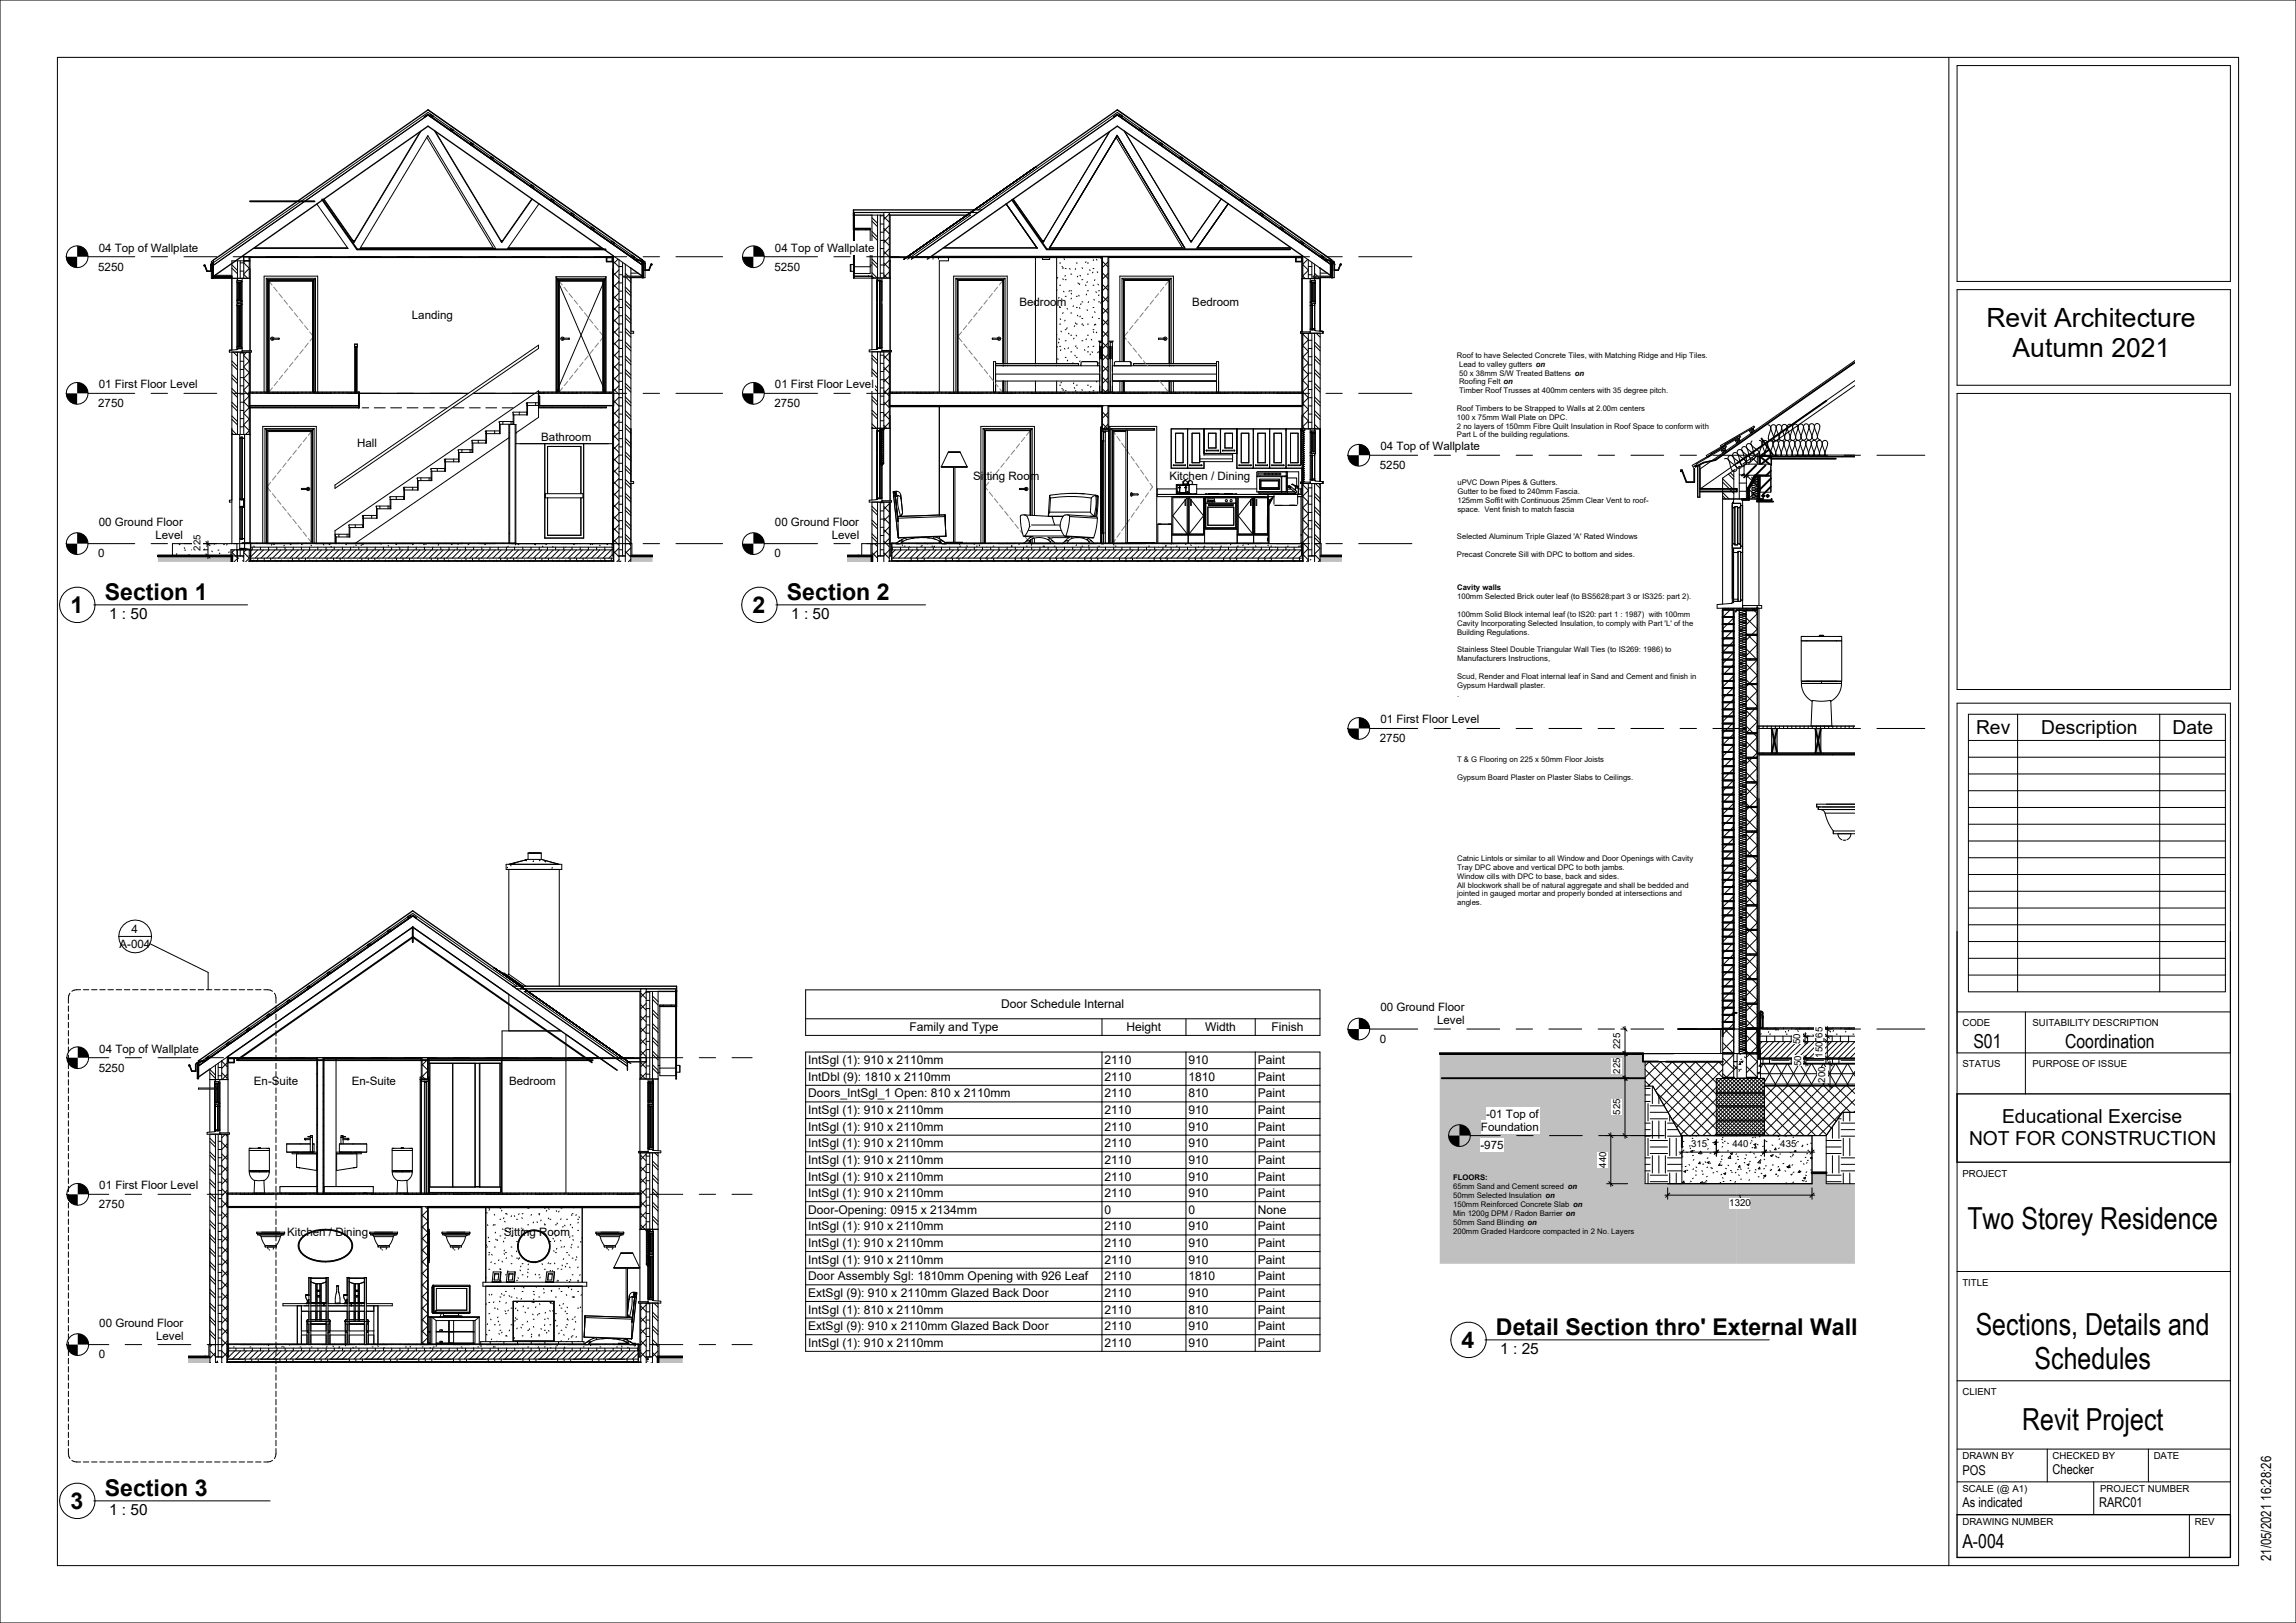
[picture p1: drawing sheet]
<svg xmlns="http://www.w3.org/2000/svg" width="840mm" height="594mm" viewBox="0 0 840 594" stroke-linecap="round" stroke-linejoin="round" font-family="sans-serif">
<defs><g id="words">
<g font-size="11.1">
<text x="719.8" y="449.7">Two Storey Residence</text>
<text x="722.8" y="488.6">Sections, Details and</text>
<text x="744.4" y="501.2">Schedules</text>
<text x="739.8" y="523.5">Revit Project</text>
</g>
<g font-size="9.7">
<text x="726.7" y="119.6">Revit Architecture</text>
<text x="736.3" y="130.6">Autumn 2021</text>
</g>
<g font-size="8.5">
<text x="38.3" y="219.5">Section 1</text>
<text x="287.9" y="219.5">Section 2</text>
<text x="25.8" y="224.4">1</text>
<text x="275.3" y="224.4">2</text>
<text x="547.3" y="488.5">Detail Section thro' External Wall</text>
<text x="534.7" y="493.3">4</text>
<text x="38.3" y="547.4">Section 3</text>
<text x="25.8" y="552.3">3</text>
</g>
<g font-size="7.1">
<text x="722.9" y="268.5">Rev</text>
<text x="746.8" y="268.5">Description</text>
<text x="794.8" y="268.5">Date</text>
<text x="721.9" y="383.6">S01</text>
<text x="755.5" y="383.6">Coordination</text>
<text x="732.5" y="411">Educational Exercise</text>
<text x="720.4" y="418.9">NOT FOR CONSTRUCTION</text>
<text x="717.9" y="566.7">A-004</text>
</g>
<g font-size="5.6">
<text x="39.9" y="226.5">1 : 50</text>
<text x="289.4" y="226.5">1 : 50</text>
<text x="548.9" y="495.5">1 : 25</text>
<text x="39.9" y="554.4">1 : 50</text>
</g>
<text font-size="5.1" x="830.9" y="571.4" transform="rotate(-90 830.9 571.4)">21/05/2021 16:28:26</text>
<g font-size="4.9">
<text x="717.9" y="539.6">POS</text>
<text x="750.9" y="539.4">Checker</text>
<text x="717.9" y="551.5">As indicated</text>
<text x="767.9" y="551.5">RARC01</text>
</g>
<g font-size="4.4">
<text x="366.2" y="369">Door Schedule Internal</text>
<text x="332.7" y="377.3">Family and Type</text>
<text x="412.1" y="377.3">Height</text>
<text x="440.9" y="377.3">Width</text>
<text x="465.2" y="377.3">Finish</text>
<text x="295.7" y="389.5">IntSgl (1): 910 x 2110mm</text>
<text x="404.1" y="389.5">2110</text>
<text x="434.8" y="389.5">910</text>
<text x="460.2" y="389.5">Paint</text>
<text x="295.7" y="395.6">IntDbl (9): 1810 x 2110mm</text>
<text x="404.1" y="395.6">2110</text>
<text x="434.8" y="395.6">1810</text>
<text x="460.2" y="395.6">Paint</text>
<text x="295.7" y="401.6">Doors_IntSgl_1 Open: 810 x 2110mm</text>
<text x="404.1" y="401.6">2110</text>
<text x="434.8" y="401.6">810</text>
<text x="460.2" y="401.6">Paint</text>
<text x="295.7" y="407.7">IntSgl (1): 910 x 2110mm</text>
<text x="404.1" y="407.7">2110</text>
<text x="434.8" y="407.7">910</text>
<text x="460.2" y="407.7">Paint</text>
<text x="295.7" y="413.8">IntSgl (1): 910 x 2110mm</text>
<text x="404.1" y="413.8">2110</text>
<text x="434.8" y="413.8">910</text>
<text x="460.2" y="413.8">Paint</text>
<text x="295.7" y="419.9">IntSgl (1): 910 x 2110mm</text>
<text x="404.1" y="419.9">2110</text>
<text x="434.8" y="419.9">910</text>
<text x="460.2" y="419.9">Paint</text>
<text x="295.7" y="426">IntSgl (1): 910 x 2110mm</text>
<text x="404.1" y="426">2110</text>
<text x="434.8" y="426">910</text>
<text x="460.2" y="426">Paint</text>
<text x="295.7" y="432.1">IntSgl (1): 910 x 2110mm</text>
<text x="404.1" y="432.1">2110</text>
<text x="434.8" y="432.1">910</text>
<text x="460.2" y="432.1">Paint</text>
<text x="295.7" y="438.1">IntSgl (1): 910 x 2110mm</text>
<text x="404.1" y="438.1">2110</text>
<text x="434.8" y="438.1">910</text>
<text x="460.2" y="438.1">Paint</text>
<text x="295.7" y="444.2">Door-Opening: 0915 x 2134mm</text>
<text x="404.1" y="444.2">0</text>
<text x="434.8" y="444.2">0</text>
<text x="460.2" y="444.2">None</text>
<text x="295.7" y="450.3">IntSgl (1): 910 x 2110mm</text>
<text x="404.1" y="450.3">2110</text>
<text x="434.8" y="450.3">910</text>
<text x="460.2" y="450.3">Paint</text>
<text x="295.7" y="456.4">IntSgl (1): 910 x 2110mm</text>
<text x="404.1" y="456.4">2110</text>
<text x="434.8" y="456.4">910</text>
<text x="460.2" y="456.4">Paint</text>
<text x="295.7" y="462.5">IntSgl (1): 910 x 2110mm</text>
<text x="404.1" y="462.5">2110</text>
<text x="434.8" y="462.5">910</text>
<text x="460.2" y="462.5">Paint</text>
<text x="295.7" y="468.6">Door Assembly Sgl: 1810mm Opening with 926 Leaf</text>
<text x="404.1" y="468.6">2110</text>
<text x="434.8" y="468.6">1810</text>
<text x="460.2" y="468.6">Paint</text>
<text x="295.7" y="474.7">ExtSgl (9): 910 x 2110mm Glazed Back Door</text>
<text x="404.1" y="474.7">2110</text>
<text x="434.8" y="474.7">910</text>
<text x="460.2" y="474.7">Paint</text>
<text x="295.7" y="480.7">IntSgl (1): 810 x 2110mm</text>
<text x="404.1" y="480.7">2110</text>
<text x="434.8" y="480.7">810</text>
<text x="460.2" y="480.7">Paint</text>
<text x="295.7" y="486.8">ExtSgl (9): 910 x 2110mm Glazed Back Door</text>
<text x="404.1" y="486.8">2110</text>
<text x="434.8" y="486.8">910</text>
<text x="460.2" y="486.8">Paint</text>
<text x="295.7" y="492.9">IntSgl (1): 910 x 2110mm</text>
<text x="404.1" y="492.9">2110</text>
<text x="434.8" y="492.9">910</text>
<text x="460.2" y="492.9">Paint</text>
</g>
<g font-size="4.2">
<text x="36.1" y="92.1">04 Top of Wallplate</text>
<text x="283.5" y="92.1">04 Top of Wallplate</text>
<text x="35.9" y="99">5250</text>
<text x="283.3" y="99">5250</text>
<text x="372.9" y="111.8">Bedroom</text>
<text x="436.2" y="111.8">Bedroom</text>
<text x="150.7" y="116.9">Landing</text>
<text x="36.1" y="142.1">01 First Floor Level</text>
<text x="283.5" y="142.1">01 First Floor Level</text>
<text x="35.9" y="149">2750</text>
<text x="283.3" y="149">2750</text>
<text x="198" y="161.5">Bathroom</text>
<text x="130.7" y="163.6">Hall</text>
<text x="505" y="164.8">04 Top of Wallplate</text>
<text x="504.8" y="171.7">5250</text>
<text x="356.1" y="175.5">Sitting Room</text>
<text x="427.8" y="175.5">Kitchen / Dining</text>
<text x="36.1" y="192.4">00 Ground Floor</text>
<text x="56.9" y="197.1">Level</text>
<text x="283.5" y="192.4">00 Ground Floor</text>
<text x="304.3" y="197.1">Level</text>
<text x="35.9" y="204">0</text>
<text x="283.3" y="204">0</text>
<text x="505" y="264.8">01 First Floor Level</text>
<text x="504.8" y="271.7">2750</text>
<text x="48.2" y="341.6">4</text>
<text x="43.7" y="347">A-004</text>
<text x="505" y="370">00 Ground Floor</text>
<text x="525.8" y="374.8">Level</text>
<text x="504.8" y="381.7">0</text>
<text x="36.3" y="385.3">04 Top of Wallplate</text>
<text x="36.1" y="392.2">5250</text>
<text x="92.9" y="397.2">En-Suite</text>
<text x="128.7" y="397.2">En-Suite</text>
<text x="186.2" y="397.2">Bedroom</text>
<text x="541.8" y="413.8">Foundation</text>
<text x="543.7" y="409">-01 Top of</text>
<text x="541.6" y="420.7">-975</text>
<text x="36.3" y="435.2">01 First Floor Level</text>
<text x="36.1" y="442.2">2750</text>
<text x="105" y="452.3">Kitchen / Dining</text>
<text x="184.3" y="452.3">Sitting Room</text>
<text x="36.3" y="485.5">00 Ground Floor</text>
<text x="57.1" y="490.3">Level</text>
<text x="36.1" y="497.2">0</text>
</g>
<g font-size="3.5">
<text x="73.4" y="201.5" transform="rotate(-90 73.4 201.5)">225</text>
<text x="717.9" y="375.6">CODE</text>
<text x="743.5" y="375.6">SUITABILITY DESCRIPTION</text>
<text x="592.8" y="384" transform="rotate(-90 592.8 384)">225</text>
<text x="658.6" y="382.1" transform="rotate(-90 658.6 382.1)">50</text>
<text x="666.8" y="379.8" transform="rotate(-90 666.8 379.8)">65</text>
<text x="666.8" y="387.1" transform="rotate(-90 666.8 387.1)">150</text>
<text x="592.8" y="393" transform="rotate(-90 592.8 393)">225</text>
<text x="658.9" y="390.1" transform="rotate(-90 658.9 390.1)">50</text>
<text x="717.9" y="390.6">STATUS</text>
<text x="743.5" y="390.6">PURPOSE OF ISSUE</text>
<text x="667.8" y="396.2" transform="rotate(-90 667.8 396.2)">200</text>
<text x="592.8" y="408" transform="rotate(-90 592.8 408)">525</text>
<text x="618.7" y="419.9">315</text>
<text x="633.8" y="419.9">440</text>
<text x="651.3" y="419.9">435</text>
<text x="587.6" y="427.3" transform="rotate(-90 587.6 427.3)">440</text>
<text x="717.9" y="430.6">PROJECT</text>
<text x="632.7" y="441.5">1320</text>
<text x="717.9" y="470.5">TITLE</text>
<text x="717.9" y="510.5">CLIENT</text>
<text x="717.9" y="533.8">DRAWN BY</text>
<text x="750.9" y="533.8">CHECKED BY</text>
<text x="787.9" y="533.8">DATE</text>
<text x="717.9" y="546.1">SCALE (@ A1)</text>
<text x="768.3" y="546.1">PROJECT NUMBER</text>
<text x="717.9" y="558.2">DRAWING NUMBER</text>
<text x="802.9" y="558.2">REV</text>
</g>
<g font-size="2.8">
<text x="533" y="130.9">Roof to have Selected Concrete Tiles, with Matching Ridge and Hip Tiles.</text>
<text x="533.8" y="134.2">Lead to valley gutters on</text>
<text x="533.8" y="137.4">50 x 38mm S/W Treated Battens on</text>
<text x="533.8" y="140.7">Roofing Felt on</text>
<text x="533.8" y="143.9">Timber Roof Trusses at 400mm centers with 35 degree pitch.</text>
<text x="533" y="150.4">Roof Timbers to be Strapped to Walls at 2.00m centers</text>
<text x="533" y="153.6">100 x 75mm Wall Plate on DPC.</text>
<text x="533" y="156.9">2 no layers of 150mm Fibre Quilt Insulation in Roof Space to conform with</text>
<text x="533" y="160.1">Part L of the building regulations.</text>
<text x="533.2" y="177.6">uPVC Down Pipes &amp; Gutters.</text>
<text x="533.2" y="180.9">Gutter to be fixed to 240mm Fascia.</text>
<text x="533.2" y="184.1">125mm Soffit with Continuous 25mm Clear Vent to roof-</text>
<text x="533.2" y="187.3">space. Vent finish to match fascia</text>
<text x="533" y="197.3">Selected Aluminum Triple Glazed 'A' Rated Windows</text>
<text x="533" y="203.8">Precast Concrete Sill with DPC to bottom and sides.</text>
<text x="533.1" y="216">Cavity walls</text>
<text x="533.1" y="219.3">100mm Selected Brick outer leaf (to BS5628:part 3 or IS325: part 2).</text>
<text x="533.1" y="225.8">100mm Solid Block internal leaf (to IS20: part 1 : 1987) with 100mm</text>
<text x="533.1" y="229.1">Cavity Incorporating Selected Insulation, to comply with Part 'L' of the</text>
<text x="533.1" y="232.3">Building Regulations.</text>
<text x="533.1" y="238.8">Stainless Steel Double Triangular Wall Ties (to IS269: 1986) to</text>
<text x="533.1" y="242">Manufacturers Instructions,</text>
<text x="533.1" y="248.5">Scud, Render and Float internal leaf in Sand and Cement and finish in</text>
<text x="533.1" y="251.8">Gypsum Hardwall plaster.</text>
<text x="533.1" y="255">.</text>
<text x="533.1" y="278.9">T &amp; G Flooring on 225 x 50mm Floor Joists</text>
<text x="533.1" y="285.3">Gypsum Board Plaster on Plaster Slabs to Ceilings.</text>
<text x="533.1" y="315.1">Catnic Lintols or similar to all Window and Door Openings with Cavity</text>
<text x="533.1" y="318.4">Tray DPC above and vertical DPC to both jambs.</text>
<text x="533.1" y="321.6">Window cills with DPC to base, back and sides.</text>
<text x="533.1" y="324.8">All blockwork shall be of natural aggregate and shall be bedded and</text>
<text x="533.1" y="328.1">jointed in gauged mortar and properly bonded at intersections and</text>
<text x="533.1" y="331.3">angles.</text>
<text x="531.6" y="431.9">FLOORS:</text>
<text x="531.6" y="435.3">65mm Sand and Cement screed on</text>
<text x="531.6" y="438.5">50mm Selected Insulation on</text>
<text x="531.6" y="441.7">150mm Reinforced Concrete Slab on</text>
<text x="531.6" y="445">Min 1200g DPM / Radon Barrier on</text>
<text x="531.6" y="448.2">50mm Sand Blinding on</text>
<text x="531.6" y="451.5">200mm Graded Hardcore compacted in 2 No. Layers</text>
</g>
</g></defs>
<g fill="#c0c0c0">
<path d="M57.8 203.5h27v2.2h-27z" fill-rule="evenodd"/>
<path d="M230.8 203.5h8v2.2h-8z" fill-rule="evenodd"/>
</g>
<g fill="#fff">
<path d="M228.8 199h2v4.5h-2z" fill-rule="evenodd"/>
<path d="M226.5 199h1.3v4.5h-1.3z" fill-rule="evenodd"/>
<path d="M224.5 199h2v4.5h-2z" fill-rule="evenodd"/>
<path d="M224 199h.5v4.5h-.5z" fill-rule="evenodd"/>
<path d="M228.8 101.4v97.6h2v-97.6zM228.8 96.7v4.4h2v-3z" fill-rule="evenodd"/>
<path d="M226.5 95.1l1.3 .9v103h-1.3z" fill-rule="evenodd"/>
<path d="M224.5 93.7l2 1.4v103.9h-2z" fill-rule="evenodd"/>
<path d="M84.9 201.2h2v2.3h-2z" fill-rule="evenodd"/>
<path d="M87.9 201.2h1.3v2.3h-1.3z" fill-rule="evenodd"/>
<path d="M89.2 201.2h2v2.3h-2z" fill-rule="evenodd"/>
<path d="M91.2 201.2h.5v2.3h-.5z" fill-rule="evenodd"/>
<path d="M84.8 128.9v30.1h2.1v-30.1zM84.8 95.5v6.4h2.1v-6.4z" fill-rule="evenodd"/>
<path d="M87.9 128.9v30.1h1.3v-30.1zM87.9 95.5v6.4h1.3v-6.4z" fill-rule="evenodd"/>
<path d="M89.2 128.9v30.1h2v-30.1zM89.2 95.5v6.4h2v-6.4z" fill-rule="evenodd"/>
<path d="M84.9 203.5h2v2.2h-2z" fill-rule="evenodd"/>
<path d="M86.9 203.5h2.3v2.2h-2.3z" fill-rule="evenodd"/>
<path d="M89.2 203.5h2v2.2h-2z" fill-rule="evenodd"/>
<path d="M228.8 203.5h2v2.2h-2z" fill-rule="evenodd"/>
<path d="M226.5 203.5h2.3v2.2h-2.3z" fill-rule="evenodd"/>
<path d="M224.5 203.5h2v2.2h-2z" fill-rule="evenodd"/>
<path d="M122.6 195.6l5.1-.1v1h-5z" fill-rule="evenodd"/>
<path d="M122.7 196.5h.3v2.5h-.3z" fill-rule="evenodd"/>
<path d="M127.7 193.1h.3v3.4h-.3z" fill-rule="evenodd"/>
<path d="M127.6 192.2l5.1-.1v1h-5z" fill-rule="evenodd"/>
<path d="M132.7 189.6h.3v3.5h-.3z" fill-rule="evenodd"/>
<path d="M132.6 188.7l5.1-.1v1h-5z" fill-rule="evenodd"/>
<path d="M137.7 186.2h.3v3.4h-.3z" fill-rule="evenodd"/>
<path d="M137.6 185.3l5.1-.1v1h-5z" fill-rule="evenodd"/>
<path d="M142.7 182.8h.3v3.4h-.3z" fill-rule="evenodd"/>
<path d="M142.6 181.9l5.1-.1v1h-5z" fill-rule="evenodd"/>
<path d="M147.7 179.3h.3v3.5h-.3z" fill-rule="evenodd"/>
<path d="M147.6 178.4l5.1-.1v1h-5z" fill-rule="evenodd"/>
<path d="M152.7 175.9h.3v3.4h-.3z" fill-rule="evenodd"/>
<path d="M152.6 175l5.1-.1v1h-5z" fill-rule="evenodd"/>
<path d="M157.7 172.5h.3v3.4h-.3z" fill-rule="evenodd"/>
<path d="M157.6 171.6l5.1-.1v1h-5z" fill-rule="evenodd"/>
<path d="M162.7 169h.3v3.5h-.3z" fill-rule="evenodd"/>
<path d="M162.6 168.1l5.1-.1v1h-5z" fill-rule="evenodd"/>
<path d="M167.7 165.6h.3v3.4h-.3z" fill-rule="evenodd"/>
<path d="M167.6 164.7l5.1-.1v1h-5z" fill-rule="evenodd"/>
<path d="M172.7 162.1h.3v3.5h-.3z" fill-rule="evenodd"/>
<path d="M172.6 161.2l5.1-.1v1h-5z" fill-rule="evenodd"/>
<path d="M177.7 158.7h.3v3.4h-.3z" fill-rule="evenodd"/>
<path d="M177.6 157.8l5.1-.1v1h-5z" fill-rule="evenodd"/>
<path d="M182.7 155.3h.3v3.4h-.3z" fill-rule="evenodd"/>
<path d="M182.6 154.4l5.1-.1v1h-5z" fill-rule="evenodd"/>
<path d="M187.7 151.8h.3v3.5h-.3z" fill-rule="evenodd"/>
<path d="M187.6 150.9l5.1-.1v1h-5z" fill-rule="evenodd"/>
<path d="M197.2 145h.3v3.4h-.3z" fill-rule="evenodd"/>
<path d="M192.7 148.4h.3v3.4h-.3z" fill-rule="evenodd"/>
<path d="M192.6 147.5l4.6-.1v1h-4.5z" fill-rule="evenodd"/>
<path d="M197 149.2l24.9 .1zM91.2 149.2l40.1 .1z" fill-rule="evenodd"/>
<path d="M197 148.9v.3h24.9v-.3zM91.2 148.9v.3h40.1v-.3z" fill-rule="evenodd"/>
<path d="M91.5 94.2l132.7 .1z" fill-rule="evenodd"/>
<path d="M91.5 93.9h132.7v.3h-132.7z" fill-rule="evenodd"/>
<path d="M91.2 205.3h133.3v.4h-133.3z" fill-rule="evenodd"/>
<path d="M63.1 199h23.6v4.5h-23.6z" fill-rule="evenodd"/>
</g>
<g fill="none" stroke="#000" stroke-width=".37">
<path d="M153.7 48.2l-24.2 40.3-11-15.7M154 48l-24.5 40.8-11.1-15.9M156.1 50.3l24.3 40.4h-48.5M156.5 49.6l24.8 41.4h-49.6zM156.6 42.1l78.4 54.9M156.6 40.2l79.4 55.6v.6M158.9 47.8l24.7 41 11.1-15.9M159.2 48l24.4 40.5 11-15.7M115.9 74.7l11.4 16.3h-34.7M197.2 74.6l-11.5 16.4h34.9M77.7 96.3l-.7 .5 .7-.4M78 95.2l-.7 .5v6.2h.4"/>
<path d="M84.8 96.9l2.1 2.1M84.8 98.1l2.1 2.1M86.9 95.5v7.2h1.3v7.9h-1.3v.6h1.3v16.4l-4.3 .6v.7h8.1v-.5h-3.4M87.9 96.2h1.3l2 2-2 2.1M87.9 99.2h1.3M87.9 95.5v6.4M89.2 95.5v6.4M89.7 95.5l-.5 .5M91.2 95.5v6.4M91.5 95.5h-6.7v32.6M91.5 93.9v34.5M91.5 94.3h132.7"/>
<path d="M91.5 94.2h132.7M92.1 94.1v.2M93.1 90.7h34M102.1 93.9v.1M108.5 94.2v.1M109.3 94.1v.2M129.1 88.3h.7M129.1 88h.7M130.3 93.9l.1 .2M148.6 93.9l-.2 .3M165 93.9l-.2 .3M169.5 94.2v.1"/>
<path d="M183.3 88.3h.6M183.3 88h.6M185.9 90.7h34.2M186.6 94l.2 .3M207.7 93.9v.1M214.9 94.2v.1M221.3 93.9v.1M224.2 93.9l-135.9 .1M224.5 93.7v112M224.5 95.7l2 2M224.5 100l2 2M226.1 94.8l-1.6 1.7"/>
<path d="M226.5 98.7l-2 2M226.5 97.6h1.3M226.5 95.1v110.6M227.8 96v107.5M228.8 96.7l-4.6-3.2v105.5M228.8 96.7v4.4M228.8 96.7l2 1.4v3M230.4 97.9l.4 .4M230.8 100h2.6M235 96l-78.4-54.9-78.7 55.1M235 97l-78.4-54.9-78.6 55M236 98.9v2.7h-5.2"/>
<path d="M78.1 101.1h6.7M78.6 100.8h6.2M86.7 103.1l.1 .4M86.7 111.6l.1 .4M86.8 102.5h.1M86.8 103.5v6.3M86.8 112v14.8M86.8 110.8h.1M86.8 109.8h.4M86.8 109.8l-.1 .3M86.8 102.5v8.3M86.8 111v16.8"/>
<path d="M86.8 103.5h.4M86.8 111h.1M86.8 112h.4M86.8 101.9v.6M86.8 110.8v.2M87.2 103.3h.4v6.7h-.4zM87.2 111.8h.4v15.2h-.4zM87.6 109.8h.3M87.6 103.5h.3M87.6 112h.3M87.9 103.5v6.3M87.9 112v14.8"/>
<path d="M87.9 109.8l.3 .2M88.2 103.3l-.3 .2M88.2 111.8l-.3 .2M88.2 110.2h.4M88.2 111.4h.4M88.2 103.1h.4M88.6 101.9v27M89.2 100.4l1.4 1.5M91.5 101.9h-13.5M97.4 101.9v41.6M97.4 101.9h18M97.4 101.9l.5 .5"/>
<path d="M97.9 102.4l.1 .1M97.9 102.4h17M97.9 102.4v41.1M98 102.5v41M98 102.5h16.8M114.8 102.5v41M114.9 102.4l-.1 .1M114.9 102.4v41.1M115.4 101.9l-.5 .5M115.4 101.9v41.6M203.4 101.3v42.2M203.4 101.3h18.3"/>
<path d="M203.4 101.3l18.1 42.2M203.6 101.9l.5 .5M203.6 101.9h18M204.1 102.4l.1 .1M204.1 102.4v41.1M204.1 102.4h17M204.2 102.5v41M204.2 102.5h16.8M221 102.5v41M221.1 102.4l-.1 .1M221.1 102.4v41.1M221.6 101.9l-.5 .5"/>
<path d="M221.6 101.9v41.6M221.7 101.3v42.2M221.7 101.3l-18.1 42.2v-41.6M224.5 116.9l2 2M224.5 112.7l2 2M224.5 108.4l2 2M224.5 104.2l2 2M226.5 103l-2 2M226.5 107.2l-2 2M226.5 120l-2 2M226.5 118.6h1.3M226.5 115.6h1.3"/>
<path d="M226.5 112.6h1.3M226.5 109.6h1.3M226.5 106.6h1.3M226.5 103.6h1.3M226.5 100.6h1.3M226.5 111.5l-2 2M226.5 115.7l-2 2M228.2 101.1h6.8v.3h-6.8zM228.8 116.3l2 2.1M228.8 111.3l2 2M228.8 106.3l2 2M228.8 115.1l2 2.1"/>
<path d="M228.8 110.1l2 2M228.8 105.1l2 2M228.8 100l1 1.1M228.8 101.4v104.3M228.9 101.4l1.9 1.9M230.2 101.4l.6 .7M230.8 101.4v97.6M84.8 132.1l2.1 2.1M84.8 137.1l2.1 2.1M84.8 133.3l2.1 2.1M84.8 138.4l2.1 2M84.8 128.9v70.1"/>
<path d="M85.4 128.9l1.5 1.5M86.6 128.9l.3 .2M86.8 127.8h.1M86.8 126.8h.4M86.8 126.8l-.1 .3M86.9 128.9v30.1M87.6 126.8h.3M87.9 129.2h1.3M87.9 132.2h1.3M87.9 135.2h1.3M87.9 138.2h1.3M87.9 128.9v30.1"/>
<path d="M87.9 126.8l.3 .2M88.2 127.4h.4M89.2 130.1l2 2.1-2 2M89.2 138.6l2 2M89.2 134.4l2 2M89.2 128.9v30.1M90.3 128.9l-1.1 1.1M91.2 136.4l-2 2M91.2 128.9v30.1M91.5 128.9v70.1h133M100.2 123.8a.6 .6 0 0 0-.9-.3 .6 .6 0 0 0 0 .9 .6 .6 0 0 0 .9-.2M102.1 123.8h-2.4l-.2 .2 .2 .2h2.4"/>
<path d="M102.1 124v.2M102.1 124v.1M102.1 123.8v.2M129.7 126h1v1h-1zM130 127v17M130.5 127v16.5M205.8 124.2h2.4M206.3 123.8a.6 .6 0 0 0-.9-.3 .6 .6 0 0 0 0 .9 .6 .6 0 0 0 .9-.2M208.2 123.8h-2.4l-.2 .2 .3 .2M208.2 124v.2M208.2 124v.1M208.2 123.8v.2"/>
<path d="M224.5 138.1l2 2M224.5 133.9l2 2M224.5 129.7l2 2M224.5 125.4l2 2M224.5 121.2l2 2M226.5 124.2l-2 2M226.5 128.4l-2 2M226.5 132.7l-2 2M226.5 139.5h1.3M226.5 136.5h1.3M226.5 133.5h1.3M226.5 130.5h1.3"/>
<path d="M226.5 127.5h1.3M226.5 124.5h1.3M226.5 121.6h1.3M226.5 136.9l-2 2M228.8 136.4l2 2.1M228.8 131.4l2 2.1M228.8 126.4l2 2M228.8 121.4l2 2M228.8 135.2l2 2.1M228.8 130.2l2 2M228.8 125.2l2 2M228.8 120.1l2 2.1"/>
<path d="M230.8 121.2l1 .1v.7h-1M84.8 142.2l2.1 2M84.8 147.2l2.1 2.1M84.8 152.2l2.1 2.1M84.8 157.3l1.8 1.7M84.8 143.4l2.1 2M84.8 148.4l2.1 2.1M84.8 153.5l2.1 2M84.8 158.5l.6 .5M84.8 159h6.7M87.7 159v42.2M87.9 141.2h1.3"/>
<path d="M87.9 144.2h1.3M87.9 147.2h1.3M87.9 150.2h1.3M87.9 153.2h1.3M87.9 156.2h1.3M88.2 160h.4v22.9h-.4zM89.2 151.3l2 2.1-2 2M89.2 155.6l2 2M89.2 147.1l2 2M89.2 142.9l2 2M89.5 159v41.7M91.2 140.7l-2 2"/>
<path d="M91.2 144.9l-2 2M91.2 157.7l-1.4 1.3M91.2 144h80.2M91.2 148.9h40.1v.4h-40.1M92.5 143.5v.5M94 143.5v.5M95.5 143.5v.5M96.3 148.9h.1M96.6 143.5v-42.4h19.6v42.4M96.9 156.9l.1 42.1M96.9 156.9l.5 .5M96.9 156.9h18"/>
<path d="M97 143.5v.5M97.4 157.4l.1 .1M97.4 157.4h17M97.4 157.4v41.4M97.5 157.5h16.8M97.5 157.5v41.3M98.1 143.5v-40.9h16.6v40.9M100 143.5v.5M101.5 143.5v.5M103 143.5v.5M104.5 143.5v.5M106 143.5v.5"/>
<path d="M107.5 143.5v.5M108.1 148.9l.1 .2M109 143.5v.5M110.5 143.5v.5M112 143.5v.5M113.5 143.5v.5M114.3 157.5v41.3M114.3 143.5v-40.6h-15.8v41.1M114.4 157.4l-.1 .1M114.4 157.4v41.4M114.9 156.9l.1 42.1M114.9 156.9l-.5 .5"/>
<path d="M115 143.5v.5M116.5 143.5v.5M118 143.5v.5M119.5 143.5v.5M121 143.5v.5M121.5 148.9v.1M122.5 143.5v.5M124 143.5v.5M125.5 143.5v.5M127 143.5v.5M128.5 143.5v.5M131.3 149.2h-40.1l-2 2"/>
<path d="M132.5 149.3h2.4M136.9 149.3h4M142.9 149.3h4M148.9 149.3h4M154.9 149.3h4M160.9 149.3h2.4M165.7 149.3h4M171.7 149.3h4M173.1 144h22.6M177.7 149.3h4M178 157.7v4.4h-5.3M181 157.7v1"/>
<path d="M182.7 157.7l-5.1 .1 .1 4.3M183 155.3v3.4h-5.3M183.7 149.3h4M184 154.3v1M186.5 158.3h-.1M186.5 155.4v43.6M187 154.3v1M187.7 154.3l-5.1 .1 .1 4.3M188 151.8v3.5h-5.3M188.5 155.4v43.4M188.7 158.6l.1 .1M190 150.8v1"/>
<path d="M192.7 150.8l-5.1 .1 .1 4.4M192.7 148.4h4.8v-3.4h-.3v3.4M193 147.4v4.4h-5.3M196 147.4v1M197 144h27.5M197 147.4v-4.4l-74.5 51.2v4.6M197 148.4v4.4l-8.2 5.6M197 148.9h24.9v.4h-24.9M197 149.2h24.9M197.2 147.4l-4.6 .1 .1 4.3M197.5 143.5v.5M198.9 148.9l-.1 .2"/>
<path d="M199 143.5v.5M200.5 143.5v.5M201.9 148.9v.1M202 143.5v.5M203.5 143.5v.5M204.3 143.5v-40.9h16.6v40.9M204.7 143.5v-40.6h15.8v40.6M205 143.5v.5M206.5 143.5v.5M208 143.5v.5M209.5 143.5v.5M211 143.5v.5"/>
<path d="M212.5 143.5v.5M213.6 148.9l.2 .3M214 143.5v.5M215.3 148.9l-.1 .2M215.5 143.5v.5M217 143.5v.5M218.5 143.5v.5M219.9 149.1l-.1 .2M220 143.5v.5M221.5 143.5v.5M223 143.5v.5M224.5 159.3l2 2"/>
<path d="M224.5 155.1l2 2M224.5 150.9l2 2M224.5 146.6l2 2M224.5 142.4l2 2M226.5 141.2l-2 2M226.5 145.4l-2 2M226.5 149.6l-2 2M226.5 153.9l-2 2M226.5 158.1l-2 2M226.5 157.5h1.3M226.5 154.5h1.3M226.5 151.5h1.3"/>
<path d="M226.5 148.5h1.3M226.5 145.5h1.3M226.5 142.5h1.3M228.8 156.6l2 2M228.8 151.5l2 2.1M228.8 146.5l2 2M228.8 141.5l2 2M228.8 155.3l2 2.1M228.8 150.3l2 2.1M228.8 145.3l2 2M228.8 140.3l2 2M87.7 160.4h.5"/>
<path d="M88.6 160.4h.9M110.3 179.2h2.4M110.3 179v-.2h2.4l.2 .2-.3 .1M110.3 178.8v.2M110.3 179v.1M110.3 179v.2M110.3 178.8h.1M112.2 178.8a.6 .6 0 0 1 .9-.3 .6 .6 0 0 1 0 .9 .6 .6 0 0 1-.9-.2M122.5 177.5l74.5-51.2v1.2l-74.5 51.2zM148 178.3v4.5h-5.3M151 178.3v1M152.7 178.3l-5.1 .1 .1 4.4"/>
<path d="M153 175.9v3.4h-5.3M154 174.9v1M157 174.9v1M157.7 174.9l-5.1 .1 .1 4.3M158 172.5v3.4h-5.3M160 171.5v1M162.7 171.5l-5.1 .1 .1 4.3M163 168v4.5h-5.3M166 168v1M167.7 168l-5.1 .1 .1 4.4M168 165.6v3.4h-5.3M169 164.6v1"/>
<path d="M172 164.6v1M172.7 164.6l-5.1 .1 .1 4.3M173 162.1v3.5h-5.3M175 161.1v1M177.7 161.1l-5.1 .1 .1 4.4M186.2 160.2l-56.1 38.6M188.8 162.4v-7h-2.6v43.6M199.3 162.4v34.5h14.2v-34.5M224.5 176.3l2 2M224.5 172.1l2 2M224.5 167.8l2 2M224.5 163.6l2 2"/>
<path d="M226.5 162.4l-2 2M226.5 166.6l-2 2M226.5 170.9l-2 2M226.5 175.1l-2 2M226.5 179.3l-2 2M226.5 178.5h1.3M226.5 175.5h1.3M226.5 172.5h1.3M226.5 169.5h1.3M226.5 166.5h1.3M226.5 163.5h1.3M226.5 160.5h1.3"/>
<path d="M228.8 176.7l2 2M228.8 171.6l2 2.1M228.8 166.6l2 2.1M228.8 161.6l2 2M228.8 175.5l2 2M228.8 170.4l2 2.1M228.8 165.4l2 2M228.8 160.4l2 2M230.8 176.2l1 .1v.7h-1M63.1 199h23.6v4.5h-23.6zM65.5 199.3h.4M75.7 199.3h.3"/>
<path d="M75.8 199.6l-.2 .3M78.5 199l-.1 .2M81.8 199.3h.3M83.1 199.2l-.2 .3M84.8 183l-.9 .1v.7h.9M87.7 197.1h.5M87.7 185.6h.5M87.7 182.6h.5M88.2 185.3h.4v12.1h-.4zM88.6 197.1h.9M88.6 182.6h.5v3h-.5M91.7 199v4.5h-.5"/>
<path d="M92.9 199.8l.1 .3M94 198.8v.2M96.1 198.8v-42.7h19.6v42.7M97.6 198.8v-41.2h16.6v41.2M98 198.8v-40.9h15.8v40.9M99.5 199.2l-.2 .3M100 198.8v.2M100.1 199.3h.3M103 198.8v.2M104 199.5l-.2 .3M106 198.8v.2M106.2 199.3h.3"/>
<path d="M109 198.8v.2M110.2 199.3h.4M111.1 199h.1M112 198.8v.2M113.8 199.5l.1 .3M118 198.8v.2M118.3 199.2l.2 .3M120.4 199.3h.3M121 198.8v.2M121.1 199.9l.2 .3M123 196.5v2.5M124 195.5v1"/>
<path d="M124 198.8v.2M126.5 199.3h.3M127 195.5v1M127 198.8v.2M127.7 195.5l-5.1 .1 .1 3.4M128 193.1v3.4h-5.3M130 192.1v1M130 198.8v.2M130.2 199.4l.1 .3M132.2 199.4l-.1 .3M132.6 199.3h.3M132.7 192.1l-5.1 .1 .1 4.3"/>
<path d="M133 188.6v4.5h-5.3M133 198.8v.2M136 188.6v1M136 198.8v.2M137.7 188.6l-5.1 .1 .1 4.4M138 186.2v3.4h-5.3M139 185.2v1M139 198.8v.2M139.5 199l-.1 .2M142 185.2v1M142 198.8v.2M142 199.6l.2 .3"/>
<path d="M142.7 185.2l-5.1 .1 .1 4.3M143 182.8v3.4h-5.3M144.8 199.3h.3M145 181.8v1M145 198.8v.2M147.7 181.8l-5.1 .1 .1 4.3M148 198.8v.2M150.9 199.3h.3M151 198.8v.2M154 198.8v.2M154.9 199.3h.4M155.9 199l-.1 .3"/>
<path d="M157 198.8v.2M160 198.8v.2M160.5 199.3l-.2 .3M163 198.8v.2M165.1 199.3h.3M166 198.8v.2M167.5 199l.1 .3M169 198.8v.2M171.2 199.3h.3M172 198.8v.2M175 198.8v.2M177.3 199.3h.3"/>
<path d="M178 198.8v.2M181 198.8v.2M184 198.8v.2M185.9 199.9l-.1 .3M186.3 195.1l.2 .2M187 198.8v.2M188.7 199.1l-.2 .3M188.7 199v-36.6h35.4v36.6M189.5 199.3h.3M195.6 199.3h.3M195.7 199.1l.2 .3M195.8 199h.1"/>
<path d="M198.5 199.8l.1 .3M199.6 180.7h13.7v1.5h-13.7zM199.6 199.3h.4M200.3 180.7v-17.3h12.2v17.3M200.3 182.2v13.7h12.2v-13.7M202.3 200l-.2 .2M209.8 199.3h.3M212.3 199h-.1M215.9 199.3h.3M216.7 199h.1M216.9 199l-.1 .3M219.4 199.5l.1 .3"/>
<path d="M222 199.3h.3M223.9 199.2l.2 .3M224 199v4.5h.5M224.5 197.5l2 2M224.5 193.3l2 2M224.5 189l2 2M224.5 184.8l2 2M224.5 180.6l2 2M226.5 183.6l-2 2M226.5 187.8l-2 2M226.5 192.1l-2 2M226.5 196.3l-2 2"/>
<path d="M226.5 196.5h1.3M226.5 193.5h1.3M226.5 190.5h1.3M226.5 187.5h1.3M226.5 184.5h1.3M226.5 181.5h1.3M228.8 196.8l2 2M228.8 191.8l2 2M228.8 186.7l2 2.1M228.8 181.7l2 2.1M228.8 195.6l2 2M228.8 190.5l2 2.1"/>
<path d="M228.8 185.5l2 2.1M228.8 180.5l2 2M228.8 199h2.4v4.5M230.1 199l.7 .6M230.8 199v6.7M230.8 198.8h.1M57.8 203.5h27.1M64.7 202.6l-.2 .3M67.4 200.4l.2 .3M67.6 201.3h.3M69.2 202.9l-.1 .3M70.2 201.2l.2 .3"/>
<path d="M73 200.4l-.2 .3M73.7 201.3h.3M74.7 200.9l.2 .3M77.5 201.6l.2 .3M79.8 201.3h.3M80.3 202.4l.1 .3M83.8 202l-.1 .2M84.8 203.5v2.2M84.9 202.2l2 2M84.9 201.2v4.5M85.8 201.2l-.9 .9M86.6 201.1l.1 .2"/>
<path d="M86.6 201.2l-.1 .3M86.9 203.5h2.3M86.9 204.4l-1.3 1.3M86.9 201.2v4.5M87.3 204.2l-.3 .2M87.7 200.7h1.8M87.9 201.2v2.3M88.7 205.2l.3 .2M88.8 203.7l.2 .3M89.2 202.2l2 2M89.2 201.2v4.5M89.5 200.7l2 .5"/>
<path d="M90.1 201.2l-.9 .9M91.2 204.3l-1.4 1.4M91.2 201.2v4.5M91.7 204.3h132.8M91.7 200.3h132.8M92.1 201.3l-.4 .4M92.3 200.3v1M92.4 205.3l.2 .4M92.7 204.9v.4M94 205.3l-.2 .4M94.2 201.3l-2.5 2.5M94.3 204.3v.6"/>
<path d="M95.3 200.3v1M96.4 201.3l-3 3M96.7 204.3v.6M96.8 205.3l.2 .4M98.3 200.3v1M98.4 205.3l-.2 .4M98.5 201.3l-3 3M99 204.3v.6M100.6 201.3l-3 3M100.6 204.9v.4M101.2 205.3l.2 .4M101.3 200.3v1"/>
<path d="M102.7 201.3l-3 3M102.8 205.3l-.2 .4M103 204.9v.4M104.3 200.3v1M104.9 201.3l-3 3M105.4 204.9v.4M105.6 205.3l.2 .4M107 204.3v.6M107 201.3l-3 3M107.2 205.3l-.2 .4M107.3 200.3v1M109.1 201.3l-3 3"/>
<path d="M109.4 204.3v.6M110 205.3l.2 .4M110.3 200.3v1M111.2 201.3l-3 3M111.6 205.3l-.2 .4M111.7 204.3v.6M113.3 200.3v1M113.3 204.9v.4M113.3 201.3l-3 3M114.4 205.3l.2 .4M115.5 201.3l-3 3M115.7 204.9v.4"/>
<path d="M116 205.3l-.2 .4M116.3 200.3v1M117.6 201.3l-3 3M118.1 204.9v.4M118.8 205.3l.2 .4M119.3 200.3v1M119.7 204.3v.6M119.7 201.3l-3 3M120.4 205.3l-.2 .4M121.8 201.3l-3 3M122.1 204.3v.6M122.3 200.3v1"/>
<path d="M123.2 205.3l.2 .4M123.9 201.3l-3 3M124.4 204.3v.6M124.8 205.3l-.2 .4M125.3 200.3v1M126 204.9v.4M126.1 201.3l-3 3M127.6 205.3l.2 .4M128.3 200.3v1l-3.1 3M128.4 204.9v.4M129.2 205.3l-.2 .4M129.5 200.1l-.1 .2"/>
<path d="M130.3 201.3l-3 3M130.8 204.9v.4M131.3 200.3v1M132 205.3l.2 .4M132.4 204.3v.6M132.4 201.3l-3 3M133.6 205.3l-.2 .4M134.3 200.3v1M134.6 201.3l-3 3M134.7 204.3v.6M136.4 205.3l.2 .4M136.7 201.3l-3 3"/>
<path d="M137.1 204.3v.6M137.3 200.3v1M137.9 205.3l-.1 .4M138.7 204.9v.4M138.8 201.3l-3 3M140.3 200.3v1M140.8 205.3l.2 .4M140.9 201.3l-3 3M141.1 204.9v.4M142.3 205.3l-.1 .4M143 201.3l-3 3M143.3 200.3v1"/>
<path d="M143.5 204.9v.4M145.1 204.3v.6M145.2 201.3l-3 3M145.2 205.3l.2 .4M145.9 200.2l-.1 .1M146.3 200.3v1M146.7 205.3l-.1 .4M147.3 201.3l-3 3M147.4 204.3v.6M149.3 200.3v1M149.3 200.1l.1 .2M149.4 201.3l-3 3"/>
<path d="M149.6 205.3l.2 .4M149.8 204.3v.6M151.1 205.3l-.1 .4M151.4 204.9v.4M151.5 201.3l-3 3M152.3 200.3v1M153.6 201.3l-3 3M153.8 204.9v.4M154 205.3l.2 .4M155.3 200.3v1M155.5 205.3l-.1 .4M155.8 201.3l-3 3"/>
<path d="M156.2 204.9v.4M157.8 204.3v.6M157.9 201.3l-3 3M158.3 200.3v1M158.4 205.3l.2 .4M159.9 205.3l-.1 .4M160 201.3l-3 3M160.1 204.3v.6M161.3 200.3v1M162.1 201.3l-3 3M162.5 204.3v.6M162.8 205.3l.2 .4"/>
<path d="M164.1 204.9v.4M164.3 200.3v1l-3.1 3M164.3 205.3l-.1 .4M166.4 201.3l-3 3M166.5 204.9v.4M167.2 205.3l.2 .4M167.3 200.3v1M168.5 201.3l-3 3M168.7 205.3l-.1 .4M168.9 204.9v.4M170.3 200.3v1M170.5 204.3v.6"/>
<path d="M170.6 201.3l-3 3M171.6 205.3l.2 .4M172.7 201.3l-3 3M172.8 204.3v.6M173.1 205.3l-.1 .4M173.3 200.3v1M174.9 201.3l-3 3M175.2 204.3v.6M176 205.3l.2 .4M176.3 200.3v1M176.8 204.9v.4M177 201.3l-3 3"/>
<path d="M177.5 205.3l-.1 .4M179.1 201.3l-3 3M179.2 204.9v.4M179.3 200.3v1M180.4 205.3l.2 .4M181.2 201.3l-3 3M181.6 204.9v.4M181.9 205.3l-.1 .4M182.3 200.3v1M183.2 204.3v.6M183.3 201.3l-3 3M184.8 205.3l.2 .4"/>
<path d="M185.3 200.3v1M185.5 201.3l-3 3M185.5 204.3v.6M186.3 205.3l-.1 .4M187.6 201.3l-3 3M187.9 204.3v.6M188.3 200.3v1M189.2 205.3l.2 .4M189.5 204.9v.4M189.7 201.3l-3 3M190.7 205.3l-.1 .4M191.3 200.3v1"/>
<path d="M191.8 201.3l-3 3M191.9 204.9v.4M193.6 205.3l.2 .4M193.9 201.3l-3 3M194.3 200.3v1M194.3 204.9v.4M195.1 205.3l-.1 .4M195.9 204.3v.6M196.1 201.3l-3 3M197.3 200.3v1M198 205.3l.2 .4M198.2 201.3l-3 3"/>
<path d="M198.2 204.3v.6M199.5 205.3l-.1 .4M200.3 200.3v1l-3 3M200.6 204.3v.6M202.2 204.9v.4M202.4 205.3l.2 .4M202.4 201.3l-3 3M203.3 200.3v1M203.9 205.3l-.1 .4M204.6 201.3l-3 3M204.6 204.9v.4M206.3 200.3v1"/>
<path d="M206.7 201.3l-3 3M206.8 205.3l.2 .4M206.8 200.2v.1M207 204.9v.4M208.3 205.3l-.1 .4M208.6 204.3v.6M208.8 201.3l-3 3M209.3 200.3v1M210.9 201.3l-3 3M210.9 204.3v.6M211.2 205.3l.2 .4M212.3 200.3v1"/>
<path d="M212.7 205.3l-.1 .4M213 201.3l-3 3M213.3 204.3v.6M214.9 204.9v.4M215.2 201.3l-3 3M215.3 200.3v1M215.6 205.3l.2 .4M217.1 205.3l-.1 .4M217.3 201.3l-3 3M217.3 204.9v.4M218.3 200.3v1M219.4 201.3l-3 3"/>
<path d="M219.7 204.9v.4M220 205.3l.2 .4M221.3 204.3v.6M221.3 200.3v1M221.5 201.3l-3 3M221.5 205.3l-.1 .4M223.6 201.3l-3 3M223.6 204.3v.6M224.3 200.3v1M224.4 205.3l.1 .2M224.5 201.3l-140-.1v2.3M224.5 201.8l2 2"/>
<path d="M226.5 200.6l-3.7 3.7M226.5 203.5h2.3M226.5 204.8l-.9 .9M226.5 201.2h1.3M226.6 205.5l-.1 .1M227.2 205.3l-.3 .2M228.8 201.8l2 2M230.8 203.5h8M230.8 200.5l-2 2M230.8 204.7l-1 1"/>
</g>
<g fill="none" stroke="#000" stroke-width=".5">
<path d="M155.3 42.8l1.2-.9 75.6 52.9M155.3 42.8h.1M155.3 42.8l1.2-.9 75.6 53M157.2 42.3l.4-.4 .8 .5-.4 .5M164.6 47.5l.3-.5 .9 .6-.4 .5M172 52.7l.3-.5 .8 .6-.3 .4M179.7 57.3l.8 .6-.3 .4-.8-.5zM186.7 63l.3-.5 .9 .6-.4 .5M194.1 68.2l.3-.5 .8 .5-.3 .5M201.5 73.3l.3-.5 .8 .6-.3 .5M208.8 78.5l.4-.5 .8 .6-.4 .5M74.8 97.1l.1-.1-.2 .3h.2l.8 2h1.5v-2.5l-.1 2.4h-1.3l-.8-2h-.2"/>
<path d="M89.2 94h2v1.5h-2zM216.2 83.6l.3-.4 .9 .5-.4 .5M221.9 94.2h2.2l-.1 1.5h-2.1zM223.9 88.3l.8 .6-.3 .5-.8-.6zM224.2 93.5l-67.6-47.3-78.6 55h6.8v.4h-6.8M230.8 98.1l4.2 3M231.3 93.5l.8 .6-.3 .4-.9-.5zM232.1 94.8l2.2 .5M234.3 95.3l1.5 .8zM235 95.9h.4v5.7h-.4v-6.5l-78.4-54.9-78.6 55v6.7h-.3v-5.7h.3M235 96l-.8-.6-2-.4 2.8 2M236 98.8v-2.4v2.5h1.4"/>
<path d="M238.4 96.7h-.2l.3 .2h-.3l-.8 2M238.4 96.9h-.2l-.8 1.9M91.2 143.5h40.1v5h-40.1zM197 143.5h27.5v5h-27.5zM188.7 198.8h-97v6.5h132.8M224.1 198.8h.4v6.9M224.5 205.3h-133.3v.4"/>
</g>
<g fill="none" stroke="#808080" stroke-width=".37">
<path d="M98.2 102.6l1.3 1.7M100.2 105.1l1.2 1.6M102 107.4l1.3 1.6M103.9 109.8l1.3 1.5M105.8 112.1l1.2 1.6M107.7 114.5l1.2 1.5M109.5 116.8l1.3 1.6M111.4 119.1l1.3 1.6M204.3 102.6l1.4 1.7M206.3 105.1l1.3 1.6M208.2 107.4l1.2 1.6M210.1 109.8l1.2 1.5"/>
<path d="M211.9 112.1l1.3 1.6M213.8 114.5l1.3 1.5M215.7 116.8l1.3 1.6M217.6 119.1l1.2 1.6M101.5 139.6l-1.2 1.6M103.4 137.3l-1.2 1.5M105.3 134.9l-1.3 1.6M107.2 132.6l-1.3 1.5M109 130.2l-1.2 1.6M110.9 127.9l-1.2 1.6M112.8 125.6l-1.3 1.5M113.3 121.5l1.4 1.7-1.3 1.6"/>
<path d="M207.7 139.6l-1.3 1.6M209.6 137.3l-1.3 1.5M211.4 134.9l-1.2 1.6M213.3 132.6l-1.2 1.5M215.2 130.2l-1.3 1.6M217.1 127.9l-1.3 1.6M218.9 125.6l-1.2 1.5M219.5 121.5l1.3 1.7-1.2 1.6M99.7 141.9l-1.3 1.6M114.2 157.6l-1.4 1.7M205.8 141.9l-1.3 1.6M99 176.5l-1.3 1.7 1.3 1.7"/>
<path d="M100.9 174.1l-1.2 1.6M102.8 171.8l-1.3 1.6M104.7 169.5l-1.3 1.5M106.5 167.1l-1.2 1.6M108.4 164.8l-1.2 1.5M110.3 162.4l-1.3 1.6M112.2 160.1l-1.3 1.6M99.6 180.7l1.3 1.5M101.5 183l1.3 1.6M103.4 185.4l1.3 1.5M105.3 187.7l1.2 1.6M107.2 190l1.2 1.6"/>
<path d="M109 192.4l1.3 1.5M110.9 194.7l1.3 1.6M112.8 197.1l1.3 1.7"/>
</g>
<path d="M57.8 203.5h27M84.8 203.5v2.2M231.2 203.5h7.6" fill="none" stroke="#000" stroke-width="1"/>
<path d="M91.5 73.7h23.6M117.8 73l12.8 18.3h91M131.3 143.5v5.8M88.6 198.8h3.1M75 203.5h7" fill="none" stroke="#000" stroke-width=".7"/>
<g fill="#fff">
<path d="M326.2 204.3h150.4v1h-150.4z" fill-rule="evenodd"/>
<path d="M476 198.8v.2h.6v-.2zM326.2 198.8v.2l1.8-.2zM346 198.8l.3 .2h117.7v-.2zM329.7 198.8l-.2 .2 15-.1-.1-.1z" fill-rule="evenodd"/>
<path d="M326.2 199h150.4v1.3h-150.4z" fill-rule="evenodd"/>
<path d="M326.2 200.3h150.4v1h-150.4z" fill-rule="evenodd"/>
<path d="M326.2 201.3h150.4v3h-150.4z" fill-rule="evenodd"/>
<path d="M325.3 143.5h151.3v.5h-151.3z" fill-rule="evenodd"/>
<path d="M403.3 148.5h2v8.5h-2z" fill-rule="evenodd"/>
<path d="M403.3 94h2v50h-2z" fill-rule="evenodd"/>
</g>
<g fill="#c0c0c0">
<path d="M310 203.5h9v2.2h-9z" fill-rule="evenodd"/>
<path d="M482.9 203.5h8v2.2h-8z" fill-rule="evenodd"/>
</g>
<g fill="#fff">
<path d="M386.6 139.5v4h15.7v-4zM386.6 94.3v38.7h8v.7h-8v.2h8.9l.1-1.3 .4-.3h5.1l.4 .3 .1 1.3h.7v-8.7l-.2-.4h.9v-30.5z" fill-rule="evenodd"/>
<path d="M480.9 199h2v4.5h-2z" fill-rule="evenodd"/>
<path d="M478.6 199h1.3v4.5h-1.3z" fill-rule="evenodd"/>
<path d="M476.6 199h2v4.5h-2z" fill-rule="evenodd"/>
<path d="M476.1 199h.5v4.5h-.5z" fill-rule="evenodd"/>
<path d="M480.9 177v22h2.1v-22zM480.9 122v35h2.1v-35zM480.9 101.4v.6h2.1v-.6zM480.9 96.7v4.4h2.1v-3z" fill-rule="evenodd"/>
<path d="M478.6 177v22h1.3v-22zM478.6 122v35h1.3v-35zM478.6 95.1v6.9h1.3v-6z" fill-rule="evenodd"/>
<path d="M476.6 177v22h2v-22zM476.6 122v35h2v-35zM476.6 93.7v8.3h2v-6.9z" fill-rule="evenodd"/>
<path d="M319 199h2v4.5h-2z" fill-rule="evenodd"/>
<path d="M322 199h1.3v4.5h-1.3z" fill-rule="evenodd"/>
<path d="M323.3 199h2v4.5h-2z" fill-rule="evenodd"/>
<path d="M325.3 199h.5v4.5h-.5z" fill-rule="evenodd"/>
<path d="M319 183.8v15.2h2v-15.2zM319 128.8v28h2v-28zM319 78.7v23.1h2v-23.1z" fill-rule="evenodd"/>
<path d="M322 183.8v15.2h1.3v-15.2zM322 128.8v28h1.3v-28zM322 78.7v23.1h1.3v-23.1z" fill-rule="evenodd"/>
<path d="M323.3 183.8v15.2h2v-15.2zM323.3 128.8v28h2v-28zM323.3 77.7v24.1h2v-24.1z" fill-rule="evenodd"/>
<path d="M312.2 78.2h.3v5.9h-.3z" fill-rule="evenodd"/>
<path d="M312.5 83.6h5.9v.5h-5.9z" fill-rule="evenodd"/>
<path d="M337 205.3h6.3z" fill-rule="evenodd"/>
<path d="M325.3 203.5h.9v1.8h10.8h-11.7z" fill-rule="evenodd"/>
<path d="M319 203.5h2v2.2h-2z" fill-rule="evenodd"/>
<path d="M321 203.5h2.3v2.2h-2.3z" fill-rule="evenodd"/>
<path d="M323.3 203.5h2v2.2h-2z" fill-rule="evenodd"/>
<path d="M480.9 203.5h2v2.2h-2z" fill-rule="evenodd"/>
<path d="M478.6 203.5h2.3v2.2h-2.3z" fill-rule="evenodd"/>
<path d="M476.6 203.5h2v2.2h-2z" fill-rule="evenodd"/>
<path d="M405.6 94.2l70.7 .1z" fill-rule="evenodd"/>
<path d="M405.6 93.9h70.7v.3h-70.7z" fill-rule="evenodd"/>
<path d="M325.6 94.2l77.4 .1z" fill-rule="evenodd"/>
<path d="M325.6 94h77.4v.2h-77.4z" fill-rule="evenodd"/>
<path d="M405.6 148.7l70.7 .1z" fill-rule="evenodd"/>
<path d="M405.6 148.5h70.7v.2h-70.7z" fill-rule="evenodd"/>
<path d="M325.6 148.8l77.4 .1z" fill-rule="evenodd"/>
<path d="M325.6 148.5h77.4v.3h-77.4z" fill-rule="evenodd"/>
<path d="M325.3 205.3h151.3v.4h-151.3z" fill-rule="evenodd"/>
</g>
<g fill="none" stroke="#000" stroke-width=".37">
<path d="M405.9 48.2l-24.2 40.3-11-15.7M406 48.1l-24.3 40.6-11.1-15.8M408.3 50.3l24.3 40.4h-48.6M408.7 49.5l24.8 41.3h-49.6zM408.8 40.2l79.3 55.6v.6M411.2 47.9l24.5 40.8 11.1-15.9-11.1 15.7-24.3-40.5M312.2 78.7v23.1h13.4M312.2 77.7h45.7M312.2 77.8h11.1M312.5 79.8l-.3 .3M319 79.7l2 2M321 78.7v49l-3 .4v.7h8.1v-.5h-3.4"/>
<path d="M322 79h1.3M322 78.7v23.1M323.3 79.3l2 2M323.3 78.7h-4.3v49.3M323.3 77.7v24.1M325.3 78.3l-2 2M325.3 77.7v24.1M325.3 78.7h.3v49.6M353.8 78.7h1.3l-23 16.2M356.5 77.7l-31.2 .1M356.5 76.8h2.6l49.7-34.7 78.4 54.9M357.8 76.8l51-35.7 78.4 54.9"/>
<path d="M379.1 61l-48.4 33.9M449.3 74.5l-11.4 16.3h34.6M449.3 74.6l-11.3 16.2M311.1 97h.2v2.3M312.2 97.6h6.2M312.2 96.8h-1.1v2.5h1.1M312.5 82.6l-.3 .3M312.5 84.1v17.6h-.3M314.4 83.6l-.5 .5M317.2 83.6l-.5 .5M318.4 97h.6M318.4 84.1v16h-5.9"/>
<path d="M319 84.7l2 2.1M319 89.8l2 2M319 94.8l2 2M319 99.8l1.9 2M319 80.9l2 2.1M319 85.9l2 2.1M319 91l2 2M319 96l2 2M322 82h1.3M322 85h1.3M322 88h1.3M322 91h1.3"/>
<path d="M322 94h1.3M322 97h1.3M322 100h1.3M323.3 96.3l2 2M323.3 92l2 2M323.3 87.8l2 2M323.3 83.6l2 2M325.3 82.5l-2 2M325.3 86.8l-2 2M325.3 91l-2 2M325.3 95.3l-2 2M325.3 99.5l-2 2"/>
<path d="M325.6 94.2h77.4M325.6 95.5h.1M325.6 94.3h77.4M332.7 94h.1M333.4 94.9l75.4-52.8 78.4 54.9M340.7 93.8h135.6M341.3 94.3v.6M341.9 94l.2 .2M343.3 94.3v.6M343.6 93.9v.1M345 90.8h34.5l-11.3-16.2 11.2 16.2M345.2 90.7h34.1"/>
<path d="M347 94.3v1.2h-3.4v48M358.3 94l.2 .1M370.1 94.1l.2 .2M378.8 94.3v38.7M381.3 88h.7M381.3 88.2h.7M381.4 94.3v.7h2.6v-.7M381.4 88.3h.5M386.5 94.2v.1M386.6 94.3v38.7M387.7 96.3h.3M388.5 97.5l.2 .3"/>
<path d="M389 98l-.2 .3M389.3 94.7l.2 .3M389.7 98.3h.3M391.3 98.2l.2 .3M393.5 98.3l-.1 .3M393.8 96.3h.3M395.9 98l.1 .3M397.3 95.8l-.1 .3M397.8 96.3h.4M398.6 98.7l.2 .3M399.8 99.6l-.1 .3M399.9 98.3h.3"/>
<path d="M400.1 95l-.2 .3M401.1 94.9l.2 .3M401.4 99.5l.2 .2M402.9 94.3l-.2 .3M403 94v30.8M403.3 99.9l2 2M403.3 95.7l2 2M403.3 94v50M405.3 95.9l-2 2M405.3 94v50M405.6 94.2h70.7M405.6 93.9v50.1"/>
<path d="M405.6 94.3h70.7M433.4 90.8l-24.7-41.2-24.7 41.2M435.4 88h.7M435.4 88.2h.7M435.5 88.3h.5M438.1 90.7h34.2M443 94l-.2 .3M447.5 94l.2 .2M452.2 93.9v.1M459.3 94l-.1 .3M463.9 93.9l.2 .3M475.7 94.1l.1 .2"/>
<path d="M476.3 93.9l-150.7 .1M476.6 96.8l2 2M476.6 93.7v8.3M478.4 94.9l-1.8 1.8M478.6 99l-2 2M478.6 97.6h1.3M478.6 95.1v6.9M479.9 96v6M480.9 96.7v4.3M482.6 97.9l.4 .4M483 100h2.6M487.5 96.2l.6 .4"/>
<path d="M487.5 96.3l.6 .4M488.1 98.9v2.7h-5.1M488.2 96.7h.1M312.5 101h6.5M312.5 101.2h6.5M317.7 101v.2M319 101l.7 .8M320.9 102.4h.1M320.9 102.4v8.3M320.9 110.9v16.8M320.9 110.7h.1M320.9 110.9h.1"/>
<path d="M321 102.6h1.3v24.9h-1.3M321 102.8h.8M321.8 102.6v24.9M322.3 103h.4M322.7 101.8v27M323.3 100.5l1.3 1.3M349.7 101.9h18M349.7 101.9l.5 .5M349.7 101.9v41.6M350.2 102.4l.1 .1M350.2 102.4h17M350.2 102.4v41.1"/>
<path d="M350.3 102.5h16.8M350.3 102.5v41M350.4 102.6h16.6v30.4M367.1 102.5v30.5M367.2 102.4l-.1 .1M367.2 102.4v30.6M367.7 101.9v31.1M367.7 101.9l-.5 .5M386.7 106.1l-.1 .2M387 101.5l-.2 .3M387.4 108.9l-.1 .2M387.6 112.1l.2 .3"/>
<path d="M387.7 104.4h.3M387.7 112.5h.3M387.7 118.6h.3M387.9 116.7l.1 .2M388.3 109.3l.2 .3M388.8 102l.2 .3M388.9 114.4l-.1 .3M389.1 106.6l.2 .3M389.7 117.2l-.2 .3M389.7 102.4h.3M389.7 108.5h.3M389.7 100.8l-.1 .3"/>
<path d="M390.4 112.9l.1 .3M390.4 120l-.1 .2M391.2 106.3l-.1 .3M391.7 100.3h.4M391.7 106.4h.4M391.7 114.5h.4M391.9 107.3l.1 .3M392 109.1l-.2 .3M392.7 111.9l-.1 .3M393.2 119.2l-.2 .3M393.4 118.1l.2 .3M393.8 108.5h.3"/>
<path d="M393.8 112.5h.3M393.8 118.6h.3M394.2 115.4l.1 .3M394.3 101.1l-.2 .3M394.4 103.5l.1 .3M394.6 108.1l.2 .2M394.9 112.6l.2 .3M395 103.8l-.1 .3M395.1 100.7l.2 .3M395.2 115.7l-.1 .3M395.5 111.2l-.2 .2M395.8 102.4h.3"/>
<path d="M395.8 110.5h.3M395.8 116.6h.3M396 118.5l-.2 .3M396.2 118.9l.2 .3M397.1 104.3l.2 .3M397.5 107.6l-.1 .3M397.7 113.3l.2 .3M397.8 103.1l-.2 .3M397.8 100.3h.4M397.8 106.4h.4M397.8 118.6h.4M398.3 110.4l-.2 .3"/>
<path d="M399.8 116l-.2 .3M399.9 104.4h.3M399.9 112.5h.3M400.2 109.5l.2 .3M400.5 114.1l.1 .3M400.5 118.7l-.2 .3M400.6 102.4l-.2 .2M400.7 118.6l.2 .3M400.9 106.8l.2 .3M401.7 104l.1 .3M401.9 106.4h.3M401.9 110.5h.3"/>
<path d="M401.9 116.6h.3M402.1 107.9l-.2 .3M402.8 110.7l-.2 .3M403 110.3v.1M403.3 116.9l2 2M403.3 112.6l2 2M403.3 108.4l2 2M403.3 104.2l2 2M405.3 100.1l-2 2M405.3 104.4l-2 2M405.3 108.6l-2 2M405.3 112.9l-2 2"/>
<path d="M405.3 117.1l-2 2M410.5 101.9v30.4M410.5 101.9l.5 .5M410.5 101.9h18M411 102.4l.1 .1M411 102.4h17M411 102.4v29.9M411.1 102.5v29.8M411.1 102.5h16.8M411.2 102.6h16.5M427.9 102.5v30.5M428 102.4l-.1 .1"/>
<path d="M428 102.4v30.6M428.5 101.9v31.1M428.5 101.9l-.5 .5M476.3 102h6.7M476.6 101.1l.9 .9M478.6 100.6h1.3M479.3 102v20M479.3 103.2h.4M479.3 111.8h.4M479.3 110.6h.4M479.7 103.4l.3 .2M480 103.6v6.6"/>
<path d="M480 110.2h.3M480 110.2l-.3 .2M480 103.6h.3M480.2 111.8h.8M480.3 103.4h.4v7h-.4zM480.4 101.1h6.8v.3h-6.8zM480.7 110.2h.4M480.7 103.6h.4M480.9 100l1.1 1M480.9 101.4v.6M481 102.6l.2 .2v8.1l-.2 .3M481 102v.8h-1.3v8.2h1.3v9.9l3 .4v.7h-8.2v-.5h3.5"/>
<path d="M481.1 103.6v6.6M481.1 110.2l.1 .3M481.1 101.4l.5 .6M481.2 103.2l-.1 .4M482.3 101.4l.6 .6M483 101.1v-3l-6.7-4.6v28M483 101.4v19.8M319 130l2 2M319 135l2 2.1M319 131.2l2 2.1M319 136.2l2 2.1M319 128.8v54.2"/>
<path d="M320.9 127.7h.1M321 127.3h.8M321 128.8v53.9M322 130h1.3M322 133h1.3M322 136h1.3M322 139h1.3M322 128.8v28M322.3 127.3h.4M323.3 138.7l2 2M323.3 134.5l2 2M323.3 130.2l2 2"/>
<path d="M323.3 128.8v28M325.3 129.2l-2 2M325.3 133.4l-2 2M325.3 137.7l-2 2M325.3 128.8v28M325.6 128.8v54.5M363.1 124.2h2.4M363.1 123.8h2.4l.1 .2-.2 .2M363.1 123.8v.2M363.1 124v.1M363.1 124v.2M363.5 132.3h.7v11.2h-.7z"/>
<path d="M364.2 133.9h38.1M364.2 136.9h38.1M364.2 139.5h38.1M364.2 133h30.4v.7h-30.4M364.9 123.8a.6 .6 0 0 1 1-.3 .6 .6 0 0 1 0 .9 .6 .6 0 0 1-1-.2M367 133.7v.2M367 139.5v4M367 133v-30.4h-16.6v40.9M367 139.5v4.5M367.1 133.7v.2M367.1 139.5v4M367.2 133.7v.2"/>
<path d="M367.2 139.5v4M367.7 133.7v.2M367.7 139.5v4M368.5 133v-31.9h-19.6v42.4M368.5 133.7v.2M368.5 139.5v4.5M378.8 133.7v.2M378.8 139.5v4M386.6 133.7v.2M386.6 139.5v4M386.6 122.5v.1M386.7 126.7l.1 .3"/>
<path d="M386.9 131.3l.2 .3M387.4 125.2l-.2 .3M387.4 124l.2 .3M387.7 126.7h.3M388.1 128l-.2 .3M388.1 121.2l.2 .3M388.3 139.9l-.2 .2M389.4 127.5l.2 .3M389.7 120.6h.3M389.7 124.7h.3M389.7 130.8h.3M390.6 131.8l-.1 .3"/>
<path d="M390.9 127.3l-.2 .3M390.9 121.9l.2 .3M391.7 122.7h.4M391.7 128.8h.4M392.5 132.8l.1 .2M392.9 123.7l-.1 .3M393.2 130l.2 .3M393.7 126.5l-.2 .3M393.7 122.7l.2 .3M393.8 130.8h.3M394 127.2l.1 .3M395.2 132.1l-.2 .3"/>
<path d="M395.3 133.5l.1 .3M395.5 133.9l.1-1.3 .4-.3 5.3 .1 .3 1.5M395.8 124.7h.3M396.7 128l.2 .2M397.5 124l-.2 .3M397.8 122.7h.4M397.8 128.8h.4M398.2 126.8l-.2 .3M398.9 129.6l-.1 .3M399.2 124.2l.2 .3M399.5 128.7l.2 .3M399.9 120.6h.3"/>
<path d="M399.9 126.7h.3M400 121.4l.2 .3M401.1 139.5l.2 .3M401.3 121.5l-.2 .3M401.7 128.8l-.1 .3M401.9 128.8h.3M401.9 132.8h.3M402 124.9l.2 .3M402.3 125.2h.8M402.3 125.2l-.2-.4h1.3l-.3 .4M402.3 125.2v18.3h.8M403.1 125.2l-.1 18.8"/>
<path d="M403.3 138.1l2 2M403.3 133.8l2 2M403.3 129.6l2 2M403.3 125.4l2 2M403.3 121.1l2 2M405.3 125.6l-2 2M405.3 129.8l-2 2M405.3 138.3l-2 2M405.3 121.3l-2 2M405.3 134.1l-2 2M406.2 125.2v18.3h.8v-18.3M406.2 125.2h.8"/>
<path d="M406.2 125.2l-.3-.4h1.3l-.2 .4M407 133.9h38M407 136.9h38M407 139.4h38M407.7 133.9v-1.3l.5-.3 5.3 .1 .3 1.5M409.7 132.3v-31.2h19.6v31.9M409.7 139.5v4M410.5 139.5v4.5M411 139.5v4M411.1 139.5v4M411.2 132.3v-29.7h16.6v30.4M411.2 139.5v4"/>
<path d="M423.8 123.8h2.4l.2 .2-.2 .2h-2.4M423.8 123.8v.2M423.8 124v.1M423.8 124v.2M425.7 123.8a.6 .6 0 0 1 1-.3 .6 .6 0 0 1 0 .9 .6 .6 0 0 1-1-.2M427.7 133.7v.2M427.7 139.5v4M427.9 133.7v.2M427.9 139.5v4M428 133.7v.2M428 139.5v4M428.5 133.7v.2"/>
<path d="M428.5 139.5v4.5M429.3 133.7v.2M429.3 139.5v4M445 133h-30.3v.7h30.3M476.3 122v54.5M476.6 139.3l2 2M476.6 135l2 2M476.6 130.8l2 2M476.6 126.5l2 2M476.6 122.3l2 2M476.6 122v35M476.8 122l-.2 .2"/>
<path d="M478.6 124.4l-2 2M478.6 132.9l-2 2M478.6 137.1l-2 2M478.6 139.5h1.3M478.6 136.5h1.3M478.6 133.5h1.3M478.6 130.5h1.3M478.6 127.5h1.3M478.6 124.5h1.3M478.6 128.7l-2 2M478.6 122v35M479.3 120.5h.4"/>
<path d="M479.9 122v35M480.2 120.7v-9.1h-.5v9.1h1.3M480.2 120.3h.8M480.9 136.4l2.1 2.1M480.9 131.4l2.1 2.1M480.9 126.4l2.1 2M480.9 135.2l2.1 2.1M480.9 130.2l2.1 2M480.9 125.2l2.1 2M480.9 122v35M481.5 122l1.5 1.4M482.8 122l.2 .2"/>
<path d="M483 122v54.2M319 140l2 2.1M319 145.1l2 2M319 150.1l2 2M319 155.1l1.6 1.7M319 141.3l2 2M319 146.3l2 2M319 151.3l2 2.1M319 156.3l.4 .5M319 156.8h6.6M320.9 157.4v8.3M320.9 157.4h.1"/>
<path d="M321 157.6h1.3v24.9h-1.3M321 157.8h.8M321.8 157.6v24.9M321.9 156.8v.7h1v-.7M322 158.1l.8 .3M322 158.1v.1M322 158.9l.8 .3zM322 159.6l.8 .4zM322 157.3l.8 .4zM322 142h1.3M322 145h1.3M322 148h1.3"/>
<path d="M322 151h1.3M322 154h1.3M322.3 158h.4M322.4 157.3v13M322.7 157.3v26.5M322.8 158.4h.1M323.2 157.4h.1M323.2 157.4v11.8M323.2 157.1v.3M323.3 157.4v11.8M323.3 155.7l1.1 1.1M323.3 151.4l2 2"/>
<path d="M323.3 147.2l2 2M323.3 142.9l2 2M323.4 156.9v.2M323.4 157v.1M323.4 156.9l-.5 .1 .5 .1M323.4 156.9h.1M323.4 157.1h.1M325.3 141.9l-2 2M325.3 146.2l-2 2M325.3 150.4l-2 2M325.3 154.7l-2 2M325.3 144h151.3"/>
<path d="M325.6 148.5h77.4M325.6 148.8h77.4M325.6 148.9h77.4M326.5 143.5v.5M328 143.5v.5M329.5 143.5v.5M331 143.5v.5M332.5 143.5v.5M334 143.5v.5M334 148.5l-.1 .2M335.5 143.5v.5M337 143.5v.5"/>
<path d="M338.5 143.5v.5M340 143.5v.5M341.5 143.5v.5M343 143.5v.5M343.6 148.9v39.6M344.5 143.5v.5M346 143.5v.5M347.5 143.5v.5M349 143.5v.5M350.5 143.5v.5M352 143.5v.5M353.5 143.5v.5"/>
<path d="M355 143.5v.5M356.5 143.5v.5M358 143.5v.5M359.5 143.5v.5M359.6 156.9l.6 .5M359.6 156.9v41.9M359.6 156.9h18M360.2 157.4v.1M360.2 157.4v41.4M360.2 157.4h16.9M360.2 157.5v41.3M360.2 157.5h16.8"/>
<path d="M361 143.5v.5M362.2 148.5v.1M362.5 143.5v.5M364 143.5v.5M365.5 143.5v.5M370 143.5v.5M371.5 143.5v.5M373 143.5v.5M373.4 148.5l.2 .3M374.5 143.5v.5M376 143.5v.5M377 157.5v31.1"/>
<path d="M377.1 157.4l-.1 .1M377.1 157.4v31.2M377.5 143.5v.5M377.6 156.9v31.7M377.6 156.9l-.5 .5M379 143.5v.5M380.5 143.5v.5M382 143.5v.5M383.5 143.5v.5M385 143.5v.5M386.5 143.5v.5M387.7 141h.3"/>
<path d="M388 143.5v.5M388.5 142.1l.2 .3M389.1 142.6l-.2 .3M389.5 143.5v.5M389.7 143h.3M391 143.5v.5M392.5 143.5v.5M392.9 140.1l-.2 .3M393 141.8l.2 .3M393.6 142.9l-.2 .3M393.8 141h.3M394 143.5v.5"/>
<path d="M395.5 143.5v.5M395.8 142.6l.2 .3M397 143.5v.5M397.8 141h.4M398.5 143.5v.5M398.6 143.3l.1 .2M399.1 141.4l-.1 .3M399.9 143h.3M400 143.5v.5M401.5 143.5v.5M401.6 148.6l.2 .3M402.6 157.1l.3 .5"/>
<path d="M402.9 157.6h.1M402.9 157.6v41.2M403 143.5v.5M403 148.5v12.8h.7v-3.5M403 157h2.6M403 156.3h-.4v42.5M403 157.8h2.6M403 157.1h2.6M403 157.8h.7M403.3 155.1l1.9 1.9M403.3 150.8l2 2M403.3 142.3l1.7 1.7"/>
<path d="M403.3 148.5v8.5M403.7 148.5l-.4 .3M403.7 158.1h.7M404.3 157v.1M404.4 157.8v41M404.5 143.5v.5M405.2 148.5l.1 .1M405.3 142.5l-1.4 1.5M405.3 151l-2 2M405.3 155.3l-1.6 1.7M405.3 148.5v8.5M405.8 157.6h.1"/>
<path d="M405.6 156.3h.4v42.5M405.6 148.5v50.3M405.6 156.1h17.6v42.7M405.6 148.8h70.7M405.6 148.7h70.7M405.8 157.6v41.2M406 143.5v.5M406 157.1l-.2 .5M406.4 156.9h16M406.4 156.9v41.9M406.4 156.9l.5 .5M406.9 157.4l.1 .1"/>
<path d="M406.9 157.4h15.6M406.9 157.4v41.4M407 157.5h4.9M407 157.5v41.3M407.5 143.5v.5M409 143.5v.5M411.9 157.9h-4.4v40.9M411.9 157.6h-4.8v41.2M411.9 157.4v41.2h10.6M412 143.5v.5M412.5 157.4v41.2M413.5 143.5v.5"/>
<path d="M415 143.5v.5M416 148.8h.1M416.5 143.5v.5M418 143.5v.5M419.5 143.5v.5M421 143.5v.5M422.4 156.9l-.5 .5M422.4 156.9v.5M422.5 143.5v.5M422.7 148.5h.1M424 143.5v.5M425.5 143.5v.5"/>
<path d="M427 143.5v.5M429.9 148.7v.1M430 143.5v.5M430.1 158.6h2.7v10.8h-2.7zM431.5 143.5v.5M433 143.5v.5M434.4 157v14.4M434.4 157.4h.1M434.5 143.5v.5M434.5 157v14.4M436 143.5v.5M436.1 158.6h2.8v10.8h-2.8z"/>
<path d="M437.5 143.5v.5M439 143.5v.5M440.5 157v9.6M440.5 143.5v.5M442 143.5v.5M442.1 158.6h2.8v5.4h-2.8zM443.5 143.5v.5M445 143.5h.8v-11.2h-.8v11.7M446.5 157v9M446.5 157.4h.1M446.5 143.5v.5M448 143.5v.5"/>
<path d="M448.1 158.6h2.8v5.4h-2.8zM449.5 143.5v.5M451 143.5v.5M452.5 157v9h-12M452.5 143.5v.5M452.5 157v14.4h23.8M454 143.5v.5M454.1 158.6h2.8v10.8h-2.8zM455.5 143.5v.5M457 143.5v.5M458.5 157v14.4M458.5 157.4h.1"/>
<path d="M458.5 143.5v.5M458.6 157v14.4M460 143.5v.5M460.2 158.6h2.7v10.8h-2.7zM461.5 143.5v.5M463 143.5v.5M464.5 157v14.4M464.5 143.5v.5M466 143.5v.5M466.1 158.6h2.7v10.8h-2.7zM467.5 143.5v.5M469 143.5v.5"/>
<path d="M470.4 157v14.4M470.4 157.4h.1M470.5 143.5v.5M470.5 157v14.4M472 143.5v.5M472.1 158.6h2.8v10.8h-2.8zM472.5 148.5l-.2 .3M473.5 143.5v.5M475 143.5v.5M475.8 157.2v.1M475.8 157.1v.2M475.8 157v.1"/>
<path d="M475.8 156.9v.2M475.8 156.9h.1M475.8 157.1h.1M475.8 157.3h.1M475.9 157.6h.1M475.9 157.4h.2M476 157.3l-.1 12.1M476 157.3l.1 12.1M476.3 157.2l-.5 .1M476.3 157l-.5 .1M476.3 148.5h-132.7M476.5 158.6l.7-.3z"/>
<path d="M476.5 159.3l.7-.2zM476.5 157.8l.7-.2zM476.5 143.5v.5M476.6 143.5l2 2h1.3M476.6 156.2l.8 .8-.1 .7-.1-.2M476.6 152l2 2M476.6 147.7l2 2M476.8 157.5v19.1M477.2 158.3v.1M477.2 159.8v.1M477.2 157.5l-.9 .2M478.6 141.4l-2 2"/>
<path d="M478.6 145.6l-2 2M478.6 154.1l-2 2M478.6 154.5h1.3M478.6 151.5h1.3M478.6 148.5h1.3M478.6 142.5h1.3M478.6 149.9l-2 2M479.3 158.2h.4M479.3 157v20M479.7 158.4l.3 .2M480 158.6h.3M480 158.6v6.6"/>
<path d="M480.3 158.4h.4v7h-.4zM480.7 158.6h.4M480.9 156.6l.4 .4M480.9 151.5l2.1 2.1M480.9 146.5l2.1 2M480.9 141.5l2.1 2M480.9 155.3l1.7 1.7M480.9 150.3l2.1 2.1M480.9 145.3l2.1 2M480.9 140.3l2.1 2M481 157.6l.2 .2v8.1l-.2 .3M481 157v.8h-1.3v8.2h1.3v9.9l3 .4v.7h-8.2v-.5h3.5"/>
<path d="M481.1 158.6v6.6M481.2 158.2l-.1 .4M483 157h-54.5v14.4h12v-2.4M320.9 165.9v16.8M320.9 165.7h.1M320.9 165.9h.1M322 168.2l.8 .2M322 169.9l.8 .4zM322 169.7l.8 .3M322 167.4l.8 .3zM322 169.4l.8 .3M322 169.4v.1"/>
<path d="M322 169.2l.8 .3zM322 161.2l.8 .3zM322 162l.8 .3zM322 160.4l.8 .4zM322 162.7l.8 .4zM322 163.5v.1M322 164.3l.8 .3zM322 165.1h.1M322 163.5l.8 .3M322 165.8l.8 .4zM322 166.6v.1M322 165.1l.8 .2"/>
<path d="M322 166.6l.8 .3M322 168.9l.8 .4M322 168.2h.1M322.4 170.3h.1M322.8 169.7v.1M322.8 163.8v.1M322.8 165.3v.1M322.8 166.9v.1M322.8 168.4v.1M323.2 169.2l.1 .6v-.6M323.2 169.2h.1M327.9 179.8a1.57 1.57 0 0 1 1.6 1.3"/>
<path d="M327.9 179.8l-1.1 .1M327.9 179.8l.1 1.4M344.3 170.9h4.5M344.3 170.9h9.5M344.3 170.9l2.6-5.4h4.4l2.5 5.4M347 165.5h4.2M348.8 170.9v27.6M348.8 170.9h-4.4h9.4h-4.5M349.3 170.9h4.5M349.3 170.9v27.6M373 179v-.2h2.4l.2 .2-.2 .2h-2.4M373 178.8v.2"/>
<path d="M373 179v.1M373 179v.2M373 178.8h.1M374.9 178.8a.6 .6 0 0 1 .9-.3 .6 .6 0 0 1 0 .9 .6 .6 0 0 1-.9-.2M402.9 161.5h.1M403 161.2h.1M403 161.5v.1M403 161.6h.2M403.2 161.3v33.9M403.5 161.3v33.9M403.5 161.6h.2M403.7 161.2h.1"/>
<path d="M403.7 161.5v.1M403.8 161.2h.1M403.8 161.5l-.1 .1M403.8 161.2v34.1M429.3 170.2h.1M429.3 170.4h.1M429.3 170.2v.2M429.3 170.2h4.4v.2h-4.4M430.3 177.3l.1 3.7h.2v-.8M430.4 177.3h.1M430.3 178.9h-6.9v2.9h42.7M430.6 177.3h-.2"/>
<path d="M430.6 177.3h4.4M430.6 177.7h4.4zM430.6 177.3v2.7M430.8 179.9l-.2 .2 .2 .2M430.8 179.9h.1M430.8 179.9l.2 .2-.2 .3M430.8 179.8l-.1 .1M431.2 178.5h.6M431.2 178.5h.1M431.2 178.4v.1M431.3 178.4l-.1 .1M431.3 178.4h.1"/>
<path d="M431.6 178.5v1.9M431.6 178.5h.2M431.6 178h.1M431.6 178v.4l-.4 .1M431.6 178.5h.1M431.6 178.4h.1M431.6 178v2.3M431.7 178.4l.2 .1M431.7 178.4h.1M431.8 178.5h.1M432.8 176.4v.8M432.8 176.4h.2"/>
<path d="M432.8 177.2v.1M432.8 177.2h.2M433 176.4a.72 .72 0 0 1 .9-.4 .72 .72 0 0 1 .4 .9l.1 .4M433 176.4v.8M433 177.2v.1M433.3 177.3h.1M433.2 177.3h.1M433.3 177.3h1.3M433.4 175.9h.3M433.5 178.5h.5M433.5 178.4v.1M433.5 178.4h.1"/>
<path d="M433.6 175.9l-.8 .5M433.8 178l.1 .4M433.8 178h.1M433.8 178v2.4M433.9 178.5l-.1 1.8M434 178.5h.1M434.1 178.4l-.1 .1M434.1 177.3h.1M434.2 177.3h.4M434.4 179.9h.1M434.4 170.9h.1M434.6 176.4v.8"/>
<path d="M434.6 177.3h-1.8M434.6 177.3h-1.4M434.6 176.4h.2M434.6 177.2h.2M434.6 177.2v.1M434.7 177.3h.1M434.7 177.3h1.8M434.8 176.4a.72 .72 0 0 1 .9-.4 .72 .72 0 0 1 .5 .9v.4h.3M434.8 176.4v.8M434.8 177.2v.1M435 177.3h2.8M435 177.3v3.5"/>
<path d="M435.3 175.9h.2M435.4 175.9l-.8 .5M436.5 177.3h.1M437.8 178.9h22M437.8 177.3v3.5M438.9 167.9h12M439.6 170.2h-4.3v.2h4.3M439.6 170.2h.1M439.6 170.4h.1M439.7 170.2v.2M440.5 166.5h10.4M445.7 164.8h-4.4v.2h4.4"/>
<path d="M445.7 164.8h.1M445.7 165h.1M445.7 164.8v.2M446.5 165.5h.1M447.3 164.8h.1M447.3 165h.1M447.3 164.8v.2M447.4 164.8h4.3v.2h-4.3M450.9 166v3h-12v-2.4M457.7 170.2h-4.4v.2h4.4M457.7 170.2h.1M457.7 170.4h.1"/>
<path d="M457.7 170.2v.2M458.5 170.9h.1M459.3 170.2h.1M459.3 170.4h.1M459.3 170.2v.2M459.4 170.2h4.3M459.4 170.4h4.3M460.1 174.2v.2M460.2 173.2h8.3v.6h-8.3zM460.8 175.4l7.1-.1 .2 3.8h-7.1zM460.9 174.2v.2M461 175.7h6.9v3.1h-6.9z"/>
<path d="M461.2 176h6.5v2.5h-6.5zM461.3 176v2.5M462.5 173.2v.6M463 173.2v.6M463.5 173.2v.6M463.7 170.2h.1M463.7 170.4h.1M463.7 170.2v.2M464 173.2v.6M464.5 173.2v.6M465 173.2v.6M465.5 173.2v.6"/>
<path d="M466 173.2v.6M466.5 173.2v.6M467 173.2v.6M467.5 173.2v.6M468 173.2v.6M468.7 174.4v5.6M468.9 174.4v5.6M469.6 170.2h-4.3v.2h4.3M469.6 170.2h.1M469.6 170.4h.1M469.7 170.2v.2M470.1 174.2v.2"/>
<path d="M470.4 170.9h.1M470.5 174.4v5.6M470.7 172.7l-.2 1.5M470.9 174.2h-11.1v-1.3l.2-.2h15.1v7.3h-.2M470.9 174.4h-11.1v5.6h13.8M470.9 172.7v7.3M471.1 178l.2 .2M471.1 177.9l.7-.1zM471.3 170.2h.1M471.3 170.4h.1M471.3 170.2v.2M471.3 178.3l.4 .1z"/>
<path d="M471.3 170.2h4.4v.2h-4.4M471.3 178.1v.2M471.3 178.1v.1M471.3 178.2h.1M471.4 178.2h.4M471.8 178.3l-.1 .1M471.8 178.2l-.1 .1M471.8 177.8l2.4 1.9 .2 .5-.4 .2-2.3-2M472.1 178v.4l-.4 .1M472.5 177.3l1.3 .5M472.5 177.3l1.9 .6M472.8 177.2l-.2 .1"/>
<path d="M473.3 179h.6M473.8 177.8l.3 .2M473.8 177.8l.1 .5M473.9 178.6h1M474 178h.9h-.4M474 178l-.1 1.5M474 178h.1M474.1 178h.1M474.4 177.9l-.1-2.9-3.4-.1-.2 4 1.7 .1M474.4 177.9h.1M474.9 178v2.9h.5M475.1 178.9h1.3"/>
<path d="M475.9 169.4l.2 .6v-.6M475.9 169.4h.2M475.9 169.2v.3M476 178.9v2.1h-.6M476.1 169.2v.4M476.3 177v22M476.5 160.9l.7-.2zM476.5 160.1l.7-.3zM476.5 162.4l.7-.2zM476.5 161.7l.7-.3zM476.5 164l.7-.2zM476.5 163.2l.7-.3z"/>
<path d="M476.5 164.8l.7-.3zM476.5 172.5l.7-.2zM476.5 171.7l.7-.2zM476.5 174.1l.7-.2zM476.5 173.3l.7-.3zM476.5 175.6l.7-.2zM476.5 174.8l.7-.2zM476.5 176.4l.7-.3zM476.6 177.4l2 2M476.6 177v28.7M476.8 176.6h.1M477 177l-.4 .3"/>
<path d="M477.2 161.4v.1M477.2 162.9v.1M477.2 164.5v.1M477.2 169.9v.1M477.2 171.5h.1M477.2 169.9l-.7 .3M477.2 173v.1M477.2 174.6h.1M477.2 176.1v.1M477.2 165.3l-.7 .2M477.2 166.1l-.7 .2M477.2 166.9l-.7 .2"/>
<path d="M477.2 167.7l-.7 .2M477.2 168.4l-.7 .2M477.2 169.2l-.7 .2M477.2 170.8l-.7 .2M478.6 179.6l-2 2M478.6 178.5h1.3M478.6 177v28.7M479.3 165.6h.4M479.3 166.8h.4M479.3 175.5h.4M479.9 177v26.5M480 165.2h.3"/>
<path d="M480 165.2l-.3 .2M480.2 175.7v-9.1h-.5v9.1h1.3M480.2 166.8h.8M480.2 175.3h.8M480.7 165.2h.4M480.9 177v28.7M481.1 165.2l.1 .3M481.2 177l1.8 1.7M482.4 177l.6 .5M483 177v22M318.6 199v4.5M319 185.3l2 2"/>
<path d="M319 190.3l2 2.1M319 195.4l2 2M319 186.5l2 2.1M319 191.5l2 2.1M319 196.6l2 2M319 183.8v21.9M319.2 199l-.2 .1M320 199l1 1M320.9 182.7h.1M321 182.7l-3 .4v.7h8.1v-.5h-3.4M321 182.3h.8M321 183.8v21.8"/>
<path d="M321 199h-5.7v4.5M322 184h1.3M322 187h1.3M322 190h1.3M322 193h1.3M322 196h1.3M322 183.8v19.7M322.3 182.3h.4M323.3 198.1l2 2M323.3 189.6l2 2M323.3 193.9l2 2M323.3 185.4l2 2"/>
<path d="M323.3 183.8v21.9M325.3 184.4l-2 2M325.3 188.6l-2 2M325.3 197.1l-2 2M325.3 192.8l-2 2M325.3 199h151.3M325.3 183.8v21.9M325.6 183.8v15.2M325.8 199v4.5M326.5 198.8v.2M326.9 181.4l.1 .4M326.9 181.4l-.1-1.5 .2 1.9"/>
<path d="M327 181.8l1.5 14.9h.2M327.5 181.3l-.1-1.5 .1 1.6M327.5 181.4l.1 .4M327.5 181.3l.1 .4M327.6 181.8l.9 9v-1.7M327.6 181.7l.8 7.3M327.7 199h.9zM328 181.2l.6 .2M328 181.2l-1.1 .2M328.4 189l.1 1.7M328.4 181.7a17.1 17.1 0 0 0 1 7.1M328.4 181.7l-1.4 .1"/>
<path d="M328.5 189.1h.1M328.5 189.1v.6M328.5 189.7l.2 7.1M328.6 199h.9zM328.6 181.4l-.2 .3M328.6 181.4l.7 .4 .4 .7M328.7 196.7v.2M328.7 196.7v.1M328.7 196.8v.1M328.7 196.9h.1M328.9 198.1h.1M329.2 188.9l-.8 .1"/>
<path d="M329.4 188.8l-.2 .1M329.5 198.9v.1M329.6 188.7l-.4 .2M329.7 182.5l-.2-1.3 .2 1.3M329.7 182.5l.5 4.9M330 199.3l.2 .3M330.1 197.4l-.2 .1M330.2 198.1l-.7 .9M330.2 187.4l-.6 1.3M330.2 187.4l-.3 .9-.5 .5M330.2 197.9h-1l-1.5 1.1M330.5 198l-.5 .3"/>
<path d="M330.8 199.9h.3M331.6 197.5l-.2-.7-2.5 1.3M331.6 197.5l-1.7 .9M332.5 198.8v.2M334.1 197l-.6 .1M335.5 198.8v.2M336.2 196.8h-.7M337.3 196.7h.9M337.4 199.6l-.5 .3M338.5 198.8v.2M339.2 199l.1 .1M339.3 196.8l.8 .1"/>
<path d="M340.9 199.9h.4M341.5 197.1l2.5 1.1M341.5 197.1l-.6-.1a21.1 21.1 0 0 0-9.3 .5M341.5 197.1l.9 .3M341.5 198.8v.2M341.6 196.5l-.1 .6M341.9 196.4l3 1.5M341.9 199.9l-.1 .3M342.8 196.7l.1 .1M343.6 196.4v.7M343.6 198v.8M343.8 198l.7 1"/>
<path d="M343.8 197.9h1l1.5 1.1M343.9 197.3l1 .6M344.5 198.9v.1M344.5 199h.9zM344.9 197.9h.1M345.4 199h.9zM345.7 188.5h.1M345.7 188.4l-17.3 .6M345.7 188.5l.3 7.8M345.7 188.5l.1 .6M345.8 189.1l.2 7.1M345.8 189.1l-17.3 .6"/>
<path d="M346 196.2v.1M346 196.2l-17.3 .6M346 196.3h.1M346 196.3l-17.3 .6M346 198.7v-.2h6.1v.2M346 198.7h6.1M346.1 198.7v.1M346.1 198.7l.6 .1M347.5 198.8v.2M350.5 198.8v.2M350.9 199l.2 .3M351.1 199.9h.3"/>
<path d="M351.5 198.7v.1M351.5 198.7h.6M352.1 198.7v.1M353.5 198.8v.2M353.7 199.7l.2 .3M356.5 198.8l-.1 .4M357.2 199.9h.3M358.3 199.5l.1 .2M359.5 198.8v.2M362.5 198.8v.2M363.3 199.9h.3M365.5 198.8v.2"/>
<path d="M368.5 198.8v.2M370.1 199.7l.2 .2M370.2 199.8l-.2 .2M371.5 198.8v.2M372.9 199l-.1 .3M374.5 198.8v.2M374.6 188.4l10.1 .6M374.6 196.3l2.8 .2M375 196.1h.3M375.2 196.2h14.2M375.5 199.9h.3M375.5 197.9h.2z"/>
<path d="M375.5 197.9l-.8 .9M376.3 194.1h12M376.6 197.9h-.9M376.6 192.7a4.1 4.1 0 0 0-1.4-4.1l-.9-.2-.9 .3a17.1 17.1 0 0 0 1.1 7.6l.5-.2M376.6 192.7l-1.6 3.4M376.6 192.7h.3M376.7 197.9l-.3 .9M376.9 196.4v.3M376.9 188.6v-31h-16.6v41.2M376.9 197.7v1.1M377 196.4v.2M377 197.6v1.2"/>
<path d="M377.1 196.4v.2M377.1 197.5v1.3M377.4 192.1h10.5M377.5 199.3l-.2 .3M377.5 198.8v.2M377.5 196.4l.4 .2-.1 .5M377.5 196.4l-1.9 1.6M377.6 197.2v1.6M377.8 196.3l-.3 .1M377.8 197.1l.2-.1a7.3 7.3 0 0 1 5.4 .5M377.8 197.1l-1.1 .8M378.4 188.7v-32.6h-19.6v42.7"/>
<path d="M378.4 196.9v1.9M380.5 198.8v.2M381.6 199.9h.3M381.9 199.9l.2 .2M383.3 196.6l.5 .2M383.4 197.5l1 .9M383.5 198.8v.2M383.7 188.9h5.2M383.7 188.9l.3 .1M383.8 196.8v.6l-.4 .1M383.8 196.8l1.2 1.1M384 181.4l-.5 7.3"/>
<path d="M384 187.4l-.4 1.1 .1 .4M384 187.4h14.9M384.1 198.1l.2 .7M384.3 181.2l-.3 .2 .3 .9M384.3 182.3a49.8 49.8 0 0 1 14.9 0M384.3 182.3l-.3 5.1M384.5 189h.1M384.6 189l.1 .1M384.6 189h.1M384.6 189h-.1M384.6 197.9h.5M384.7 189.1l.3 .3 .9 2.7"/>
<path d="M385.1 197.9h.1M385.2 197.9l.8 .9M385.6 199.9h.4M386.5 198.8v.2M389.5 198.8v.2M389.6 196.3l10.5 .5M389.8 197.9h.1M389.7 197.9l-.8 .9M390 196.2l10.1 .6M390.4 188.4l10.1 .6M390.8 197.9h-1M390.8 197.9l-.3 .9"/>
<path d="M391 180.6l5.7 .1 4.1 .5M391 196.8h-7.2M391.3 189.1l-.1-.5a1.94 1.94 0 0 0-2.4 .6 5.6 5.6 0 0 0 .9 7.1l.3-.1M391.3 189.1l-.4 3.6-.9 3.5M391.3 189.1l10.2 .6M391.7 196.4l-1.9 1.6M392 197.1l.2-.1a7.3 7.3 0 0 1 5.4 .5M392 196.4v.7M392 197.1l-1.2 .8M392.5 198.8v.2M393.8 196.8h1M393.8 199.4l-.1 .2"/>
<path d="M395.5 198.8v.2M395.8 199.9h.3M396.7 180.7a51.4 51.4 0 0 0-12.4 .5M397.6 197.5l1 .9M397.9 196.8h.1M398 196.8v.6l-.4 .1M398 196.8l1.2 1.1M398.3 198.1l.2 .9M398.4 199.6l-.2 .3M398.8 197.9h.4M398.9 187.4l1.4 1.4M399 188.9h1.4"/>
<path d="M399.2 182.3l-.3 5.1M399.2 197.9h.1M399.3 197.9l.9 .9M400.3 188.8l.1 .1M400.4 188.9l.5 .1M400.5 189h.4M400.5 189l.8 .2 .2 .5M400.7 181.3l.2 .4M400.7 181.3l-1.5 1M400.8 181.2l-.1 .1M400.8 181.2l.8 .2 .2 .4M400.9 189v.1"/>
<path d="M400.9 181.7a19.3 19.3 0 0 1-.6 7.1M400.9 181.7l.9 .1M401.2 181.3l.2 .5M401.2 185.8l-.3 2.9M401.4 181.8l-.5 7.2M401.4 181.8l-.1 3.5M401.5 189.7l-.4 3.6-1 3.5M401.5 198.8v.2M401.8 181.8l-.6 7.4M401.9 199.9h.3M402.9 195.3h.1M403 194.9l-.1 .1"/>
<path d="M403 194.9h.1M403 194.9h.2M403 195.2h.7v3.8h-.7zM403.5 194.9h.2M403.7 194.9l.1 .1M403.7 194.9h.1M403.8 195h.1M403.8 195.3h.1M403.8 195.3h-.1M404.5 198.8v.2M407.4 199.2l.2 .3M407.5 198.8v.2"/>
<path d="M408 199.9h.3M410.5 198.8v.2M412.9 199h-.1M413.5 198.8v.2M413.8 181.6h.2M413.8 180.4h.2M413.9 180.8h2.3l.2 .2-.2 .2h-2.2zM414.3 180.8v-.1a.43 .43 0 0 0-.6 0 .43 .43 0 0 0 0 .6 .43 .43 0 0 0 .6 0v-.1M416.5 198.8v.2M419.5 198.8v.2M420.2 199.9h.3M421.3 198.6v.2"/>
<path d="M421.7 198.6v.2M421.8 198.6v.2M421.9 198.6v.2M422.4 198.6v.2M422.5 198.8v.2M423.4 181h42.1M423.7 191.8h1M425.5 198.8v.2M426.3 199.9h.3M426.6 199.5l-.2 .3M427.5 191.8h1M428.4 199l.1 .2"/>
<path d="M428.5 198.8v.2M428.7 191.8h-5.1v7M428.7 195.8h12M428.7 181.8v17M429.3 199l-.1 .1M430.4 180.8h.1M430.3 199.9h.4M430.4 180.8h.2M430.6 180.8h4.4M430.6 180.5l.1 .1M430.6 180.4l.1 .1M430.6 180.5h.1"/>
<path d="M430.6 180.8h2.5l-.1 .2M430.7 180.5h4.2M430.7 180.6h4.2M430.8 180.3h.1M430.8 181h1.7M430.9 180.3h-.1M431.5 198.8v.2M431.6 180.4h.1M431.6 180.3h.1M431.9 180.3h.1M431.9 180.4h.1M431.9 180.3v.1"/>
<path d="M431.9 180.3h.3M431.9 180.4h.3M432 180.3h.2M432 180.4h.2M432.2 180.4h.1M432.2 180.3h.1M432.2 180.3v.1M432.2 180.3h.2M432.2 180.4h.2M432.2 180.3h.3M432.2 180.4h.3M432.4 180.3h.1"/>
<path d="M432.5 180.4h.1M432.5 180.3h.1M432.5 180.3v.1M432.8 180.3h.1M432.8 180.3v.1M432.8 180.4h.1M432.8 180.3h.3M432.8 180.4h.3M432.9 180.8v.2M433.1 180.3v.1M433.1 180.3h.3M433.1 180.4h.3"/>
<path d="M433.4 180.3h.1M433.4 180.4h.1M433.4 180.3v.1M433.5 182.9h.3v2h-.3zM433.8 180.4h.1M433.9 199l-.1 .3M434.3 182.1h-5.2v13.3h5.2M434.3 182.1l-5.2 6.7 5.2 6.6M434.3 182.1v13.3M434.4 180.3h.1M434.5 198.8v.2M434.7 181.8v17"/>
<path d="M435 180.5l-.1 .1M435 180.4l-.1 .1zM435 180.5h-.1M435 180.8h.1M435 180.5h.1M435 180.8h.3M435.1 182.1h5.2v13.3h-5.2M435.1 182.1l5.2 6.7-5.2 6.6M435.1 182.1v13.3M435.1 180.8h.3M435.1 180.8l.3 .2M435.3 180.8h.1"/>
<path d="M435.4 180.8h.2M435.4 180.8v.2M435.6 182.9h.2v2h-.2zM435.6 180.8h2.2M435.6 180.8l-.2 .2M435.6 180.8h2.1M435.6 199.4l.2 .3M437.3 180.8v.2M437.5 198.8v.2M437.7 180.8h.1M437.7 181h.1M437.7 180.8v.2"/>
<path d="M437.8 180.8h.1M440.5 198.8v.2M440.5 199.9h.3M440.7 193.6h11.9M440.7 181.8v17M441 181v-.2h11.4v.2M441.1 182.2h11.1v11h-11.1zM441.1 184.1h11.1M441.9 182.6h2.4v.5h-2.4zM441.9 185.6h9.5v6.6h-9.5zM442.1 184.6h9.1v.4h-9.1zM442.3 180.7l3.6 .1z"/>
<path d="M443.5 198.8v.2M444.8 199l.1 .1M446.5 198.8v.2M446.6 199.9h.3M448 180.7l2.8 .1zM449.5 198.8v.2M450.3 199.1l-.2 .3M452.5 198.8v.2M452.6 181.8v11.8M452.6 195.8h11.4M452.6 181.8v17M452.7 199.9h.3"/>
<path d="M454.8 199.4l-.1 .3M455.5 198.8v.2M456.5 199l.2 .3M457.5 182.9h.2v2h-.2zM458.2 182.1h-5.2v13.3h5.2M458.2 182.1l-5.2 6.7 5.2 6.6M458.2 182.1v13.3M458.5 198.8v.2M458.6 181.8v17M459.3 199.8l.2 .2M459.5 182.9h.3v2h-.3zM460.6 180v.7h13.3"/>
<path d="M461.5 198.8v.2M463.7 188.7h.3v6.4h-.3M463.7 188.7v3.2zM463.7 191.9v3.2zM463.7 190.9v1M463.7 189.9v1zM463.7 191.9v1.9zM463.9 199.5l.1 .3M463.9 182.1h-4.9v13.3h4.9M463.9 181v7.7M463.9 195.1v.7M464 197h-.3v.9h.3"/>
<path d="M464 184.2v.1M464 184.1l-.1 .2M464 184.1l.2 .1M464 184.1h.1M464.2 184.3h-.3M464.3 183.7l.1 .2M464.7 182.9l-.4 .7M464.7 182.8h.1M464.9 199.9h.3M465 182.8l-.1 .2M465 182.7l-.7 1M465 182.7l-.6 1.2"/>
<path d="M465.4 180.9h.6M465.4 181h10M465.4 180.9v.1M465.5 180.9h.5M465.6 181.8l-1.6 3v14.2M465.8 181.8l-1.6 3.1v14.1M466 180.9h9.4M466.1 181v3.6M466.4 184.9l.1 .1M466.5 180.8h.3M466.5 180.8v.1M466.5 185h2.5"/>
<path d="M466.8 180.8v.1M467.1 180.8h.3M467.1 180.8v.1M467.3 180.9h1.5zM467.4 180.8v.1M467.8 180.8h.2M467.8 180.8v.1M468 180.8v.1M468.6 180.8h.2M468.6 180.8v.1M468.8 180.8v.1M469 185h2.8"/>
<path d="M469.6 180.8v.1M469.9 180.8v.1M471 199.9h.3M471 180.8v.1M471.1 180v.7M471.3 180.8v.1M471.8 185h2.5M471.8 185h.1M471.9 185h.9M472.1 180.9h1.5zM472.1 180.8h.3M472.1 180.8v.1"/>
<path d="M472.4 180.8v.1M472.8 185h.9zM472.9 180.8h.3M472.9 180.8v.1M473.2 180.8v.1M473.5 180.8h.3M473.5 180.8v.1M473.8 180.8v.1M473.9 180.3v.5M474.5 184.9l-.2 .1M474.7 181.8h1.7M474.7 181v3.6"/>
<path d="M474.8 181h.1M474.9 180.7h.1M475.1 199.9h.3M475.4 180.9v.1M475.7 199.7l.2 .3M476 195.8h.3M476 181.8v17.2M476.1 199v4.5h.5M476.5 198.8v.2M476.6 198.7l2 2M476.6 194.4l2 2M476.6 190.2l2 2"/>
<path d="M476.6 185.9l2 2M476.6 181.7l2 2M478.6 183.8l-2 2M478.6 188l-2 2M478.6 192.3l-2 2M478.6 193.5h1.3M478.6 190.5h1.3M478.6 187.5h1.3M478.6 184.5h1.3M478.6 181.5h1.3M479.9 196.5h-1.3l-2 2M480.9 196.8l2.1 2"/>
<path d="M480.9 191.8l2.1 2M480.9 186.7l2.1 2.1M480.9 181.7l2.1 2.1M480.9 195.6l2.1 2M480.9 190.5l2.1 2.1M480.9 185.5l2.1 2.1M480.9 180.5l2.1 2M480.9 199h2.4v4.5M481.2 199l1.7 1.7-2 2M482.9 199v6.7M483 198.8h.1M315.3 203.5h3.3"/>
<path d="M319 202.3l2 2M321 201.4l-2 2-9 .1M321 203.5h2.3M321.3 203.5l-.3 .1M322 201.2h1.3M323.3 202.3l2 2M325.3 205.6v.1M325.3 201.3l-2 2M325.3 203.5h.9M325.3 201.2h.5M326.2 201.3h150.4M326.2 204.3h150.4"/>
<path d="M326.2 200.3h150.4M326.4 200.3v1M327.5 201.3l-1.3 1.3M328.3 205.3l-.2 .4M328.4 205.3l.2 .4M329.4 200.3v1M329.7 201.3l-3 3M331.1 205.3h.1M331.8 201.3l-3 3M332.4 200.3v1M332.7 205.3l-.2 .4M332.8 205.3l.2 .4"/>
<path d="M332.8 200.1l.1 .2M333.4 204.3v1M333.9 201.3l-3 3M335.4 200.3v1M335.7 204.3v1M336 201.3l-3 3M337.1 205.3l-.2 .4M337.2 205.3l.2 .4M338.1 204.3v1M338.1 201.3l-3 3M338.4 200.3v1M340.1 205.3h.1"/>
<path d="M340.3 201.3l-3 3M341.4 200.3v1M341.5 205.3l-.2 .4M341.6 205.3l.2 .4M342.4 201.3l-3 3M343.3 205.3h.1M344.4 200.3v1M344.5 201.3l-3 3M345.9 205.3l-.2 .4M346 205.3l.2 .4M346.1 204.3v1M346.6 201.3l-3 3"/>
<path d="M347.4 200.3v1M348.4 204.3v1M348.8 201.3l-3 3M350.3 205.3l-.2 .4M350.4 205.3l.2 .4M350.4 200.3v1M350.8 204.3v1M350.9 201.3l-3 3M353 201.3l-3 3M353.4 200.3v1M354.7 205.3l-.2 .4M354.8 205.3l.2 .4"/>
<path d="M355.1 201.3l-3 3M356.4 200.3v1M357.2 201.3l-3 3M358.8 204.3v1M359.1 205.3l-.2 .4M359.2 205.3l.2 .4M359.4 201.3l-3 3M359.4 200.3v1M361 200.2l.1 .1M361.1 204.3v1M361.5 201.3l-3 3M362.4 200.3v1"/>
<path d="M363.5 205.3l-.2 .4M363.5 204.3v1M363.6 205.3l.2 .4M363.6 201.3l-3 3M365.4 200.3v1M365.7 201.3l-3 3M367.8 201.3l-3 3M367.9 205.3l-.2 .4M368 205.3l.2 .4M368.4 200.3v1M370 201.3l-3 3M371.4 200.3v1"/>
<path d="M371.5 204.3v1M372.1 201.3l-3 3M372.3 205.3l-.2 .4M372.4 205.3l.2 .4M373.8 204.3v1M374.2 201.3l-3 3M374.4 200.3v1M376.2 204.3v1M376.3 201.3l-3 3M376.7 205.3l-.2 .4M376.8 205.3l.2 .4M377.4 200.3v1"/>
<path d="M378.5 201.3l-3 3M380.4 200.3v1M380.6 201.3l-3 3M381.1 205.3l-.2 .4M381.2 205.3l.2 .4M382.7 201.3l-3 3M383.4 200.3v1M384.2 204.3v1M384.8 201.3l-3 3M385.5 205.3l-.2 .4M385.6 205.3l.2 .4M386.4 200.3v1"/>
<path d="M386.5 204.3v1M386.9 201.3l-3 3M388.9 204.3v1M389.1 201.3l-3 3M389.4 200.3v1M389.9 205.3l-.2 .4M390 205.3l.2 .4M391.2 201.3l-3 3M392.4 200.3v1M393.3 201.3l-3 3M394.3 205.3l-.2 .4M394.4 205.3l.2 .4"/>
<path d="M395.4 201.3l-3 3M395.4 200.3v1M396.9 204.3v1M397.5 201.3l-3 3M398.4 200.3v1M398.7 205.3l-.2 .4M398.8 205.3l.2 .4M399.2 204.3v1M399.7 201.3l-3 3M401.4 200.3v1M401.6 204.3v1M401.8 201.3l-3 3"/>
<path d="M403 205.3l-.1 .4M403.2 205.3l.2 .4M403.9 201.3l-3 3M404.4 200.3v1M406 201.3l-3 3M407.4 200.3v1M407.4 205.3l-.1 .4M407.6 205.3l.2 .4M408.1 201.3l-3 3M409.6 204.3v1M410.3 201.3l-3 3M410.4 200.3v1"/>
<path d="M411.8 205.3l-.1 .4M411.9 204.3v1M412 205.3l.2 .4M412.4 201.3l-3 3M413.4 200.3v1M414.3 204.3v1M414.5 201.3l-3 3M416.2 205.3l-.1 .4M416.4 205.3l.2 .4M416.4 200.3v1M416.6 201.3l-3 3M418.8 201.3l-3 3"/>
<path d="M419.4 200.3v1M420.6 205.3l-.1 .4M420.8 205.3l.2 .4M420.9 201.3l-3 3M422.3 204.3v1M422.4 200.3v1M423 201.3l-3 3M423.8 200.2v.1M424.6 204.3v1M425 205.3l-.1 .4M425.1 201.3l-3 3M425.2 205.3l.2 .4"/>
<path d="M425.4 200.3v1M427 204.3v1M427.2 201.3l-3 3M428.4 200.3v1M429.4 201.3l-3 3M429.4 205.3l-.1 .4M429.6 205.3l.2 .4M431.4 200.3v1M431.5 201.3l-3 3M433.6 201.3l-3 3M433.8 205.3l-.1 .4M434 205.3l.2 .4"/>
<path d="M434.4 200.3v1M435 204.3v1M435.7 201.3l-3 3M437.3 204.3v1M437.4 200.3v1M437.8 201.3l-3 3M438.2 205.3l-.1 .4M438.4 205.3l.2 .4M438.4 200.1l.1 .2M439.7 204.3v1M440 201.3l-3 3M440.4 200.3v1"/>
<path d="M442.1 201.3l-3 3M442.6 205.3l-.1 .4M442.8 205.3l.2 .4M443.4 200.3v1M444.2 201.3l-3 3M446.3 201.3l-3 3M446.4 200.3v1M447 205.3l-.1 .4M447.2 205.3l.2 .4M448.5 201.3l-3 3M449.4 200.3v1M450 204.3v1"/>
<path d="M450.6 201.3l-2.9 3v1M451.4 205.3l-.1 .4M451.6 205.3l.2 .4M452.4 204.3v1M452.4 200.3v1M452.7 201.3l-3 3M454.8 201.3l-3 3M455.4 200.3v1M455.8 205.3l-.1 .4M456 205.3l.2 .4M456.9 201.3l-3 3M458.4 200.3v1"/>
<path d="M459.1 201.3l-3 3M460.2 205.3l-.1 .4M460.4 205.3l.2 .4M461.2 201.3l-3 3M461.4 200.3v1M462.7 204.3v1M463.3 201.3l-2.9 3v1M464.4 200.3v1M464.6 205.3l-.1 .4M464.8 205.3l.2 .4M465.1 204.3v1M465.4 201.3l-3 3"/>
<path d="M466.6 200.2v.1M467.4 200.3v1M467.5 201.3l-3 3M469 205.3l-.1 .4M469.2 205.3l.2 .4M469.7 201.3l-3 3M470.4 200.3v1M471.8 201.3l-3 3M473.4 200.3v1M473.4 205.3l-.1 .4M473.6 205.3l.2 .4M473.9 201.3l-3 3"/>
<path d="M475.4 204.3v1M476 201.3l-2.9 3v1M476.4 200.3v1M476.6 202.9l2 2M478.6 200.8l-3.4 3.5M478.6 203.5h2.3M478.6 205l-.6 .7M478.6 201.2h1.3M479.6 204.8l-.3 .2M480.9 203l2 2-.7 .7M482.9 203.5h8"/>
<circle cx="434.4" cy="180.1" r=".25"/>
<circle cx="441.9" cy="183.5" r=".2"/>
<circle cx="442.5" cy="183.5" r=".2"/>
<circle cx="443.1" cy="183.5" r=".2"/>
<circle cx="443.7" cy="183.5" r=".2"/>
<circle cx="444.3" cy="183.5" r=".2"/>
<circle cx="448.7" cy="183.2" r=".4"/>
<circle cx="450.4" cy="183.2" r=".4"/>
</g>
<g fill="none" stroke="#000" stroke-width=".5">
<path d="M407.4 42.8l1.3-.9 75.6 52.9M407.4 42.8h.1M408.7 41.9l75.6 53M409.4 42.3l.3-.4 .9 .5-.4 .5M416.8 47.5l.3-.5 .8 .6-.3 .5M424.1 52.7l.4-.5 .8 .6-.3 .4M431.8 57.3l.9 .6-.3 .4-.9-.5zM312.2 78.2h.3v5.9M312.2 78.7h6.8M325.6 78.7h28.2l-23.1 16.2M438.9 63l.3-.5 .8 .6-.3 .5M446.2 68.2l.4-.5 .8 .5-.3 .5"/>
<path d="M453.6 73.3l.4-.5 .8 .6-.4 .5M461 78.5l.3-.5 .9 .6-.4 .5M312.5 83.6h5.9v.5h-6.2v-7.3h44.3l52.3-36.6 78.4 54.9v6.5h.3v-5.7h-.3M468.4 83.6l.3-.4 .8 .5-.3 .5M474.1 94.2h2.1v1.5h-2.1zM476.1 88.3l.8 .6-.3 .5-.9-.6zM476.3 93.5l-67.5-47.3-69.6 48.7M483.5 93.5l.8 .6-.4 .4-.8-.5zM484.3 94.8l2.1 .5 1.5 .8-1.5-.8zM487.1 95.3h-.3v5.7l.4 .1-4.2-3M487.2 96l-.9-.6-2-.4 2.9 2M490.6 96.9h-.3l-.7 2h-1.5v-2.5l.1 2.4"/>
<path d="M490.6 96.7l-.2 .2M403 148.5h-77.7v-5h151.3v5h-71M328 198.8h-1.8v6.5h150.4M329.7 198.8h14.7M346 198.8h118M476 198.8h.6v6.9M476.6 205.3h-151.3v.4"/>
</g>
<g fill="none" stroke="#808080" stroke-width=".37">
<path d="M353.7 119.1l-1.3 1.6M355.6 116.8l-1.3 1.6M357.4 114.5l-1.2 1.5M359.3 112.1l-1.2 1.6M361.2 109.8l-1.3 1.5M363.1 107.4l-1.3 1.6M364.9 105.1l-1.2 1.6M367 102.6l-1.4 1.7M414.5 119.1l-1.3 1.6M416.4 116.8l-1.3 1.6M418.2 114.5l-1.2 1.5M420.1 112.1l-1.2 1.6"/>
<path d="M422 109.8l-1.3 1.5M423.9 107.4l-1.3 1.6M425.7 105.1l-1.2 1.6M427.7 102.6l-1.3 1.7M351.8 121.5l-1.4 1.7 1.5 1.9M352.6 125.9l1.2 1.5M354.4 128.2l1.3 1.6M356.3 130.5l1.3 1.6M358.2 132.9l1.3 1.5M360.1 135.2l1.2 1.6M362 137.6l1.5 1.9M412.6 121.5l-1.4 1.7 .8 1"/>
<path d="M412.7 125l1.2 1.6M414.6 127.3l1.2 1.6M416.4 129.7l1.3 1.5M418.3 132l.8 1M419.6 133.7l.2 .2M424.3 139.5l1.3 1.6M364.2 140.4l1 1.2M365.8 142.4l.9 1.1M376.9 157.6l-1.4 1.7M407.1 157.6l1 1.3M408.6 159.7l1.2 1.7M426.2 141.9l1.3 1.6"/>
<path d="M361.8 176.5l-1.4 1.7 .9 1.2M363.6 174.1l-1.2 1.6M365.5 171.8l-1.2 1.6M367.4 169.5l-1.3 1.5M369.3 167.1l-1.3 1.6M371.1 164.8l-1.2 1.5M373 162.4l-1.2 1.6M374.9 160.1l-1.3 1.6M410.4 162.2l1.1 1.6M412.1 164.6l1.1 1.7M413.8 167.1l1.2 1.6M415.5 169.5l1.2 1.7"/>
<path d="M417.3 172l1.1 1.6M419 174.4l1.1 1.7M420.7 176.9l.9 1.3-.9 1.3M361.9 180.1l1.3 1.6M363.8 182.5l1.3 1.5M365.7 184.8l1.2 1.6M367.6 187.2l1.2 1.5M369.4 189.5l1.3 1.6M371.3 191.8l1.3 1.6M373.2 194.2l.9 1.1M374.9 196.3l1 1.3M376.5 198.3l.4 .5"/>
<path d="M408.1 197.5l-.9 1.3M409.8 195l-1.2 1.6M411.5 192.6l-1.1 1.6M413.3 190.1l-1.2 1.6M415 187.7l-1.2 1.6M416.7 185.2l-1.1 1.6M418.4 182.8l-1.1 1.6M420.2 180.3l-1.2 1.6"/>
</g>
<path d="M310 203.5h9v2.2M483.3 203.5h7.6" fill="none" stroke="#000" stroke-width="1"/>
<path d="M370.3 73.1l12.6 18.1h89.1" fill="none" stroke="#000" stroke-width=".7"/>
<g fill="#fff">
<path d="M644.1 387.2h34.5v2h-34.5z" fill-rule="evenodd"/>
<path d="M642.9 376.2h35.7v.4h-35.7z" fill-rule="evenodd"/>
<path d="M642.9 376.6h35.7v2.6h-35.7z" fill-rule="evenodd"/>
<path d="M642.9 379.2h35.7v2h-35.7z" fill-rule="evenodd"/>
<path d="M642.9 381.2h35.7v6h-34.5v-2.7l-1.2 1.1z" fill-rule="evenodd"/>
<path d="M642.9 265.7h35.7v.9h-35.7z" fill-rule="evenodd"/>
<path d="M615.1 415.6h47.8v17.6h-52.8h5.2z" fill-rule="evenodd"/>
</g>
<path d="M526.7 385.6h74.4v2.9h29.2l-28.4 .1v44.6h33.5v29.3h-108.7z" fill-rule="evenodd" fill="#c0c0c0"/>
<g fill="#fff">
<path d="M635.5 394.6l4 .1zM644.1 394.6l1.2 .1z" fill-rule="evenodd"/>
<path d="M634.3 376.6v9h-4v-.3h4z" fill-rule="evenodd"/>
<path d="M636.3 376.6h2.6v9h-2.6z" fill-rule="evenodd"/>
<path d="M638.9 376.6h4v9h-4v-.3h4v-8.6z" fill-rule="evenodd"/>
<path d="M642.9 376.6h1v8l-1 1z" fill-rule="evenodd"/>
<path d="M630.2 222.6v154l.1-153.8h3.9l.1 .4v153.4v-154zM630.2 175v7.6h4.1v-10.5z" fill-rule="evenodd"/>
<path d="M636.3 222.6v154h2.6v-154zM636.3 170.7v11.9h2.6v-8.7h-.8v-4h.8v-1l-1.3 .9v.9z" fill-rule="evenodd"/>
<path d="M638.9 222.6v.9h4v8.6h-4v.4h4v8.6h-4v.4h4v8.6h-4v.4h4v8.6h-4v.4h4v8.6h-4v.4h4v8.6h-4v.4h4v8.6h-4v.4h4v8.6h-4v.4h4v8.6h-4v.4h4v8.6h-4v.4h4v8.6h-4v.4h4v8.6h-4v.4h4v8.6h-4v.4h4v8.6h-4v.4h4v8.6h-4v.4h4v8.6h-4v.4h4v8.6h-4v.5h4v-154zM638.9 173.9v8.7h4v-8.7l-1.7 3-1.2-.6 1.3-2.4zM638.9 168.9v1h4v-3.8z" fill-rule="evenodd"/>
<path d="M644.1 389.2l34.5 .2z" fill-rule="evenodd"/>
<path d="M635.5 385.6h3.4v9h-3.4v-6h-1.2l1.2-.1z" fill-rule="evenodd"/>
<path d="M638.9 394.3v.3h.6v-.3zM638.9 385.6h4z" fill-rule="evenodd"/>
<path d="M643.5 167.1l35.1 .1z" fill-rule="evenodd"/>
<path d="M643.5 166.9h5.2v-.3h29.9v.5h-35.1z" fill-rule="evenodd"/>
<path d="M643.5 276.1l35.1 .2z" fill-rule="evenodd"/>
<path d="M643.5 275.6h35.1v.5h-35.1z" fill-rule="evenodd"/>
<path d="M644.1 389.4h34.5v8h-33.1v-2.7h-1.4z" fill-rule="evenodd"/>
</g>
<path d="M635.4 433.2h27.5v-4h5.2v4h10.5v29.3h-43.2z" fill-rule="evenodd" fill="#c0c0c0"/>
<g fill="#fff">
<path d="M643.9 173.9h4v.4h-4z" fill-rule="evenodd"/>
<path d="M638.9 367.5h4v8.6h-4z" fill-rule="evenodd"/>
<path d="M638.9 358.5h4v8.6h-4z" fill-rule="evenodd"/>
<path d="M638.9 349.5h4v8.6h-4z" fill-rule="evenodd"/>
<path d="M638.9 340.5h4v8.6h-4z" fill-rule="evenodd"/>
<path d="M638.9 331.5h4v8.6h-4z" fill-rule="evenodd"/>
<path d="M638.9 322.5h4v8.6h-4z" fill-rule="evenodd"/>
<path d="M638.9 313.5h4v8.6h-4z" fill-rule="evenodd"/>
<path d="M638.9 304.5h4v8.6h-4z" fill-rule="evenodd"/>
<path d="M638.9 295.5h4v8.6h-4z" fill-rule="evenodd"/>
<path d="M638.9 286.5h4v8.6h-4z" fill-rule="evenodd"/>
<path d="M638.9 277.5h4v8.6h-4z" fill-rule="evenodd"/>
<path d="M638.9 268.5h4v8.6h-4z" fill-rule="evenodd"/>
<path d="M638.9 259.5h4v8.6h-4z" fill-rule="evenodd"/>
<path d="M638.9 250.5h4v8.6h-4z" fill-rule="evenodd"/>
<path d="M638.9 241.5h4v8.6h-4z" fill-rule="evenodd"/>
<path d="M638.9 232.5h4v8.6h-4z" fill-rule="evenodd"/>
<path d="M638.9 223.5h4v8.6h-4z" fill-rule="evenodd"/>
<path d="M630.3 385.7h4v8.6h-4z" fill-rule="evenodd"/>
<path d="M630.3 376.7h4v8.6h-4z" fill-rule="evenodd"/>
<path d="M642.8 385.7l1.3-1.2v10.2h-4.6v-.4h3.4z" fill-rule="evenodd"/>
<path d="M627.9 394.7h17.6v20.9h-17.6z" fill-rule="evenodd"/>
<path d="M601.9 388.6h28.4v5.7h4v-5.7h1.2v6.1h-7.6v20.9h-12.8l-10.4-18.1h-2.8z" fill-rule="evenodd"/>
<path d="M645.5 397.4h33.1v9.7h-4.5l-6 8.5h-22.6z" fill-rule="evenodd"/>
<path d="M674.1 407.1h4.5v26.1h-10.5v-17.6z" fill-rule="evenodd"/>
<path d="M601.9 397.5h2.8l10.6 18.4v17.3h-13.4z" fill-rule="evenodd"/>
<path d="M630.2 376.6l4.1 .1h-4l-.1 2.5z" fill-rule="evenodd"/>
<path d="M630.2 374h4.1v2.6h-4.1z" fill-rule="evenodd"/>
<path d="M630.2 371.4h4.1v2.6h-4.1z" fill-rule="evenodd"/>
<path d="M630.2 368.8h4.1v2.6h-4.1z" fill-rule="evenodd"/>
<path d="M630.2 366.2h4.1v2.6h-4.1z" fill-rule="evenodd"/>
<path d="M630.2 363.6h4.1v2.6h-4.1z" fill-rule="evenodd"/>
<path d="M630.2 361h4.1v2.6h-4.1z" fill-rule="evenodd"/>
<path d="M630.2 358.4h4.1v2.6h-4.1z" fill-rule="evenodd"/>
<path d="M630.2 355.8h4.1v2.6h-4.1z" fill-rule="evenodd"/>
<path d="M630.2 353.2h4.1v2.6h-4.1z" fill-rule="evenodd"/>
<path d="M630.2 350.6h4.1v2.6h-4.1z" fill-rule="evenodd"/>
<path d="M630.2 348h4.1v2.6h-4.1z" fill-rule="evenodd"/>
<path d="M630.2 345.4h4.1v2.6h-4.1z" fill-rule="evenodd"/>
<path d="M630.2 342.8h4.1v2.6h-4.1z" fill-rule="evenodd"/>
<path d="M630.2 340.2h4.1v2.6h-4.1z" fill-rule="evenodd"/>
<path d="M630.2 337.6h4.1v2.6h-4.1z" fill-rule="evenodd"/>
<path d="M630.2 335h4.1v2.6h-4.1z" fill-rule="evenodd"/>
<path d="M630.2 332.4h4.1v2.6h-4.1z" fill-rule="evenodd"/>
<path d="M630.2 329.8h4.1v2.6h-4.1z" fill-rule="evenodd"/>
<path d="M630.2 327.2h4.1v2.6h-4.1z" fill-rule="evenodd"/>
<path d="M630.2 324.6h4.1v2.6h-4.1z" fill-rule="evenodd"/>
<path d="M630.2 322h4.1v2.6h-4.1z" fill-rule="evenodd"/>
<path d="M630.2 319.4h4.1v2.6h-4.1z" fill-rule="evenodd"/>
<path d="M630.2 316.8h4.1v2.6h-4.1z" fill-rule="evenodd"/>
<path d="M630.2 314.2h4.1v2.6h-4.1z" fill-rule="evenodd"/>
<path d="M630.2 311.6h4.1v2.6h-4.1z" fill-rule="evenodd"/>
<path d="M630.2 309h4.1v2.6h-4.1z" fill-rule="evenodd"/>
<path d="M630.2 306.4h4.1v2.6h-4.1z" fill-rule="evenodd"/>
<path d="M630.2 303.8h4.1v2.6h-4.1z" fill-rule="evenodd"/>
<path d="M630.2 301.2h4.1v2.6h-4.1z" fill-rule="evenodd"/>
<path d="M630.2 298.6h4.1v2.6h-4.1z" fill-rule="evenodd"/>
<path d="M630.2 296h4.1v2.6h-4.1z" fill-rule="evenodd"/>
<path d="M630.2 293.4h4.1v2.6h-4.1z" fill-rule="evenodd"/>
<path d="M630.2 290.8h4.1v2.6h-4.1z" fill-rule="evenodd"/>
<path d="M630.2 288.2h4.1v2.6h-4.1z" fill-rule="evenodd"/>
<path d="M630.2 285.6h4.1v2.6h-4.1z" fill-rule="evenodd"/>
<path d="M630.2 283h4.1v2.6h-4.1z" fill-rule="evenodd"/>
<path d="M630.2 280.4h4.1v2.6h-4.1z" fill-rule="evenodd"/>
<path d="M630.2 277.8h4.1v2.6h-4.1z" fill-rule="evenodd"/>
<path d="M630.2 275.2h4.1v2.6h-4.1z" fill-rule="evenodd"/>
<path d="M630.2 272.6h4.1v2.6h-4.1z" fill-rule="evenodd"/>
<path d="M630.2 270h4.1v2.6h-4.1z" fill-rule="evenodd"/>
<path d="M630.2 267.4h4.1v2.6h-4.1z" fill-rule="evenodd"/>
<path d="M630.2 264.8h4.1v2.6h-4.1z" fill-rule="evenodd"/>
<path d="M630.2 262.2h4.1v2.6h-4.1z" fill-rule="evenodd"/>
<path d="M630.2 259.6h4.1v2.6h-4.1z" fill-rule="evenodd"/>
<path d="M630.2 257h4.1v2.6h-4.1z" fill-rule="evenodd"/>
<path d="M630.2 254.4h4.1v2.6h-4.1z" fill-rule="evenodd"/>
<path d="M630.2 251.8h4.1v2.6h-4.1z" fill-rule="evenodd"/>
<path d="M630.2 249.2h4.1v2.6h-4.1z" fill-rule="evenodd"/>
<path d="M630.2 246.6h4.1v2.6h-4.1z" fill-rule="evenodd"/>
<path d="M630.2 244h4.1v2.6h-4.1z" fill-rule="evenodd"/>
<path d="M630.2 241.4h4.1v2.6h-4.1z" fill-rule="evenodd"/>
<path d="M630.2 238.8h4.1v2.6h-4.1z" fill-rule="evenodd"/>
<path d="M630.2 236.2h4.1v2.6h-4.1z" fill-rule="evenodd"/>
<path d="M630.2 233.6h4.1v2.6h-4.1z" fill-rule="evenodd"/>
<path d="M630.2 231h4.1v2.6h-4.1z" fill-rule="evenodd"/>
<path d="M630.2 228.4h4.1v2.6h-4.1z" fill-rule="evenodd"/>
<path d="M630.2 225.8h4.1v2.6h-4.1z" fill-rule="evenodd"/>
<path d="M630.2 223.2h4.1v2.6h-4.1z" fill-rule="evenodd"/>
</g>
<g fill="#c0c0c0">
<path d="M648.2 266.7h2v8.9h-2z" fill-rule="evenodd"/>
<path d="M664.2 266.7h2v8.9h-2z" fill-rule="evenodd"/>
</g>
<g fill="#fff">
<path d="M638.9 385.7h4v8.6h-4z" fill-rule="evenodd"/>
<path d="M638.9 376.7h4v8.6h-4z" fill-rule="evenodd"/>
</g>
<g fill="none" stroke="#000" stroke-width=".37">
<path d="M678.6 132l-52.3 36.6M678.6 139.3l-29.9 20.9M641.1 156.9l-.2-.1-9.9 5.7 .1 .5-1.3 .8-.4-.7 12.3-7.1 .2 .3-.4 .3v.5M641.3 156.8l-1.3 .9M641.3 156.8l-.7 1.7-.6-.8M641.3 156.8l.5 .8-1.8 .1M646.8 155.5l.7 .3 .3 .6M647.8 156.4l-.6 2.4a1.67 1.67 0 0 0 .5 2.6 1.05 1.05 0 0 0 1.2-1M647.8 156.4l1.1 4M649.8 156.4a1 1 0 0 0-1-1 1 1 0 0 0-1 1M649.8 156.4l-.9 4M649.8 156.4l1.1 4"/>
<path d="M651.8 156.3a1 1 0 0 0-1-.9 1 1 0 0 0-1 1M651.8 156.3l-.9 4.1M651.8 156.3l1.1 4M653.8 156.3a1 1 0 0 0-1-1 1 1 0 0 0-1 1M653.8 156.3l-.9 4M653.8 156.3l1.1 3.9M655.8 156.2a1 1 0 0 0-1-.9 1 1 0 0 0-1 1M655.8 156.2l-.9 4M655.8 156.2l1.1 4M657.8 156.2a1 1 0 0 0-1-1 1 1 0 0 0-1 1M657.8 156.2l-.9 4M657.8 156.2l1.1 3.9"/>
<path d="M659.8 156.1a1 1 0 0 0-1-1 1 1 0 0 0-1 1.1M659.8 156.1l-.9 4M659.8 156.1l1.1 4M661.8 156.1a1 1 0 0 0-1-1 1 1 0 0 0-1 1M661.8 156.1l-.9 4M661.8 156.1l1.1 3.9M663.8 156a1 1 0 0 0-1-1 1 1 0 0 0-1 1.1M663.8 156l-.9 4M663.8 156l1.1 4M663.8 156a1 1 0 0 1 1-1 1 1 0 0 1 1 1l-.9 4M664.9 160a1 1 0 0 1-1 1 1 1 0 0 1-1-1M664.9 160l.3 .6 .7 .4"/>
<path d="M678.6 141.1l-29.9 20.9M630.2 175.2l4.1 4.1M630.2 176.4l4.1 4.1M630.8 164.1l-.2-.1-9.9 5.8 .1 .5-1.3 .7-.4-.7 12.3-7.1 .2 .3-.4 .3v.6M630.9 167.9l.8-.1 .6 .4M631 164.1l-1.3 .8M631 164.1l-.7 1.6-.6-.8M631 164.1l.5 .8h-1.8M632.3 168.2l3 2.8M632.3 168.2l.8 2.4a1.67 1.67 0 0 0 1.7 1.9 1.05 1.05 0 0 0 .5-1.5M632.3 173.5l2 2M633 173l1.3 1.3"/>
<path d="M634 167.1l3 2.8M634 167.1l1.3 3.9M634 167.1a1 1 0 0 0-1.4-.3 1 1 0 0 0-.3 1.4M634.3 172.1v10.5M634.8 171.8l-4.6 3.2v46.1M635.6 166l3.1 2.8M635.6 166l1.4 3.9M635.6 166a1 1 0 0 0-1.3-.3 1 1 0 0 0-.3 1.4M636 160.5l-.3-.1-9.8 5.8v.4l-1.3 .8-.4-.7 12.3-7.1 .2 .3-.4 .3v.6M636.1 160.4l-1.2 .9M636.1 160.4l-.7 1.7-.5-.8M636.1 160.4l.6 .9h-1.8"/>
<path d="M636.3 170.8h1.8M636.3 173.8h1.8M636.3 176.8h2.6M636.3 179.8h2.6M636.3 170.7v11.9M636.4 170.6l-.7 .5M637 169.9a1 1 0 0 1-.3 1.4 1 1 0 0 1-1.4-.3M637.3 164.9l3 2.8M637.3 164.9l1.4 3.9M637.3 164.9a1 1 0 0 0-1.4-.2 1 1 0 0 0-.3 1.3M637.6 169.8l5.9-4.1v4.2M638.7 168.8a1 1 0 0 1-.3 1.4 1 1 0 0 1-1.4-.3"/>
<path d="M638.9 178.1l4 4M638.9 169.6l.2 .3M638.9 167.1l-16.9 11.8v-7.3l4.1-2.8M639 163.8l3 2.8M639 163.8l1.3 3.9M639 163.8a1 1 0 0 0-1.4-.2 1 1 0 0 0-.3 1.3M639.8 173.9l-.9 .9M640.3 167.7a1 1 0 0 1-.3 1.4 1 1 0 0 1-1.3-.3M640.5 175.5l-1.6-1.6v8.7M640.7 162.8l1.8 1.6a1.67 1.67 0 0 1 1.1 2.4 1.05 1.05 0 0 1-1.6-.2M640.7 162.8l1.3 3.8M640.7 162.8a1 1 0 0 0-1.4-.3 1 1 0 0 0-.3 1.3"/>
<path d="M640.9 174.6l.4 .5M641 167.5l1.9 1.9M641 161.4l-.4 .6 .1 .8M641.1 176.9l-2.2 2.2M641.3 175.1l1.7-.5 .4 .3-.4 .6M641.3 175.1l1.7 .4M641.3 175.1l-.4 .3 .4 .5M641.3 175.9l1.7 .5M641.3 175.9l-.4 .3 .4 .6M641.3 176.8l1.7 .4M641.3 176.8l-.4 .3 .4 .6M641.3 177.7l1.7 .4"/>
<path d="M641.3 177.7l-.4 .3 .4 .5M641.3 178.5l1.7 .5M641.3 178.5l-.4 .3 .4 .6M641.3 179.4l1.7 .4M641.3 179.4l-.4 .3 .4 .6M641.4 176.4l1.5 1.5M642 166.6a1 1 0 0 1-.3 1.4 1 1 0 0 1-1.4-.3M642.2 166.6h-3.3v3.3M642.9 166.6l-3.3 3.3M642.9 175.1l-1.7 1.7M642.9 179.3l-3.3 3.3M642.9 166.1v3.8"/>
<path d="M642.9 173.9v8.7M643 175.5l-1.7 .4M643 175.5l.4 .3-.4 .6M643 176.4l-1.7 .4M643 176.4l.4 .3-.4 .5M643 177.2l-1.7 .5M643 177.2l.4 .3-.4 .6M643 178.1l-1.7 .4M643 178.1l.4 .3-.4 .6M643 179l-1.7 .4M643 179l.4 .3-.4 .5M643 179.8l-1.7 .5"/>
<path d="M643 179.8l.4 .3-.4 .6M643.5 173.9v47.7M643.5 167.2h.5M643.5 167.1h35.1M643.5 163.9l-3.9 2.7M643.7 161.2l.6 .3 .4 .7M643.9 173.9v6.2h4v-10.2h-9.8v4h9.8M643.9 174.3h4M644 169.9v-2.8h4l-.1 3.2M644.7 162.2l-.7 2.3a1.67 1.67 0 0 0 .4 2.6 1.05 1.05 0 0 0 1.3-.9M644.7 162.2l1 4M644.7 162.2a1 1 0 0 1 1-1 1 1 0 0 1 1 1"/>
<path d="M645.7 166.2a1 1 0 0 0 1 .9 1 1 0 0 0 1-.9M646.7 162.2l-1 4M646.7 162.2l1 4M646.7 162.2a1 1 0 0 1 1-1 1 1 0 0 1 1 1M647.7 166.2a1 1 0 0 0 1 .9 1 1 0 0 0 1-.9M648 167.2h30.6M648.7 162.2l-1 4M648.7 162.2l1 4M648.7 162.2a1 1 0 0 1 1-1 1 1 0 0 1 1 1M648.7 166.6h29.9M649.7 166.2a1 1 0 0 0 1 .9 1 1 0 0 0 1-.9M650.7 162.2l-1 4"/>
<path d="M650.7 162.2l1 4M650.7 162.2a1 1 0 0 1 1-1 1 1 0 0 1 1 1M650.9 160.4a1 1 0 0 1-1 1 1 1 0 0 1-1-1M651.7 166.2a1 1 0 0 0 1 .9 1 1 0 0 0 1-.9M652.7 162.2l-1 4M652.7 162.2l1 4M652.7 162.2a1 1 0 0 1 1-1 1 1 0 0 1 1 1M652.9 160.3a1 1 0 0 1-1 1 1 1 0 0 1-1-.9M653.7 166.2a1 1 0 0 0 1 .9 1 1 0 0 0 1-.9M654.7 162.2l-1 4M654.7 162.2l1 4M654.7 162.2a1 1 0 0 1 1-1 1 1 0 0 1 1 1"/>
<path d="M654.9 160.2a1 1 0 0 1-1 1.1 1 1 0 0 1-1-1M655.7 166.2a1 1 0 0 0 1 .9 1 1 0 0 0 1-.9M656.7 162.2l-1 4M656.7 162.2l1 4M656.7 162.2a1 1 0 0 1 1-1 1 1 0 0 1 1 1M656.9 160.2a1 1 0 0 1-1 1 1 1 0 0 1-1-1M657.7 166.2a1 1 0 0 0 1 .9 1 1 0 0 0 1-.9M658.7 162.2l-1 4M658.7 162.2l1 4M658.7 162.2a1 1 0 0 1 1-1 1 1 0 0 1 1 1M658.9 160.1a1 1 0 0 1-1 1.1 1 1 0 0 1-1-1M659.7 166.2a1 1 0 0 0 1 .9 1 1 0 0 0 1-.9"/>
<path d="M660.6 166.7l.1 .3M660.7 162.2l-1 4M660.7 162.2l1 4M660.7 162.2a1 1 0 0 1 1-1 1 1 0 0 1 1 1M660.9 160.1a1 1 0 0 1-1 1 1 1 0 0 1-1-1M661.7 166.2a1 1 0 0 0 1 .9 1 1 0 0 0 1-.9M662.7 162.2l-1 4M662.7 162.2l1 4M662.7 162.2a1 1 0 0 1 1-1 1 1 0 0 1 1 1M662.9 160a1 1 0 0 1-1 1 1 1 0 0 1-1-.9M663.3 166.6l-.1 .1M663.7 166.2a1 1 0 0 0 1 .9 1 1 0 0 0 1-.9"/>
<path d="M664.7 162.2l-1 4M664.7 162.2l1 4M664.7 162.2a1 1 0 0 1 1-1 1 1 0 0 1 1 1M665.1 166.6l.2 .2M665.7 166.2a1 1 0 0 0 1 .9 1 1 0 0 0 1-.9M666.7 162.2l-1 4M666.7 162.2l1 4M666.7 162.2a1 1 0 0 1 1-1 1 1 0 0 1 1 1l-1 4M667.7 166.2l.3 .6 .7 .4M667.9 166.7l-.1 .3M676.9 166.7l.2 .3M630.2 180.2l2.4 2.4"/>
<path d="M630.2 181.5l1.2 1.1M630.2 182.6h13.3M633.7 185.1l.3 .7M634 199h.7M634 199l-.3 .7M634 185.8h.7M634 185.8v13.2M634.2 182.6v1.6h2.6v16.4h-2.6v20l-6 .7v1.3h16.3v-1h-7M634.2 183.8l-.5 .4v35.9l.3 .4M634.7 185.4h.9v14h-.9zM635.6 199h.6M635.6 185.8h.6"/>
<path d="M636.2 199l.6 .4M636.2 185.8v13.2M636.8 185.4l-.6 .4M636.8 199.9h.7M636.8 185h.7M637.5 182.6v40M638.9 182.4l.2 .2M641.3 180.3l1.7 .4M641.3 180.3l-.4 .3 .4 .5M641.3 181.1l1.7 .5M641.3 181.1l-.4 .3 .4 .6M641.3 182l-.4 .4"/>
<path d="M643 180.7l-1.7 .4M643 180.7l.4 .3-.4 .6M643 181.6l-1.7 .4M643 181.6l.4 .3-.4 .5-1.7-.4M633.7 200.6l.3 .4M634 201h.2M634 201v19.5M634.2 202.2h1.6M634.2 219.3h1.6M636.8 219.6h.7M636.8 202.2h.7M630.2 225.5h.1"/>
<path d="M630.2 230.5v.1M630.2 235.6h.1M630.2 226.7v.1M630.2 231.8h.1M630.2 236.8h.1M630.2 222.6v154M630.2 222.8l.2 .2-.2 .2M631.1 222.6l.2 .2M632.3 222.6l.2 .2M633 223.2l-2.8 2.7M634 220.5h.2M634.2 220.1h2.6v-18.3h-1v18.3"/>
<path d="M634.3 222.8l-.2 .2 .2 .2M634.3 224.5v.1M634.3 229.6h.1M634.3 234.6h.1M634.3 239.6v.1M634.3 225.7v.1M634.3 230.8h.1M634.3 235.8v.1M634.3 230.4l-4.1 4M634.3 234.6l-4.1 4.1M634.3 238.9l-4.1 4M634.3 226.2l-4.1 4"/>
<path d="M634.3 222.6v172.1M636.2 223.8l.4 .4M636.3 224.8h2.6M636.3 227.8h2.6M636.3 230.8h2.6M636.3 233.8h2.6M636.3 236.8h2.6M636.3 239.8h2.6M636.3 222.6v163M636.6 224.2l1.8-.4 .4 .3-.4 .5M636.6 224.2l1.8 .4M636.6 224.2l-.4 .3 .4 .6"/>
<path d="M636.6 225.1l1.8 .4M636.6 225.1l-.4 .3 .4 .5M636.6 225.9l1.8 .5M636.6 225.9l-.4 .3 .4 .6M636.6 226.8l1.8 .4M636.6 226.8l-.4 .3 .4 .6M636.6 227.7l1.8 .4M636.6 227.7l-.4 .3 .4 .5M636.6 228.5l1.8 .5M636.6 228.5l-.4 .3 .4 .6M636.6 229.4l1.8 .4M636.6 229.4l-.4 .3 .4 .6"/>
<path d="M636.6 230.3l1.8 .4M636.6 230.3l-.4 .3 .4 .5M636.6 231.1l1.8 .5M636.6 231.1l-.4 .3 .4 .6M636.6 232l1.8 .4M636.6 232l-.4 .3 .4 .6M636.6 232.9l1.8 .4M636.6 232.9l-.4 .3 .4 .5M636.6 233.7l1.8 .5M636.6 233.7l-.4 .3 .4 .6M636.6 234.6l1.8 .4M636.6 234.6l-.4 .3 .4 .6"/>
<path d="M636.6 235.5l1.8 .4M636.6 235.5l-.4 .3 .4 .5M636.6 236.3l1.8 .5M636.6 236.3l-.4 .3 .4 .6M636.6 237.2l1.8 .4M636.6 237.2l-.4 .3 .4 .6M636.6 238.1l1.8 .4M636.6 238.1l-.4 .3 .4 .5M636.6 238.9l1.8 .5M636.6 238.9l-.4 .3 .4 .6M636.6 239.8l1.8 .4M636.6 239.8l-.4 .3 .4 .6"/>
<path d="M638.4 224.6l-1.8 .5M638.4 224.6l.4 .3-.4 .6M638.4 225.5l-1.8 .4M638.4 225.5l.4 .3-.4 .6M638.4 226.4l-1.8 .4M638.4 226.4l.4 .3-.4 .5M638.4 227.2l-1.8 .5M638.4 227.2l.4 .3-.4 .6M638.4 228.1l-1.8 .4M638.4 228.1l.4 .3-.4 .6M638.4 229l-1.8 .4M638.4 229l.4 .3-.4 .5"/>
<path d="M638.4 229.8l-1.8 .5M638.4 229.8l.4 .3-.4 .6M638.4 230.7l-1.8 .4M638.4 230.7l.4 .3-.4 .6M638.4 231.6l-1.8 .4M638.4 231.6l.4 .3-.4 .5M638.4 232.4l-1.8 .5M638.4 232.4l.4 .3-.4 .6M638.4 233.3l-1.8 .4M638.4 233.3l.4 .3-.4 .6M638.4 234.2l-1.8 .4M638.4 234.2l.4 .3-.4 .5"/>
<path d="M638.4 235l-1.8 .5M638.4 235l.4 .3-.4 .6M638.4 235.9l-1.8 .4M638.4 235.9l.4 .3-.4 .6M638.4 236.8l-1.8 .4M638.4 236.8l.4 .3-.4 .5M638.4 237.6l-1.8 .5M638.4 237.6l.4 .3-.4 .6M638.4 238.5l-1.8 .4M638.4 238.5l.4 .3-.4 .6M638.4 239.4l-1.8 .4M638.4 239.4l.4 .3-.4 .5"/>
<path d="M638.9 226.2l4 4-4 4.1M638.9 237.5l4 4M638.9 231.8l.3 .3M638.9 232.5h4M638.9 232.1h4M638.9 222.6v.9M638.9 232.1v.4M639.6 232.5l3.3 3.3M641 222.6l1.9 2M642 232.1l.4 .4M642 222.6l-.9 .9M642.9 237.2v.1"/>
<path d="M642.9 233h.1M642.9 228.8h.1M642.9 223.5h-4v153h4M642.9 235.9l-4 4M642.9 224.6l-4 4M642.9 226h.1M642.9 234.5h.1M642.9 238.7v.1M642.9 222.6v172.1M643.5 222.6v154M659 232.9v16.4M659 234.5h14.8"/>
<path d="M659.9 232.9h-.9h14.8h-1M665.8 232.5h1.2M665.8 232.5h-.1M667 232.5l.2 .4h-1.6l.1-.3M673.8 232.9v16.4M630.2 240.6h.1M630.2 245.6h.1M630.2 250.6v.1M630.2 255.7h.1M630.2 241.8h.1M630.2 246.8v.1M630.2 251.9h.1"/>
<path d="M630.2 256.9h.1M634.3 244.6v.1M634.3 249.7h.1M634.3 254.7h.1M634.3 259.7v.1M634.3 240.8v.1M634.3 245.9h.1M634.3 250.9h.1M634.3 255.9v.1M634.3 243.1l-4.1 4M634.3 247.4l-4.1 4M634.3 251.6l-4.1 4"/>
<path d="M634.3 255.9l-4.1 4M636.3 242.8h2.6M636.3 245.8h2.6M636.3 248.8h2.6l1.3 1.3M636.3 251.8h2.6M636.3 254.8h2.6M636.3 257.8h2.6M636.6 240.7l1.8 .4M636.6 240.7l-.4 .3 .4 .5M636.6 241.5l1.8 .5M636.6 241.5l-.4 .3 .4 .6M636.6 242.4l1.8 .4"/>
<path d="M636.6 242.4l-.4 .3 .4 .6M636.6 243.3l1.8 .4M636.6 243.3l-.4 .3 .4 .5M636.6 244.1l1.8 .5M636.6 244.1l-.4 .3 .4 .6M636.6 245l1.8 .4M636.6 245l-.4 .3 .4 .6M636.6 245.9l1.8 .4M636.6 245.9l-.4 .3 .4 .5M636.6 246.7l1.8 .5M636.6 246.7l-.4 .3 .4 .6M636.6 247.6l1.8 .4"/>
<path d="M636.6 247.6l-.4 .3 .4 .6M636.6 248.5l1.8 .4M636.6 248.5l-.4 .3 .4 .5M636.6 249.3l1.8 .5M636.6 249.3l-.4 .3 .4 .6M636.6 250.2l1.8 .4M636.6 250.2l-.4 .3 .4 .6M636.6 251.1l1.8 .4M636.6 251.1l-.4 .3 .4 .5M636.6 251.9l1.8 .5M636.6 251.9l-.4 .3 .4 .6M636.6 252.8l1.8 .4"/>
<path d="M636.6 252.8l-.4 .3 .4 .6M636.6 253.7l1.8 .4M636.6 253.7l-.4 .3 .4 .5M636.6 254.5l1.8 .5M636.6 254.5l-.4 .3 .4 .6M636.6 255.4l1.8 .4M636.6 255.4l-.4 .3 .4 .6M636.6 256.3l1.8 .4M636.6 256.3l-.4 .3 .4 .5M636.6 257.1l1.8 .5M636.6 257.1l-.4 .3 .4 .6M636.6 258l1.8 .4"/>
<path d="M636.6 258l-.4 .3 .4 .6M636.6 258.9l1.8 .4M636.6 258.9l-.4 .3 .4 .5M636.6 259.7l1.8 .5M636.6 259.7l-.4 .3 .4 .6M638.4 240.2l-1.8 .5M638.4 240.2l.4 .3-.4 .6M638.4 241.1l-1.8 .4M638.4 241.1l.4 .3-.4 .6M638.4 242l-1.8 .4M638.4 242l.4 .3-.4 .5M638.4 242.8l-1.8 .5"/>
<path d="M638.4 242.8l.4 .3-.4 .6M638.4 243.7l-1.8 .4M638.4 243.7l.4 .3-.4 .6M638.4 244.6l-1.8 .4M638.4 244.6l.4 .3-.4 .5M638.4 245.4l-1.8 .5M638.4 245.4l.4 .3-.4 .6M638.4 246.3l-1.8 .4M638.4 246.3l.4 .3-.4 .6M638.4 247.2l-1.8 .4M638.4 247.2l.4 .3-.4 .5M638.4 248l-1.8 .5"/>
<path d="M638.4 248l.4 .3-.4 .6M638.4 248.9l-1.8 .4M638.4 248.9l.4 .3-.4 .6M638.4 249.8l-1.8 .4M638.4 249.8l.4 .3-.4 .5M638.4 250.6l-1.8 .5M638.4 250.6l.4 .3-.4 .6M638.4 251.5l-1.8 .4M638.4 251.5l.4 .3-.4 .6M638.4 252.4l-1.8 .4M638.4 252.4l.4 .3-.4 .5M638.4 253.2l-1.8 .5"/>
<path d="M638.4 253.2l.4 .3-.4 .6M638.4 254.1l-1.8 .4M638.4 254.1l.4 .3-.4 .6M638.4 255l-1.8 .4M638.4 255l.4 .3-.4 .5M638.4 255.8l-1.8 .5M638.4 255.8l.4 .3-.4 .6M638.4 256.7l-1.8 .4M638.4 256.7l.4 .3-.4 .6M638.4 257.6l-1.8 .4M638.4 257.6l.4 .3-.4 .5M638.4 258.4l-1.8 .5"/>
<path d="M638.4 258.4l.4 .3-.4 .6M638.4 259.3l-1.8 .4M638.4 259.3l.4 .3-.4 .6M638.9 254.4l4 4.1M638.9 250.1h4M638.9 243.1l4 4M638.9 259.5h4M638.9 259.1h4M638.9 250.5h4M638.9 241.5h4M638.9 241.1h4M638.9 250.3l.3 .2"/>
<path d="M638.9 241.1v.4M638.9 250.1v.4M638.9 259.1v.4M639.3 259.1l.4 .4M639.5 259.1l-.4 .4M640.5 241.1l-.4 .4M640.6 250.5l2.3 2.3M641.9 259.5l-3 3.1M642.9 254.2v.1M642.9 250h.1M642.9 245.7v.1M642.9 258.6l-.6 .5"/>
<path d="M642.9 252.9l-4 4M642.9 241.6l-4 4M642.9 243h.1M642.9 247.2l-4 4.1M642.9 251.4v.1M642.9 255.7h.1M642.9 259.9v.1M659 249.3h.1M659 250.1a7.3 7.3 0 0 0 4 6.5v-.1M659 250.1h.2M659 249.3v.8M659.2 250.1h.1"/>
<path d="M659.2 250.1h.6M659.3 249.3h.3M659.4 250.1h.1M659.5 250.1h.1M659.7 250.1h1.2M660 249.3h-1h7.4M660 249.3h1.1M660 249.3h12.7M660.4 250.1h.5M660.9 250.1h5.5M661.2 249.3h5.2M661.3 249.3h5.1"/>
<path d="M663 256.5l-.4 9.2h7.6l-.4-9.2M663 256.5l3.1 .1 3.7-.1M666.4 250.1h5.4M666.4 249.3h7.3h-.9M666.4 249.3h5M666.4 249.3h5.1M666.4 249.3v.8M671.7 249.3h1M671.8 250.1h1.1M671.8 250.1h.6M672.9 250.1h.1M672.9 250.1h.8"/>
<path d="M673.3 250.1h.1M673.7 250.1h.1M673.7 249.3h.1M673.7 250.1a7.3 7.3 0 0 1-3.9 6.5v-.1M673.7 249.3v.8M630.2 260.7h.1M630.2 265.7v.1M630.2 270.8h.1M630.2 275.8h.1M630.2 261.9v.1M630.2 267h.1M630.2 272h.1"/>
<path d="M630.2 277h.1M634.3 264.8h.1M634.3 269.8h.1M634.3 274.8v.1M634.3 279.8v.1M634.3 260.9v.1M634.3 266h.1M634.3 271v.1M634.3 276v.1M634.3 260.1l-4.1 4M634.3 264.3l-4.1 4.1M634.3 268.6l-4.1 4"/>
<path d="M634.3 272.8l-4.1 4M634.3 277.1l-4.1 4M636.3 260.8h2.6M636.3 263.8h2.6M636.3 266.8h2.6M636.3 269.8h2.6M636.3 272.8h2.6M636.3 275.8h2.6M636.3 278.8h2.6M636.6 260.6l1.8 .4M636.6 260.6l-.4 .3 .4 .6M636.6 261.5l1.8 .4"/>
<path d="M636.6 261.5l-.4 .3 .4 .5M636.6 262.3l1.8 .5M636.6 262.3l-.4 .3 .4 .6M636.6 263.2l1.8 .4M636.6 263.2l-.4 .3 .4 .6M636.6 264.1l1.8 .4M636.6 264.1l-.4 .3 .4 .5M636.6 264.9l1.8 .5M636.6 264.9l-.4 .3 .4 .6M636.6 265.8l1.8 .4M636.6 265.8l-.4 .3 .4 .6M636.6 266.7l1.8 .4"/>
<path d="M636.6 266.7l-.4 .3 .4 .5M636.6 267.5l1.8 .5M636.6 267.5l-.4 .3 .4 .6M636.6 268.4l1.8 .4M636.6 268.4l-.4 .3 .4 .6M636.6 269.3l1.8 .4M636.6 269.3l-.4 .3 .4 .5M636.6 270.1l1.8 .5M636.6 270.1l-.4 .3 .4 .6M636.6 271l1.8 .4M636.6 271l-.4 .3 .4 .6M636.6 271.9l1.8 .4"/>
<path d="M636.6 271.9l-.4 .3 .4 .5M636.6 272.7l1.8 .5M636.6 272.7l-.4 .3 .4 .6M636.6 273.6l1.8 .4M636.6 273.6l-.4 .3 .4 .6M636.6 274.5l1.8 .4M636.6 274.5l-.4 .3 .4 .5M636.6 275.3l1.8 .5M636.6 275.3l-.4 .3 .4 .6M636.6 276.2l1.8 .4M636.6 276.2l-.4 .3 .4 .6M636.6 277.1l1.8 .4"/>
<path d="M636.6 277.1l-.4 .3 .4 .5M636.6 277.9l1.8 .5M636.6 277.9l-.4 .3 .4 .6M636.6 278.8l1.8 .4M636.6 278.8l-.4 .3 .4 .6M636.6 279.7l1.8 .4M636.6 279.7l-.4 .3 .4 .5M638.4 260.2l-1.8 .4M638.4 260.2l.4 .3-.4 .5M638.4 261l-1.8 .5M638.4 261l.4 .3-.4 .6M638.4 261.9l-1.8 .4"/>
<path d="M638.4 261.9l.4 .3-.4 .6M638.4 262.8l-1.8 .4M638.4 262.8l.4 .3-.4 .5M638.4 263.6l-1.8 .5M638.4 263.6l.4 .3-.4 .6M638.4 264.5l-1.8 .4M638.4 264.5l.4 .3-.4 .6M638.4 265.4l-1.8 .4M638.4 265.4l.4 .3-.4 .5M638.4 266.2l-1.8 .5M638.4 266.2l.4 .3-.4 .6M638.4 267.1l-1.8 .4"/>
<path d="M638.4 267.1l.4 .3-.4 .6M638.4 268l-1.8 .4M638.4 268l.4 .3-.4 .5M638.4 268.8l-1.8 .5M638.4 268.8l.4 .3-.4 .6M638.4 269.7l-1.8 .4M638.4 269.7l.4 .3-.4 .6M638.4 270.6l-1.8 .4M638.4 270.6l.4 .3-.4 .5M638.4 271.4l-1.8 .5M638.4 271.4l.4 .3-.4 .6M638.4 272.3l-1.8 .4"/>
<path d="M638.4 272.3l.4 .3-.4 .6M638.4 273.2l-1.8 .4M638.4 273.2l.4 .3-.4 .5M638.4 274l-1.8 .5M638.4 274l.4 .3-.4 .6M638.4 274.9l-1.8 .4M638.4 274.9l.4 .3-.4 .6M638.4 275.8l-1.8 .4M638.4 275.8l.4 .3-.4 .5M638.4 276.6l-1.8 .5M638.4 276.6l.4 .3-.4 .6M638.4 277.5l-1.8 .4"/>
<path d="M638.4 277.5l.4 .3-.4 .6M638.4 278.4l-1.8 .4M638.4 278.4l.4 .3-.4 .5M638.4 279.2l-1.8 .5M638.4 279.2l.4 .3-.4 .6M638.9 260.1l4 4.1-4 4v.3M638.9 271.4l4 4.1M638.9 277.1v.4M638.9 265.8l2.3 2.3M638.9 277.5h4M638.9 277.1h4M638.9 268.5h4"/>
<path d="M638.9 268.1h4M639.3 277.5l3.6 3.6M639.8 268.1l.4 .4M640.3 277.1l.4 .4M640.9 277.5l-2 2M641.6 268.5l1.3 1.3M642.7 277.1l-.4 .4M642.9 279.7h.1M642.9 271.2h.1M642.9 266.9v.1M642.9 262.7h.1M642.9 275.5l-1.6 1.6"/>
<path d="M642.9 269.9l-4 4M642.9 268.4l-.1 .1M642.9 272.7h.1M642.9 276.9h.1M642.9 266.6h35.7M643.5 275.6h35.1M643.5 276.3h35.1M643.5 276.1h35.1M644.9 275.6v.1M645 265.7v.9M646.5 265.7v.9M648 265.7v.9"/>
<path d="M648.2 266.7h2v8.9h-2zM649.5 265.7v.9M649.6 275.7l-.2 .3M651 265.7v.9M652.5 265.7v.9M654 265.7v.9M655.5 265.7v.9M657 265.7v.9M658.5 265.7v.9M660 265.7v.9M661.5 265.7v.9M663 265.7v.9"/>
<path d="M664.2 266.7h2v8.9h-2zM664.5 265.7v.9M665.9 275.8l-.1 .3M666 265.7v.9M667.1 275.6l.2 .3M667.5 265.7v.9M669 265.7v.9M670.5 276.1l-.2 .2M670.5 265.7v.9M672 265.7v.9M673.5 265.7v.9M675 265.7v.9"/>
<path d="M676.5 265.7v.9M678 265.7v.9M630.2 280.8v.1M630.2 285.8v.1M630.2 290.9h.1M630.2 295.9h.1M630.2 282v.1M630.2 287.1h.1M630.2 292.1h.1M630.2 297.1v.1M634.3 284.9h.1M634.3 289.9h.1"/>
<path d="M634.3 294.9v.1M634.3 300h.1M634.3 281.1h.1M634.3 286.1h.1M634.3 291.1v.1M634.3 296.1v.1M634.3 281.3l-4.1 4M634.3 285.6l-4.1 4M634.3 289.8l-4.1 4M634.3 294l-4.1 4.1M634.3 298.3l-4.1 4M636.2 284.7l.4 .4"/>
<path d="M636.3 281.8h2.6M636.3 284.8h2.6M636.3 287.8h2.6M636.3 290.8h2.6M636.3 293.8h2.6M636.3 296.8h2.6M636.3 299.8h2.6M636.6 280.5l1.8 .5M636.6 280.5l-.4 .3 .4 .6M636.6 281.4l1.8 .4M636.6 281.4l-.4 .3 .4 .6M636.6 282.3l1.8 .4"/>
<path d="M636.6 282.3l-.4 .3 .4 .5M636.6 283.1l1.8 .5M636.6 283.1l-.4 .3 .4 .6M636.6 284l-.4 .4M636.6 285.1l1.8-.4 .4 .3-.4 .6M636.6 285.1l1.8 .5M636.6 285.1l-.4 .3 .4 .6M636.6 286l1.8 .4M636.6 286l-.4 .3 .4 .6M636.6 286.9l1.8 .4M636.6 286.9l-.4 .3 .4 .5M636.6 287.7l1.8 .5"/>
<path d="M636.6 287.7l-.4 .3 .4 .6M636.6 288.6l1.8 .4M636.6 288.6l-.4 .3 .4 .6M636.6 289.5l1.8 .4M636.6 289.5l-.4 .3 .4 .5M636.6 290.3l1.8 .5M636.6 290.3l-.4 .3 .4 .6M636.6 291.2l1.8 .4M636.6 291.2l-.4 .3 .4 .6M636.6 292.1l1.8 .4M636.6 292.1l-.4 .3 .4 .5M636.6 292.9l1.8 .5"/>
<path d="M636.6 292.9l-.4 .3 .4 .6M636.6 293.8l1.8 .4M636.6 293.8l-.4 .3 .4 .6M636.6 294.7l1.8 .4M636.6 294.7l-.4 .3 .4 .5M636.6 295.5l1.8 .5M636.6 295.5l-.4 .3 .4 .6M636.6 296.4l1.8 .4M636.6 296.4l-.4 .3 .4 .6M636.6 297.3l1.8 .4M636.6 297.3l-.4 .3 .4 .5M636.6 298.1l1.8 .5"/>
<path d="M636.6 298.1l-.4 .3 .4 .6M636.6 299l1.8 .4M636.6 299l-.4 .3 .4 .6M636.6 299.9l1.8 .4M636.6 299.9l-.4 .3 .4 .5M638.4 280.1l-1.8 .4M638.4 280.1l.4 .3-.4 .6M638.4 281l-1.8 .4M638.4 281l.4 .3-.4 .5M638.4 281.8l-1.8 .5M638.4 281.8l.4 .3-.4 .6M638.4 282.7l-1.8 .4"/>
<path d="M638.4 282.7l.4 .3-.4 .6M638.4 283.6l-1.8 .4M638.4 283.6l.4 .3-.4 .5-1.8-.4M638.4 285.6l-1.8 .4M638.4 285.6l.4 .3-.4 .5M638.4 286.4l-1.8 .5M638.4 286.4l.4 .3-.4 .6M638.4 287.3l-1.8 .4M638.4 287.3l.4 .3-.4 .6M638.4 288.2l-1.8 .4M638.4 288.2l.4 .3-.4 .5M638.4 289l-1.8 .5"/>
<path d="M638.4 289l.4 .3-.4 .6M638.4 289.9l-1.8 .4M638.4 289.9l.4 .3-.4 .6M638.4 290.8l-1.8 .4M638.4 290.8l.4 .3-.4 .5M638.4 291.6l-1.8 .5M638.4 291.6l.4 .3-.4 .6M638.4 292.5l-1.8 .4M638.4 292.5l.4 .3-.4 .6M638.4 293.4l-1.8 .4M638.4 293.4l.4 .3-.4 .5M638.4 294.2l-1.8 .5"/>
<path d="M638.4 294.2l.4 .3-.4 .6M638.4 295.1l-1.8 .4M638.4 295.1l.4 .3-.4 .6M638.4 296l-1.8 .4M638.4 296l.4 .3-.4 .5M638.4 296.8l-1.8 .5M638.4 296.8l.4 .3-.4 .6M638.4 297.7l-1.8 .4M638.4 297.7l.4 .3-.4 .6M638.4 298.6l-1.8 .4M638.4 298.6l.4 .3-.4 .5M638.4 299.4l-1.8 .5"/>
<path d="M638.4 299.4l.4 .3-.4 .6M638.9 299.7l4 4M638.9 294l1.1 1.1M638.9 288.4l4 4M638.9 282.7l3.4 3.4M638.9 295.5h4M638.9 295.1h4M638.9 286.5h4M638.9 286.1h4M638.9 286.1v.4M638.9 295.1v.4M639.8 295.5l-.9 1"/>
<path d="M640.4 295.5l2.5 2.6-4 4.1M640.9 286.1l.4 .4M641.4 295.1l.4 .4M641.6 295.1l-.4 .4M642.2 286.1l-.4 .4M642.7 286.5l.2 .2M642.9 296.6v.1M642.9 292.4h.1M642.9 288.1v.1M642.9 283.9h.1M642.9 292.5l-2.7 2.6M642.9 286.8l-4 4"/>
<path d="M642.9 281.1l-4 4.1M642.9 285.4h.1M642.9 289.6v.1M642.9 293.9h.1M665.7 295.3h-.5v1h13.4h-12.4l1.2 .7 .3 .6M666 295.3h.1M667.7 297.6l1.1 3.4 1.9 3.1M667.7 297.6h10.9M668.2 294.3h10.4h-14v1h14h-12M630.2 300.9v.1M630.2 306h.1M630.2 311h.1"/>
<path d="M630.2 316v.1M630.2 302.2h.1M630.2 307.2h.1M630.2 312.2h.1M630.2 317.2v.1M634.3 305h.1M634.3 310v.1M634.3 315v.1M634.3 301.2h.1M634.3 306.2v.1M634.3 311.2v.1M634.3 316.3h.1"/>
<path d="M634.3 302.5l-4.1 4M634.3 306.8l-4.1 4M634.3 311l-4.1 4M634.3 315.2l-4.1 4.1M634.3 319.5l-4.1 4M636.3 302.8h2.6M636.3 305.8h2.6M636.3 308.8h2.6M636.3 311.8h2.6M636.3 314.8h2.6M636.3 317.8h2.6M636.6 300.7l1.8 .4"/>
<path d="M636.6 300.7l-.4 .3 .4 .6M636.6 301.6l1.8 .4M636.6 301.6l-.4 .3 .4 .5M636.6 302.4l1.8 .5M636.6 302.4l-.4 .4 .4 .5M636.6 303.3l1.8 .4M636.6 303.3l-.4 .3 .4 .6M636.6 304.2l1.8 .4M636.6 304.2l-.4 .3 .4 .5M636.6 305l1.8 .5M636.6 305l-.4 .4 .4 .5M636.6 305.9l1.8 .4"/>
<path d="M636.6 305.9l-.4 .3 .4 .6M636.6 306.8l1.8 .4M636.6 306.8l-.4 .3 .4 .5M636.6 307.6l1.8 .5M636.6 307.6l-.4 .4 .4 .5M636.6 308.5l1.8 .4M636.6 308.5l-.4 .3 .4 .6M636.6 309.4l1.8 .4M636.6 309.4l-.4 .3 .4 .5M636.6 310.2l1.8 .5M636.6 310.2l-.4 .4 .4 .5M636.6 311.1l1.8 .4"/>
<path d="M636.6 311.1l-.4 .3 .4 .6M636.6 312l1.8 .4M636.6 312l-.4 .3 .4 .5M636.6 312.8l1.8 .5M636.6 312.8l-.4 .4 .4 .5M636.6 313.7l1.8 .4M636.6 313.7l-.4 .3 .4 .6M636.6 314.6l1.8 .4M636.6 314.6l-.4 .3 .4 .5M636.6 315.4l1.8 .5M636.6 315.4l-.4 .4 .4 .5M636.6 316.3l1.8 .4"/>
<path d="M636.6 316.3l-.4 .3 .4 .6M636.6 317.2l1.8 .4M636.6 317.2l-.4 .3 .4 .5M636.6 318l1.8 .5M636.6 318l-.4 .4 .4 .5M636.6 318.9l1.8 .4M636.6 318.9l-.4 .3 .4 .6M636.6 319.8l1.8 .4M636.6 319.8l-.4 .3 .4 .5M638.4 300.3l-1.8 .4M638.4 300.3l.4 .3-.4 .5M638.4 301.1l-1.8 .5"/>
<path d="M638.4 301.1l.4 .4-.4 .5M638.4 302l-1.8 .4M638.4 302l.4 .3-.4 .6M638.4 302.9l-1.8 .4M638.4 302.9l.4 .3-.4 .5M638.4 303.7l-1.8 .5M638.4 303.7l.4 .4-.4 .5M638.4 304.6l-1.8 .4M638.4 304.6l.4 .3-.4 .6M638.4 305.5l-1.8 .4M638.4 305.5l.4 .3-.4 .5M638.4 306.3l-1.8 .5"/>
<path d="M638.4 306.3l.4 .4-.4 .5M638.4 307.2l-1.8 .4M638.4 307.2l.4 .3-.4 .6M638.4 308.1l-1.8 .4M638.4 308.1l.4 .3-.4 .5M638.4 308.9l-1.8 .5M638.4 308.9l.4 .4-.4 .5M638.4 309.8l-1.8 .4M638.4 309.8l.4 .3-.4 .6M638.4 310.7l-1.8 .4M638.4 310.7l.4 .3-.4 .5M638.4 311.5l-1.8 .5"/>
<path d="M638.4 311.5l.4 .4-.4 .5M638.4 312.4l-1.8 .4M638.4 312.4l.4 .3-.4 .6M638.4 313.3l-1.8 .4M638.4 313.3l.4 .3-.4 .5M638.4 314.1l-1.8 .5M638.4 314.1l.4 .4-.4 .5M638.4 315l-1.8 .4M638.4 315l.4 .3-.4 .6M638.4 315.9l-1.8 .4M638.4 315.9l.4 .3-.4 .5M638.4 316.7l-1.8 .5"/>
<path d="M638.4 316.7l.4 .4-.4 .5M638.4 317.6l-1.8 .4M638.4 317.6l.4 .3-.4 .6M638.4 318.5l-1.8 .4M638.4 318.5l.4 .3-.4 .5M638.4 319.3l-1.8 .5M638.4 319.3l.4 .4-.4 .5M638.9 305.4l4 4M638.9 316.7l4 4M638.9 311l2.1 2.1M638.9 313.5h4M638.9 313.1h4"/>
<path d="M638.9 304.5h4M638.9 304.1h4M638.9 304.1v.4M638.9 313.1v.4M640.6 313.1l-.4 .4M641.1 304.1l-.4 .4M641.4 313.5l1.5 1.5M641.9 304.1l.4 .4M642.1 304.5l-3.2 3.3M642.4 313.1l.5 .5M642.9 317.8v.1M642.9 305.1v.1"/>
<path d="M642.9 300.9h.1M642.9 303.8l-.4 .3M642.9 309.5l-3.7 3.6M642.9 302.4h.1M642.9 306.6h.1M642.9 310.8v.1M642.9 315.1l-4 4M642.9 319.3v.1M670.7 304.1h7.9M670.7 304.1v1h7.9M674.3 307.5h.9M675.7 307.3l1.1-.8 .4-1.4h-4.8a2.22 2.22 0 0 0 1.5 2.2"/>
<path d="M630.2 321.1h.1M630.2 326.1h.1M630.2 331.1h.1M630.2 322.3h.1M630.2 327.3h.1M630.2 332.3v.1M630.2 337.4h.1M634.3 320.1h.1M634.3 325.1v.1M634.3 330.1v.1M634.3 335.2h.1M634.3 332.2l-4.1 3.9"/>
<path d="M634.3 321.3h.1M634.3 326.3v.1M634.3 331.3v.1M634.3 336.4h.1M634.3 323.7l-4.1 4.1M634.3 328l-4.1 4M634.3 336.5l-4.1 4M636.3 320.8h2.6M636.3 323.8h2.6M636.3 326.8h2.6M636.3 329.8h2.6M636.3 332.8h2.6"/>
<path d="M636.3 335.8h2.6M636.3 338.8h2.6M636.6 320.6l1.8 .5M636.6 320.6l-.4 .4 .4 .5M636.6 321.5l1.8 .4M636.6 321.5l-.4 .3 .4 .6M636.6 322.4l1.8 .4M636.6 322.4l-.4 .3 .4 .5M636.6 323.2l1.8 .5M636.6 323.2l-.4 .4 .4 .5M636.6 324.1l1.8 .4M636.6 324.1l-.4 .3 .4 .6"/>
<path d="M636.6 325l1.8 .4M636.6 325l-.4 .3 .4 .5M636.6 325.8l1.8 .5M636.6 325.8l-.4 .4 .4 .5M636.6 326.7l1.8 .4M636.6 326.7l-.4 .3 .4 .6M636.6 327.6l1.8 .4M636.6 327.6l-.4 .3 .4 .5M636.6 328.4l1.8 .5M636.6 328.4l-.4 .4 .4 .5M636.6 329.3l1.8 .4M636.6 329.3l-.4 .3 .4 .6"/>
<path d="M636.6 330.2l1.8 .4M636.6 330.2l-.4 .3 .4 .5M636.6 331l1.8 .5M636.6 331l-.4 .4 .4 .5M636.6 331.9l1.8 .4M636.6 331.9l-.4 .3 .4 .6M636.6 332.8l1.8 .4M636.6 332.8l-.4 .3 .4 .5M636.6 333.6l1.8 .5M636.6 333.6l-.4 .4 .4 .5M636.6 334.5l1.8 .4M636.6 334.5l-.4 .3 .4 .6"/>
<path d="M636.6 335.4l1.8 .4M636.6 335.4l-.4 .3 .4 .5M636.6 336.2l1.8 .5M636.6 336.2l-.4 .4 .4 .5M636.6 337.1l1.8 .4M636.6 337.1l-.4 .3 .4 .6M636.6 338l1.8 .4M636.6 338l-.4 .3 .4 .5M636.6 338.8l1.8 .5M636.6 338.8l-.4 .4 .4 .5M636.6 339.7l1.8 .4M636.6 339.7l-.4 .3 .4 .6"/>
<path d="M638.4 320.2l-1.8 .4M638.4 320.2l.4 .3-.4 .6M638.4 321.1l-1.8 .4M638.4 321.1l.4 .3-.4 .5M638.4 321.9l-1.8 .5M638.4 321.9l.4 .4-.4 .5M638.4 322.8l-1.8 .4M638.4 322.8l.4 .3-.4 .6M638.4 323.7l-1.8 .4M638.4 323.7l.4 .3-.4 .5M638.4 324.5l-1.8 .5M638.4 324.5l.4 .4-.4 .5"/>
<path d="M638.4 325.4l-1.8 .4M638.4 325.4l.4 .3-.4 .6M638.4 326.3l-1.8 .4M638.4 326.3l.4 .3-.4 .5M638.4 327.1l-1.8 .5M638.4 327.1l.4 .4-.4 .5M638.4 328l-1.8 .4M638.4 328l.4 .3-.4 .6M638.4 328.9l-1.8 .4M638.4 328.9l.4 .3-.4 .5M638.4 329.7l-1.8 .5M638.4 329.7l.4 .4-.4 .5"/>
<path d="M638.4 330.6l-1.8 .4M638.4 330.6l.4 .3-.4 .6M638.4 331.5l-1.8 .4M638.4 331.5l.4 .3-.4 .5M638.4 332.3l-1.8 .5M638.4 332.3l.4 .4-.4 .5M638.4 333.2l-1.8 .4M638.4 333.2l.4 .3-.4 .6M638.4 334.1l-1.8 .4M638.4 334.1l.4 .3-.4 .5M638.4 334.9l-1.8 .5M638.4 334.9l.4 .4-.4 .5"/>
<path d="M638.4 335.8l-1.8 .4M638.4 335.8l.4 .3-.4 .6M638.4 336.7l-1.8 .4M638.4 336.7l.4 .3-.4 .5M638.4 337.5l-1.8 .5M638.4 337.5l.4 .4-.4 .5M638.4 338.4l-1.8 .4M638.4 338.4l.4 .3-.4 .6M638.4 339.3l-1.8 .4M638.4 339.3l.4 .3-.4 .5M638.9 339.3l4 4M638.9 333.6l4 4"/>
<path d="M638.9 328l3.1 3.1M638.9 331.5h4M638.9 331.1h4M638.9 322.5h4M638.9 322.1h4M638.9 322.4l4 4M638.9 322.1v.4M638.9 331.1v.4M639.2 331.1l.4 .4M639.6 331.1l-.4 .4M640.1 322.1l-.4 .4M641.1 322.5l-2.2 2.3"/>
<path d="M642.4 331.5l.5 .5M642.9 339.1h.1M642.9 334.8v.1M642.9 330.6h.1M642.9 322.1h.1M642.9 337.8l-2.4 2.3M642.9 320.8l-1.4 1.3M642.9 326.4l-4 4M642.9 323.6h.1M642.9 327.8v.1M642.9 332.1l-4 4M642.9 336.3h.1"/>
<path d="M630.2 341.2h.1M630.2 346.2h.1M630.2 351.2v.1M630.2 356.3h.1M630.2 342.4h.1M630.2 347.4h.1M630.2 352.4v.1M630.2 357.5h.1M634.3 340.2h.1M634.3 345.2v.1M634.3 350.2v.1M634.3 355.3h.1"/>
<path d="M634.3 341.4v.1M634.3 346.4v.1M634.3 351.5h.1M634.3 356.5h.1M634.3 340.7l-4.1 4M634.3 344.9l-4.1 4.1M634.3 349.2l-4.1 4M634.3 353.4l-4.1 4.1M634.3 357.7l-4.1 4M636.3 344.8h2.6M636.3 347.8h2.6M636.3 350.8h2.6"/>
<path d="M636.3 353.8h2.6M636.3 356.8h2.6M636.3 359.8h2.6M636.6 340.6l1.8 .4M636.6 340.6l-.4 .3 .4 .5M636.6 341.4l1.8 .5M636.6 341.4l-.4 .4 .4 .5M636.6 342.3l1.8 .4M636.6 342.3l-.4 .3 .4 .6M636.6 343.2l1.8 .4M636.6 343.2l-.4 .3 .4 .5M636.6 344l1.8 .5"/>
<path d="M636.6 344l-.4 .4 .4 .5M636.6 344.9l1.8 .4M636.6 344.9l-.4 .3 .4 .6M636.6 345.8l1.8 .4M636.6 345.8l-.4 .3 .4 .5M636.6 346.6l1.8 .5M636.6 346.6l-.4 .4 .4 .5M636.6 347.5l1.8 .4M636.6 347.5l-.4 .3 .4 .6M636.6 348.4l1.8 .4M636.6 348.4l-.4 .3 .4 .5M636.6 349.2l1.8 .5"/>
<path d="M636.6 349.2l-.4 .4 .4 .5M636.6 350.1l1.8 .4M636.6 350.1l-.4 .3 .4 .6M636.6 351l1.8 .4M636.6 351l-.4 .3 .4 .5M636.6 351.8l1.8 .5M636.6 351.8l-.4 .4 .4 .5M636.6 352.7l1.8 .4M636.6 352.7l-.4 .3 .4 .6M636.6 353.6l1.8 .4M636.6 353.6l-.4 .3 .4 .5M636.6 354.4l1.8 .5"/>
<path d="M636.6 354.4l-.4 .4 .4 .5M636.6 355.3l1.8 .4M636.6 355.3l-.4 .3 .4 .6M636.6 356.2l1.8 .4M636.6 356.2l-.4 .3 .4 .5M636.6 357l1.8 .5M636.6 357l-.4 .4 .4 .5M636.6 357.9l1.8 .4M636.6 357.9l-.4 .3 .4 .6M636.6 358.8l1.8 .4M636.6 358.8l-.4 .3 .4 .5M636.6 359.6l1.8 .5"/>
<path d="M636.6 359.6l-.4 .4 .4 .5M638.4 340.1l-1.8 .5M638.4 340.1l.4 .4-.4 .5M638.4 341l-1.8 .4M638.4 341l.4 .3-.4 .6M638.4 341.9l-1.8 .4M638.4 341.9l.4 .3-.4 .5M638.4 342.7l-1.8 .5M638.4 342.7l.4 .4-.4 .5M638.4 343.6l-1.8 .4M638.4 343.6l.4 .3-.4 .6M638.4 344.5l-1.8 .4"/>
<path d="M638.4 344.5l.4 .3-.4 .5M638.4 345.3l-1.8 .5M638.4 345.3l.4 .4-.4 .5M638.4 346.2l-1.8 .4M638.4 346.2l.4 .3-.4 .6M638.4 347.1l-1.8 .4M638.4 347.1l.4 .3-.4 .5M638.4 347.9l-1.8 .5M638.4 347.9l.4 .4-.4 .5M638.4 348.8l-1.8 .4M638.4 348.8l.4 .3-.4 .6M638.4 349.7l-1.8 .4"/>
<path d="M638.4 349.7l.4 .3-.4 .5M638.4 350.5l-1.8 .5M638.4 350.5l.4 .4-.4 .5M638.4 351.4l-1.8 .4M638.4 351.4l.4 .3-.4 .6M638.4 352.3l-1.8 .4M638.4 352.3l.4 .3-.4 .5M638.4 353.1l-1.8 .5M638.4 353.1l.4 .4-.4 .5M638.4 354l-1.8 .4M638.4 354l.4 .3-.4 .6M638.4 354.9l-1.8 .4"/>
<path d="M638.4 354.9l.4 .3-.4 .5M638.4 355.7l-1.8 .5M638.4 355.7l.4 .4-.4 .5M638.4 356.6l-1.8 .4M638.4 356.6l.4 .3-.4 .6M638.4 357.5l-1.8 .4M638.4 357.5l.4 .3-.4 .5M638.4 358.3l-1.8 .5M638.4 358.3l.4 .4-.4 .5M638.4 359.2l-1.8 .4M638.4 359.2l.4 .3-.4 .6M638.9 340.5l4 .1"/>
<path d="M638.9 356.3l4 4-4 4.1M638.9 350.6l4 4M638.9 345l4 4M638.9 358.5h4M638.9 358.1h4M638.9 349.5h4M638.9 349.1h4M638.9 340.1h4M638.9 340.1v.4M638.9 349.1v.4M638.9 358.1v.4M639.1 358.5l-.2 .2"/>
<path d="M639.1 340.1l-.2 .2M640.1 340.5l-1.2 1.3h-2.6M640.2 349.1l.4 .4M642.3 358.1l-.4 .4M642.9 356v.1M642.9 351.8h.1M642.9 347.5v.1M642.9 354.7l-3.4 3.4M642.9 343.4l-4 4M642.9 344.8h.1M642.9 349l-4 4.1M642.9 353.3h.1"/>
<path d="M642.9 357.5v.1M630.2 376.6h.1M630.2 361.3h.1M630.2 366.3h.1M630.2 371.3v.1M630.2 376.4h.1M630.2 362.5h.1M630.2 367.5v.1M630.2 372.6h.1M630.2 376.2h.1M630.2 376.6h-.7v9M631 376.7l3.3 3.3"/>
<path d="M634.3 360.3v.1M634.3 365.3v.1M634.3 370.4l-4.1 4M634.3 375.4h.1M634.3 361.5v.1M634.3 366.5v.1M634.3 371.6h.1M634.3 361.9l-4.1 4M634.3 366.2l-4.1 4M634.3 374.6l-4.1 4.1M634.3 376.6h.1M634.3 377.1v.1"/>
<path d="M634.3 376.7h-4v18M634.3 378.8v.1M636.3 378.1h2.6M636.3 362.8h2.6M636.3 365.8h2.6M636.3 368.8h2.6M636.3 371.8h2.6M636.3 374.8h2.6M636.6 360.5l1.8 .4M636.6 360.5l-.4 .3 .4 .6M636.6 361.4l1.8 .4M636.6 361.4l-.4 .3 .4 .5"/>
<path d="M636.6 362.2l1.8 .5M636.6 362.2l-.4 .4 .4 .5M636.6 363.1l1.8 .4M636.6 363.1l-.4 .3 .4 .6M636.6 364l1.8 .4M636.6 364l-.4 .3 .4 .5M636.6 364.8l1.8 .5M636.6 364.8l-.4 .4 .4 .5M636.6 365.7l1.8 .4M636.6 365.7l-.4 .3 .4 .6M636.6 366.6l1.8 .4M636.6 366.6l-.4 .3 .4 .5"/>
<path d="M636.6 367.4l1.8 .5M636.6 367.4l-.4 .4 .4 .5M636.6 368.3l1.8 .4M636.6 368.3l-.4 .3 .4 .6M636.6 369.2l1.8 .4M636.6 369.2l-.4 .3 .4 .5M636.6 370l1.8 .5M636.6 370l-.4 .4 .4 .5M636.6 370.9l1.8 .4M636.6 370.9l-.4 .3 .4 .6M636.6 371.8l1.8 .4M636.6 371.8l-.4 .3 .4 .5"/>
<path d="M636.6 372.6l1.8 .5M636.6 372.6l-.4 .4 .4 .5M636.6 373.5l1.8 .4M636.6 373.5l-.4 .3 .4 .6M636.6 374.4l1.8 .4M636.6 374.4l-.4 .3 .4 .5M636.6 375.2l1.8 .5M636.6 375.2l-.4 .4 .4 .5M636.6 376.1l1.8 .4M636.6 376.1l-.4 .3 .4 .6M636.6 377l1.8 .4M636.6 377l-.4 .3 .4 .5"/>
<path d="M636.6 377.8l1.8 .5M636.6 377.8l-.4 .4 .4 .5M636.6 378.7l1.8 .4M636.6 378.7l-.4 .3 .4 .6M636.6 379.6l1.8 .4M636.6 379.6l-.4 .3 .4 .5M638.4 360.1l-1.8 .4M638.4 360.1l.4 .3-.4 .5M638.4 360.9l-1.8 .5M638.4 360.9l.4 .4-.4 .5M638.4 361.8l-1.8 .4M638.4 361.8l.4 .3-.4 .6"/>
<path d="M638.4 362.7l-1.8 .4M638.4 362.7l.4 .3-.4 .5M638.4 363.5l-1.8 .5M638.4 363.5l.4 .4-.4 .5M638.4 364.4l-1.8 .4M638.4 364.4l.4 .3-.4 .6M638.4 365.3l-1.8 .4M638.4 365.3l.4 .3-.4 .5M638.4 366.1l-1.8 .5M638.4 366.1l.4 .4-.4 .5M638.4 367l-1.8 .4M638.4 367l.4 .3-.4 .6"/>
<path d="M638.4 367.9l-1.8 .4M638.4 367.9l.4 .3-.4 .5M638.4 368.7l-1.8 .5M638.4 368.7l.4 .4-.4 .5M638.4 369.6l-1.8 .4M638.4 369.6l.4 .3-.4 .6M638.4 370.5l-1.8 .4M638.4 370.5l.4 .3-.4 .5M638.4 371.3l-1.8 .5M638.4 371.3l.4 .4-.4 .5M638.4 372.2l-1.8 .4M638.4 372.2l.4 .3-.4 .6"/>
<path d="M638.4 373.1l-1.8 .4M638.4 373.1l.4 .3-.4 .5M638.4 373.9l-1.8 .5M638.4 373.9l.4 .4-.4 .5M638.4 374.8l-1.8 .4M638.4 374.8l.4 .3-.4 .6M638.4 375.7l-1.8 .4M638.4 375.7l.4 .3-.4 .5M638.4 376.5l-1.8 .5M638.4 376.5l.4 .4-.4 .5M638.4 377.4l-1.8 .4M638.4 377.4l.4 .3-.4 .6"/>
<path d="M638.4 378.3l-1.8 .4M638.4 378.3l.4 .3-.4 .5M638.4 379.1l-1.8 .5M638.4 379.1l.4 .4-.4 .5M638.5 376.6v9M638.9 373.2l4 4.1-4 4M638.9 361.9l4 4M638.9 376.1h4M638.9 367.1h4M638.9 378.9l4 4M638.9 376.7h4M638.9 367.1v.4"/>
<path d="M638.9 376.1v18.6M641.2 367.1l.4 .4M641.2 376.1l-.5 .6M642.9 373h.1M642.9 368.8h.1M642.9 364.5v.1M642.9 371.7l-4 4M642.9 367.5l-4 .1 4 4M642.9 370.2v.1M642.9 374.5h.1M642.9 378.1h1M642.9 361.8h.1"/>
<path d="M642.9 366l-4 4M642.9 376.6h35.7M642.9 379.2h35.7M643.3 379.2v2M643.9 376.6v8M644.3 378.3l-.2 .3M646.3 379.2v2M646.5 376.2v.4M647.1 377.5l-.2 .3M647.4 378.5h.3M649.3 379.2v2M649.5 376.2v.4"/>
<path d="M649.9 376.8l-.2 .3M650.4 376.7l.2 .3M652.3 379.2v2M652.5 376.2v.4M653.2 377.5l.1 .3M653.5 378.5h.3M654.4 377.1l-.2 .3M655.3 379.2v2l-6 6M655.5 376.2v.4M657.7 377.2l.2 .3M657.9 379.1v.1M658.3 379.2v2"/>
<path d="M658.5 376.2v.4M659.6 378.5h.3M660.5 377.9l.2 .3M660.7 378.4l-.2 .2M661.3 379.2v2M661.5 376.2v.4M663.3 378.7l.1 .3M664.3 379.2v2M664.5 376.2v.4M665.2 378.6l-.1 .3M667.3 379.2v2M667.5 376.2v.4"/>
<path d="M669.6 377.4l.1 .3M670.3 379.2v2M670.5 376.2v.4M670.8 377.1l-.2 .3M671.8 378.5h.3M673.3 379.2v2M673.5 376.2v.4M675.3 377.4l-.1 .3M676.3 379.2v2M676.5 376.2v.4M677.9 378.5h.3M526.7 385.6h112.2"/>
<path d="M601.1 385.6v2.9h29.2M601.9 398.3h1.8M601.9 395.6l1.8 1.9M601.9 391.4l24.2 24.2M601.9 388.6v44.6h13.4v-17.3l-10.6-18.4h-2.8M603.3 388.6l27 27M603.4 388.6l-1.5 1.5M604.5 397.6v6.3M606 399.8l15.8 15.8M607.5 388.6l27.1 27M607.6 388.6l-5.7 5.7M611.8 388.6l16.1 16.1"/>
<path d="M611.9 388.6l-9 9M616 388.6l27 27M616.1 388.6l-10.5 10.5M620.2 388.6l27.1 27M620.3 388.6l-13.2 13.2M624.5 388.6l27 27M624.6 388.6l-15.9 15.8M627.9 399.1l16.6 16.5M627.9 397.6l17.6 17.6M627.9 394.8l17.6 17.6M627.9 399.9h17.6M628.3 394.7l-.4 .4"/>
<path d="M628.7 388.6l1.6 1.5M628.8 388.6l-18.6 18.5M629.2 394.7l16.3 16.3M629.8 394.7l-1.9 1.8M630.3 381.6l3.9 4M630.3 391.4l-18.5 18.4 5.8 5.8M630.3 392.9l1.3 1.4M630.3 387.3l4 4M630.3 394.3h4M630.3 385.7h4M630.3 385.3h4M630.3 385.3v.3"/>
<path d="M632 394.7l13.5 13.5M632.1 385.3l-.3 .3M632.6 394.7l-4.7 4.7M633.4 394.7l12.1 12.1M634 394.7l-6.1 6.1M634.3 389.9l1.2 1.2M634.3 381.4h.1M634.3 380.3l-4 4M634.3 394.1l21.5 21.5M634.3 386l-4 4M634.3 388.5h1.2M634.3 383.1h.1"/>
<path d="M635.5 390.4l-22.1 22.1M635.5 385.6v9.1M636.1 391.4l.3 .2M636.3 394.7l9.2 9.2M636.3 381.1h2.6M636.3 384.1h2.6M636.5 391.8l-.3 .2M636.5 385.7l.3 .2M636.6 388.4l-.3 .2M636.6 380.4l1.8 .5M636.6 380.4l-.4 .4 .4 .5M636.6 381.3l1.8 .4"/>
<path d="M636.6 381.3l-.4 .3 .4 .6M636.6 382.2l1.8 .4M636.6 382.2l-.4 .3 .4 .5M636.6 383l1.8 .5M636.6 383l-.4 .4 .4 .5M636.6 383.9l1.8 .4M636.6 383.9l-.4 .3 .4 .6M636.6 384.8l-.4 .4M636.7 389l.1 .6-.6-.1zM636.8 394.7l-8.9 8.9M636.9 388.6l.8-.3-.3 .6zM637.1 391.3l-.4 .1"/>
<path d="M637.2 387.6l-.3 .1M637.7 394.7l7.8 7.8M638.2 386.8l.2 .2M638.2 394.7l-10.3 10.3M638.4 380l-1.8 .4M638.4 380l.4 .3-.4 .6M638.4 380.9l-1.8 .4M638.4 380.9l.4 .3-.4 .5M638.4 381.7l-1.8 .5M638.4 381.7l.4 .4-.4 .5M638.4 382.6l-1.8 .4M638.4 382.6l.4 .3-.4 .6"/>
<path d="M638.4 383.5l-1.8 .4M638.4 383.5l.4 .3-.4 .5M638.4 384.3l-1.8 .5M638.4 384.3l.4 .4-.4 .5-1.8-.4M638.6 387l.3 .2M638.9 390.3l4 4M638.9 384.6l.7 .7M638.9 394.3h4M638.9 385.7h4M638.9 385.3h4M638.9 394.6h-3.4l-20.6 20.6M638.9 394.5l21.1 21.1"/>
<path d="M639.5 394.3v.4M639.7 394.7l-20.9 20.9M640 385.7l2.9 2.9-4 4M640.5 394.7l5 5M641.1 394.7l-13.2 13.2M641.5 394.6l-.2 .1M641.9 394.7l3.6 3.6M642.4 385.3l.4 .4 1.3-1.2v10.2M642.5 394.7l-14.6 14.6M642.9 394.3h.1M642.9 381.2h35.7l-6 6M642.9 381.1h1"/>
<path d="M642.9 384.1h1M643 392.7l.7-.3-.2 .6zM643.3 394.7l2.2 2.2M643.6 386.8h-.3M643.9 394.7l-20.9 20.9M644 387.3h.1M644.1 390l-.1-.4-.5 .6h.6M644.1 392.9h34.5M644.1 387.2h34.5M644.1 394.6l1.2 .1-17.4 17.4M644.7 381.2l-5.8 5.8M644.8 394.7l.7 .7"/>
<path d="M645 387.2v2M645 389.4l-.9 1.6M645.3 389.4l4.6 8M645.5 397.3l-18.3 18.3M645.5 396.8h33.1M645.5 395.9l-17.6 17.6M645.5 398.7l-16.8 16.9M645.5 397.4h33.1M646 397.4l18.3 18.2M646.8 381.2l-3.9 3.9M647.4 387.2v2M648.2 388h6.3"/>
<path d="M648.9 381.2l-4.8 4.9M649.4 389.4l-3.9 6.7M649.7 389.4l4.6 8M649.7 397.4l-18.2 18.2M650.3 397.4l18 18M651 381.2l-6 6M653.2 381.2l-6 6M653.8 389.4l-4.6 8M654 397.4l-18.3 18.2M654.1 389.4l4.6 8 13.1 13M654.5 397.4l15.5 15.5M654.6 389.2v.2"/>
<path d="M655.3 387.2v2M657.4 381.2l-6 6M657.7 387.2v2M658.2 389.4l-4.6 8M658.2 397.4l-18.2 18.2M658.5 389.4l4.6 8M659.5 381.2l-6 6M660.1 387.2v2M660.9 388h6.3M661.6 381.2l-6 6M662.4 397.4l-18.2 18.2M662.6 389.4l-4.6 8"/>
<path d="M662.9 389.4l4.6 8M663 397.4l10.5 10.5M663.8 381.2l-6 6M665.9 381.2l-6 6M666.7 397.4l-18.2 18.2M667 389.4l-4.6 8M667.2 397.4l9.7 9.7M667.3 389.4l4.6 8M668 381.2l-6 6M668 387.2v2M670.1 381.2l-6 6M670.4 387.2v2"/>
<path d="M670.9 397.4l-18.3 18.2h.9M671.4 389.4l-4.6 8M671.5 397.4l7.1 7.1M671.7 389.4l4.6 8M672.2 381.2l-6 6M672.6 389.2v.2M672.8 387.2v2M673.6 388h5M674.4 381.2l-6 6M675.2 397.4l-18.3 18.2M675.7 397.4l2.9 2.9M675.8 389.4l-4.6 8"/>
<path d="M676.1 389.4l2.5 4.4M676.5 381.2l-6 6M678.6 383.3l-3.9 3.9M678.6 385.4l-1.8 1.8M678.6 392.1l-3 5.3M678.6 398.2l-17.4 17.4M601.9 415.8h1.8M601.9 413.4h1.8M601.9 411h1.8M601.9 403.1h1.8M601.9 400.7h1.8M602.9 403.9v6.4"/>
<path d="M602.9 416.6v6.4M603.7 409.5h6.4M603.7 419.8h6.4M603.7 417.4h6.4M603.7 407.1h6.4M603.7 404.7h5.1M604.5 410.3v6.3M606.9 401.3v2.6M606.9 410.3v6.3M609.3 410.3v6.3M610.1 415.8h5.2M610.1 413.4h3.8"/>
<path d="M610.1 411h2.4M610.9 408.2v2.1M610.9 416.6v6.4M613.2 416.6v6.4M615.1 415.6h53M615.8 417.7l.2 .1M615.8 419.7h-.3M618.4 419.4h-.4M618.5 415.7h-.3M619 416.5l.3 .2M620 417.6l-.3 .2M620.4 415.6l.2 .2"/>
<path d="M620.5 417.6l.1 .7-.6-.1zM621.2 417.9l.3 .2M622.2 418.9h-.3M624.2 419.1l.3 .3M624.5 416.7l.3 .2M625.1 417l-.3 .2M626.6 418.1l.3 .2M627.1 418l.7-.2-.2 .6zM627.8 418.3l.1 .6-.6-.1zM627.9 404.7h17.6M627.9 414.6l1 1M627.9 411.8l3.8 3.8"/>
<path d="M627.9 410.4l5.2 5.2M627.9 407.5l8.1 8.1M627.9 406.1l9.5 9.5M627.9 404.7l10.9 10.9M627.9 403.3l12.3 12.3M627.9 401.9l13.7 13.7M627.9 415.6v-20.9h17.6v20.9M627.9 400.3h17.6M627.9 405.1h17.6M627.9 409.9h17.6M627.9 410.3h17.6M627.9 415.1h17.6"/>
<path d="M628.6 418l-.3 .1M629.9 417l.3 .2M630.2 418.1l.2 .2M630.2 419.6l-.2 .2M630.4 416.2l-.3 .2M631.2 417.7h-.4M632 418.3l.3 .2M632.9 415.5h17.6M635 417.2h-.3M635.1 418.9l.1 .6h-.6zM635.3 417.2l.3 .2M635.5 415.6l-.2 .1"/>
<path d="M635.5 418.9l-.3 .2M636.1 417.1l.2 .2M637.5 418.6l.2 .1M640.6 418.2l-.3 .2M640.7 417.4l.3 .2M641.3 420h-.3M641.4 416.3l-.3 .1M641.7 418.9l.7-.3-.2 .6zM642 416.1l.3 .2M642.3 419.5l.2 .7-.6-.1zM642.9 418.8l.3 .2M644 416h-.4"/>
<path d="M645.1 419.5h-.3M645.5 400.2l-15.4 15.4M645.5 403l-12.6 12.6M645.5 404.4l-11.2 11.2M645.5 407.2l-8.4 8.4M645.5 408.6l-6.9 7M645.5 411.5l-4.1 4.1M645.5 412.9l-2.7 2.7M645.9 417.5l-.3 .2M646.2 417.7l.2 .1M648.3 419l.3 .2M650.2 415.6l.5 .3 .1-.3"/>
<path d="M651.1 416.8l-.3 .2M651.6 418.6l-.4 .1M651.6 417.9l.3 .2M653.7 419.3l.3 .1M654.1 418.3l-.3 .1M656.1 419.5l-.3 .2M656.2 416.1l-.2 .2M656.3 419.7l.7-.3-.2 .6zM657 418.1l.3 .2M658 417.8h-.4M659.2 419.5l.2 .2M659.4 419.1l.2 .2"/>
<path d="M661.4 418.7l-.3 .2M662.4 418.4l.3 .1M668.1 419.8h5.5M668.1 417.4h5.5M668.1 415.6v17.6h10.5M670.4 412.3v4.3M672.4 409.5h1.2M672.8 410.3v6.3M673.6 415.8h5M673.6 413.4h5M673.6 411h5M674.4 407.1v3.2"/>
<path d="M674.4 416.6v6.4M676.7 407.1v3.2M676.7 416.6v6.4M678.6 402.4l-13.2 13.2M678.6 406.7l-.4 .4M678.6 407.1h-4.5l-6 8.5M601.9 428.5h1.8M601.9 426.1h1.8M601.9 423.7h1.8M602.9 429.3v3.9M603.7 422.2h6.4M603.7 432.5h6.4"/>
<path d="M603.7 430.1h6.4M604.5 423v6.3M606.9 423v6.3M609.3 423v6.3M610.1 428.5h5.2M610.1 426.1h5.2M610.1 423.7h5.2M610.9 429.3v3.9M613.2 429.3v3.9M615.3 427v.1M615.7 423.4h-.4M616 432.3l.1 .6-.6-.1z"/>
<path d="M616 428.7l.8-.3-.3 .6zM616.9 426.9h-.4M617 421.7l.3 .2M617.2 428.2l.3 .2M617.9 426.2l.2 .2M618.3 433l.2 .2M618.3 420.1l.3 .3M618.4 432.3l.3 .1M618.5 421.3l.7-.2-.2 .6zM619.5 431.2l-.3 .2M619.5 422.9h-.3M619.6 427.8l-.3 .2"/>
<path d="M619.7 424.4l-.2 .2M619.8 421l-.2 .2M620.3 428.4l.3 .3M620.5 427.1l.3 .2M620.6 430l-.3 .1M621.9 425.3l.1 .6-.6-.1zM622.1 432.8l.7-.3-.2 .6zM622.2 421.3l.1 1-.9-.1zM622.4 421.9l.3 .2M622.6 428.5l.3 .1M623.1 433.2l.2-.3 .1 .3M623.1 429.7h-.3"/>
<path d="M623.3 426l-.4 .1M623.3 433.2l.3-.3v.3M623.8 425.2l.3 .2M623.9 432.5l.3 .2M624.2 432l.3 .2M624.3 433.2h.1M624.6 425.4l.7-.3-.2 .7zM624.6 430.5l-.3 .2M624.7 427.1l-.2 .2M624.8 423.7l-.2 .2M625 420.4l-.3 .2M625.8 425.7h-.3"/>
<path d="M625.9 427.3l.3 .2M625.9 422l-.3 .1M626.2 427.4l.3 .2M627 429.2h-.3M627.9 422.1l.3 .2M628 428.7l.3 .2M628.5 421.7h-.3M629.2 425.9l.1 .6h-.6zM629.3 432.7l.3 .2M629.7 425.2h-.4M629.7 424.2l.3 .2M629.8 433.1l-.1 .1"/>
<path d="M629.9 429.7l-.3 .2M630 426.4l-.3 .2M630.1 423l-.2 .2M630.1 431l.3 .2M630.6 429.5l.8-.3-.2 .6zM630.7 432.4h-.3M631.3 427.6l.3 .1M632.2 426.4l.2 .2M632.3 421.2h-.3M633.1 423l.1 1-.9-.2zM633.1 422.1l.7-.2-.2 .6zM633.3 432l-.4 .1"/>
<path d="M633.3 422.4l.3 .1M633.4 428.3l-.3 .1M633.5 428.9l.2 .2M634.7 433l.3 .1M635 432.4l-.3 .2M635.1 429l-.3 .2M635.2 425.6l-.2 .3M635.3 422.3l-.2 .2M635.7 423.2l.2 .2M636 428l-.4 .1M636.1 430l.2 .2M636.1 424.3l-.4 .1"/>
<path d="M636.5 426.5l.1 .7-.6-.1zM636.7 427.8l.3 .2M637.1 431.5l-.3 .1M638.1 425.4l.2 .2M638.6 424h-.3M638.7 422.6l.3 .2M638.8 420.3l-.4 .1M638.9 429.2l.3 .1M639.2 426.2l.7-.2-.2 .6zM639.8 427.5h-.3M640.1 431.8l-.3 .2M640.1 433.2h.1"/>
<path d="M640.2 428.4l-.2 .2M640.3 425l-.2 .2M640.5 421.6l-.3 .2M641.6 422.1l.2 .3M642 428.9l.2 .3M642.2 428l.2 .2M642.5 423.5h-.4M643.5 430.7h-.3M643.8 427.2l.1 .6h-.6zM643.9 424.7l.1 1-.9-.2zM644 424.4l.3 .2M644.1 422.8l.3 .2"/>
<path d="M644.3 429.4l.3 .2M645.2 430.3l.8-.3-.2 .7zM645.4 431l-.3 .2M645.5 427.6l-.3 .2M645.6 424.2l-.2 .2M645.8 420.9l-.3 .2M646.1 430.3l-.3 .1M646.2 426.7h-.3M647.5 421.1l.3 .2M647.6 428.2l.3 .2M647.7 423l.7-.3-.2 .6zM647.9 427.9l.3 .2"/>
<path d="M648.8 426.3l-.4 .1M648.9 422.7h-.3M649.6 423.1l.2 .1M649.6 420.2l.2 .6h-.7zM649.7 429.6l.3 .2M649.9 429.8l-.3 .1M649.9 423.4l.3 .2M650.6 430.3l-.3 .2M650.7 426.9l-.2 .2M650.8 423.5l-.2 .2M651 420.1l-.3 .2M651 427.8l.2 .6h-.6z"/>
<path d="M651.4 422.3l-.3 .1M652.6 425.8l-.3 .1M653 428.5l.3 .2M653.4 433l.3 .2M653.4 420.1l.3 .2M653.7 433h-.4M653.8 427l.7-.2-.2 .6zM653.8 426.9l.3 .2M654.7 426.4l.2 .9-.9-.1zM655 423.3l.3 .2M655.2 429.8l.2 .2M655.3 421.8l-.4 .1"/>
<path d="M655.6 433l-.2 .2M655.7 429.6l-.2 .2M655.9 426.3l-.3 .2M655.9 422.3l.2 .3M656 422.9l-.3 .2M656.2 432.7h-.3M656.4 429h-.4M656.9 420.8l.1 .6h-.6zM658.3 428.4l.1 .7-.6-.1zM658.4 428.7l.3 .2M658.9 428.6l-.3 .1M659 425h-.3"/>
<path d="M659.3 432l.3 .2M659.8 425.9l.2 .2M659.8 431.1l.8-.2-.2 .6zM660.1 432.1l-.4 .1M660.4 423.5l.3 .2M660.6 430.1l.3 .2M660.9 432.3l-.3 .2M661 428.9l-.3 .2M661.1 425.5l-.2 .2M661.3 422.1l-.3 .2M661.6 424.6l-.4 .1M661.7 421h-.3"/>
<path d="M661.8 421.3l.2 .2M662.7 428.1l-.3 .1M662.9 423.5l-.6 .3 .5 .3 .1-.2M662.9 429.2h5.2M668.1 422.2h5.5M668.1 432.5h5.5M668.1 430.1h5.5M670.4 423v6.3M672.8 423v6.3M673.6 428.5h5M673.6 426.1h5M673.6 423.7h5"/>
<path d="M674.4 429.3v3.9M676.7 429.3v3.9"/>
</g>
<g fill="none" stroke="#000" stroke-width=".5">
<path d="M678.6 132.6l-51.1 35.7-4.2 .9-3 1.7 3-1.5 4.3-1 51-35.7M614.9 172h.5l-.4 .4h.5l1.5 4h2.8l.1-4.9v5h-3l-1.5-4h-.5zM621.1 170.5h.8v11.4h-.8zM644 167.1h-.3v2.8M648 167.1h.1M648 170.1h.1M648 167.1v3M678.6 265.7h-35.7v9.9h35.7M678.6 376.2h-35.7v9.4M644.1 389.2h34.5M644.1 389.4h34.5M645.5 397.4h33.1"/>
<path d="M615.1 415.6h47.8v17.6h-52.8"/>
</g>
<path d="M526.7 385.6h74.4M662.9 429.2h5.2" fill="none" stroke="#000" stroke-width="1"/>
<g fill="none" stroke="#000" stroke-width=".7">
<path d="M668.2 146.7l-32.8 22.9M622 178.9h13.4v1h-13.5M638 173.5l-.7 .6M642.5 170.3l-4.5 4.4M643.9 167.1l3.5 2.8M644 166.9h3.9M644 166.9h-.1M644.4 160.5l4.1 5.9M645.9 170.3l-4.2 4.2M646.9 174h-4.9l-2.5 4.7v4M647.3 164.6l-3.3 2.2M647.9 167.1l-3.6 2.8"/>
<path d="M647.9 172.3l-1.7 1.7M647.9 175.1l-4.1 4.1M647.9 178.1l-2.9 2.8M647.9 167.9h23.7M637.3 182.7h2.4v-3.8l2.5-4.8h1.5v8.6h1.4v.2h-1.6v-8.6h-1.2l-2.4 4.7v3.9h-2.5v-.2M642.7 183.6h6M644.6 181.5h.9M644.9 181.3h.3v.4h-.3zM645.1 181.1v.8M646.2 181.5h1M646.6 181.3h.2v.4l-.4-.2zM646.7 181.1v.8"/>
<path d="M648.1 182.6v.5h-5.4M630.2 238.8h4.1M630.2 236.2h4.1M630.2 233.6h4.1M630.2 231h4.1M630.2 228.4h4.1M630.2 225.8h4.1M642.9 222.1v1.2h-7.7l-.2 .6M630.2 259.6h4.1M630.2 257h4.1M630.2 254.4h4.1M630.2 251.8h4.1"/>
<path d="M630.2 249.2h4.1M630.2 246.6h4.1M630.2 244h4.1M630.2 241.4h4.1M630.2 277.8h4.1M630.2 275.2h4.1M630.2 272.6h4.1M630.2 270h4.1M630.2 267.4h4.1M630.2 264.8h4.1M630.2 262.2h4.1M648.2 266.7l2 8.9"/>
<path d="M650.2 266.7l-2 8.9M664.2 266.7l2 8.9M666.2 266.7l-2 8.9M630.2 298.6h4.1M630.2 296h4.1M630.2 293.4h4.1M630.2 290.8h4.1M630.2 288.2h4.1M630.2 285.6h4.1M630.2 283h4.1M630.2 280.4h4.1M630.2 319.4h4.1"/>
<path d="M630.2 316.8h4.1M630.2 314.2h4.1M630.2 311.6h4.1M630.2 309h4.1M630.2 306.4h4.1M630.2 303.8h4.1M630.2 301.2h4.1M630.2 337.6h4.1M630.2 335h4.1M630.2 332.4h4.1M630.2 329.8h4.1M630.2 327.2h4.1"/>
<path d="M630.2 324.6h4.1M630.2 322h4.1M630.2 358.4h4.1M630.2 355.8h4.1M630.2 353.2h4.1M630.2 350.6h4.1M630.2 348h4.1M630.2 345.4h4.1M630.2 342.8h4.1M630.2 340.2h4.1M613.9 376.6h20.4M630.2 379.2h.1"/>
<path d="M630.2 374h4.1M630.2 371.4h4.1M630.2 368.8h4.1M630.2 366.2h4.1M630.2 363.6h4.1M630.2 361h4.1M630.5 376.4h4M634.3 370.7h1.1M634.3 376.7v-153.5h-4.1v156M639.1 376.6h4.4v10.9h35.1M643.7 370.6v5.8M644.1 370.2l.6 .1 .2 .4-.2 .7 .2 .5v4.3h-.8z"/>
<path d="M527.5 394.6h74.4M601.1 385.6v2.9h5.6M609.5 388.6h20.8M615.3 415.8v4"/>
</g>
<g fill="#fff">
<path d="M83.1 497.4h150.4v1h-150.4z" fill-rule="evenodd"/>
<path d="M120 491.9v.2h7v-.2zM134 491.9v.2h79.4l.3-.2zM83.1 491.9v.2h29.9v-.2zM113.7 491.9v.2h5.6v-.2zM127.7 491.9v.2h5.6v-.2zM231.8 491.9l1.7 .2v-.2zM215.4 491.9l-.2 .2h15.1l-.2-.2z" fill-rule="evenodd"/>
<path d="M83.1 492.1h150.4v1.3h-150.4z" fill-rule="evenodd"/>
<path d="M83.1 493.4h150.4v1h-150.4z" fill-rule="evenodd"/>
<path d="M83.1 494.4h150.4v3h-150.4z" fill-rule="evenodd"/>
<path d="M83.1 436.7h151.3v.4h-151.3z" fill-rule="evenodd"/>
<path d="M154.4 441.6h2v50.5h-2z" fill-rule="evenodd"/>
<path d="M154.4 387.1h2v7.8h-2z" fill-rule="evenodd"/>
</g>
<g fill="#c0c0c0">
<path d="M240.8 496.6h9v2.2h-9z" fill-rule="evenodd"/>
<path d="M68.8 496.6h8v2.2h-8z" fill-rule="evenodd"/>
</g>
<g fill="#fff">
<path d="M76.8 492.1h2v4.5h-2z" fill-rule="evenodd"/>
<path d="M79.8 492.1h1.3v4.5h-1.3z" fill-rule="evenodd"/>
<path d="M81.1 492.1h2v4.5h-2z" fill-rule="evenodd"/>
<path d="M83.1 492.1h.5v4.5h-.5z" fill-rule="evenodd"/>
<path d="M76.8 415.1v77h2v-77zM76.8 391.3v3.8h2v-5.3z" fill-rule="evenodd"/>
<path d="M79.8 415.1v77h1.3v-77zM79.8 389.1v6h1.3v-6.9z" fill-rule="evenodd"/>
<path d="M81.1 415.1v77h2v-77zM81.1 388.2v6.9h2v-8.3z" fill-rule="evenodd"/>
<path d="M238.7 492.1h2v4.5h-2z" fill-rule="evenodd"/>
<path d="M236.4 492.1h1.3v4.5h-1.3z" fill-rule="evenodd"/>
<path d="M234.4 492.1h2v4.5h-2z" fill-rule="evenodd"/>
<path d="M233.9 492.1h.5v4.5h-.5z" fill-rule="evenodd"/>
<path d="M238.7 476.9v15.2h2.1v-15.2zM238.7 421.9v28h2.1v-28zM238.7 362.8v32.1h2.1v-32.1z" fill-rule="evenodd"/>
<path d="M236.4 476.9v15.2h1.3v-15.2zM236.4 421.9v28h1.3v-28zM236.4 362.8v32.1h1.3v-32.1z" fill-rule="evenodd"/>
<path d="M234.4 476.9v15.2h2v-15.2zM234.4 421.9v28h2v-28zM234.4 361.9v33h2v-33z" fill-rule="evenodd"/>
<path d="M118.2 387.1h.2v50h-.2z" fill-rule="evenodd"/>
<path d="M115.9 387.1h.3v50h-.3z" fill-rule="evenodd"/>
<path d="M177.7 498.4l35.3 .1z" fill-rule="evenodd"/>
<path d="M175.9 491h37.7v.9h-37.7z" fill-rule="evenodd"/>
<path d="M185.2 316.3h20.3v1.9h-20.3z" fill-rule="evenodd"/>
<path d="M177.7 470.8v20.2h35.3v-20.2zM187.7 476.2h15v14.6h-15z" fill-rule="evenodd"/>
<path d="M187.7 476.2v14.6h15v-14.6zM177.7 470.7l35.3 .1zM177.7 442v27.3h2.6l-.2-.1 .3-3.7 2.9 .1-.4 3.7h2.6l-.2-.1 .3-3.7 2.9 .1-.4 3.7h11.8l-.2-.1 .3-3.7 2.9 .1-.4 3.7h10.5v-27.3zM189.3 456.1a6 6 0 0 1 12 0 6 6 0 0 1-12 0zM177.7 441.6l35.3 .1z" fill-rule="evenodd"/>
<path d="M247.2 362.3h.3v6.1h-.3z" fill-rule="evenodd"/>
<path d="M241.4 367.9h5.8v.4h-5.8z" fill-rule="evenodd"/>
<path d="M238.7 496.6h2v2.2h-2z" fill-rule="evenodd"/>
<path d="M236.4 496.6h2.3v2.2h-2.3z" fill-rule="evenodd"/>
<path d="M234.4 496.6h2v2.2h-2z" fill-rule="evenodd"/>
<path d="M83.1 498.4l94.6 .1zM213 498.4l21.4 .1v-1.9h-.9v1.8z" fill-rule="evenodd"/>
<path d="M76.8 496.6h2v2.2h-2z" fill-rule="evenodd"/>
<path d="M78.8 496.6h2.3v2.2h-2.3z" fill-rule="evenodd"/>
<path d="M81.1 496.6h2v2.2h-2z" fill-rule="evenodd"/>
<path d="M83.4 387.3l32.5 .1z" fill-rule="evenodd"/>
<path d="M83.4 387.1h32.5v.2h-32.5z" fill-rule="evenodd"/>
<path d="M118.4 387.3l35.7 .1z" fill-rule="evenodd"/>
<path d="M118.4 387.1h35.7v.2h-35.7z" fill-rule="evenodd"/>
<path d="M156.7 387.3l77.4 .1z" fill-rule="evenodd"/>
<path d="M156.7 387.1h77.4v.2h-77.4z" fill-rule="evenodd"/>
<path d="M83.4 441.9h70.7z" fill-rule="evenodd"/>
<path d="M83.4 441.6h70.7v.3h-70.7z" fill-rule="evenodd"/>
<path d="M156.7 441.9l77.4 .1z" fill-rule="evenodd"/>
<path d="M156.7 441.7h77.4v.2h-77.4z" fill-rule="evenodd"/>
<path d="M83.1 498.5h151.3v.3h-151.3z" fill-rule="evenodd"/>
</g>
<g fill="none" stroke="#000" stroke-width=".37">
<path d="M185.2 316.3h20.3v1.9h-20.3zM185.7 317.4l-.2 .3M186.2 318.2v38.4M186.8 316.6l.2 .3M187.8 316.2h.1M187.9 316h.4M188.4 315.9l-.7 .1M192.1 314.9h.1M192.2 314.8l-.1 .1M192.3 314.8h-.1M192.4 318.1v.1M192.4 314.7l-.1 .1"/>
<path d="M192.4 315h.2M193 314.5l.2-2.3h4.8l.1 2.3M193 314.5h5.1M193 314.5l-6.8 1.8M193.6 312.2h4M195.1 315.3h-.1M195.1 315.2v.1M195.2 315.2h-.1M195.2 315.1v.1M195.7 316.3l-.1 .2M197.6 315h-.3M198.1 314.5l6.4 1.8"/>
<path d="M199.4 315.3h.1M199.5 315.3v.1M199.5 315.4h.1M202.1 317.5l-.2 .3M203.7 316h-.2M204.6 318.2v42.7M151 335.3l36.7 25.6h2.7M180.7 354.1l50.1 35.2M182.7 355.5l.1-.2 8 5.6M184.3 356.2l6.8 4.7M185.7 357l.3-.5 6.4 4.4M186.2 357.6v.1"/>
<path d="M186.2 357.9v.1M186.2 377.3v-13.4l-35.2-24.6-67.6 47.3M189 361.9h58.5M189.1 360.9l-38.1-26.6-78.4 54.9M190.4 361.9h44M191 360.9l-6.6-4.8 6.9 4.8M193.1 362.8h-1.3l37.7 26.5M204.6 377.3v-.5l.6 .5h-21.5v9.8M234.4 376.2l2 2M234.4 372l2 2M234.4 367.7l2 2M234.4 363.5l2 2"/>
<path d="M234.4 361.9v33M234.4 362.8h-.3v58.6M236.4 367.2l-2 2M236.4 371.4l-2 2M236.4 375.7l-2 2M236.4 379.9l-2 2M236.4 378.1h1.3M236.4 375.1h1.3M236.4 372.1h1.3M236.4 369.1h1.3M236.4 366.1h1.3M236.4 363.1h1.3"/>
<path d="M236.4 363l-2 2M236.4 362.8h4.4v58.3M236.4 361.9v33M236.4 361.9h11.1M237.7 362.8v32.1M238.7 375.8l2.1 2.1M238.7 370.8l2.1 2M238.7 365.8l2.1 2M238.7 379.6l2.1 2.1M238.7 374.6l2.1 2M238.7 369.6l2.1 2M238.7 364.5l2.1 2.1"/>
<path d="M238.7 362.8l.1 32.9h-1.3v7.9h1.3v.6h-1.3v16.4l4.3 .6v.7h-8.2v-.5h3.5M241.4 368.3v25.4h5.8M242.8 367.9l-.5 .4M245.7 367.9l-.5 .4M247.5 363.2l-.3 .3M247.5 366l-.3 .3M247.5 362.8v32.1h-.3v-26.5M72.6 390.1l78.4-54.9 78.5 55.1M72.6 398.2h6.8v.4h-6.8zM76.8 391.4l2 2M76.8 392.6l2 2.1M76.8 398.6v15.7"/>
<path d="M76.8 395.1h6.6M78.5 398.6l.2 15.4M78.5 396.3l.2 .4M78.7 396.7h.3M78.7 396.7v1.5M78.7 398.6v4.7M78.8 395.7l-.3 .2v2.3M78.8 395.1v.8h1.3v8.2h-1.3v10M78.8 389.8v5.3M79 398.2v-1.7h.5v7h-.5v-4.9M79.5 396.7h.3M79.8 396.7v6.6"/>
<path d="M79.8 390.7h1.3M79.8 393.7h1.3M79.8 389.1v6M80.1 396.3h.3M80.1 396.5l-.3 .2M80.4 395.1v20M81.1 392.6l2 2M81.1 388.4l2 2M81.1 388.2v6.9M83.1 389l-2 2M83.1 393.2l-1.9 1.9M83.1 386.8v8.3"/>
<path d="M83.4 386.6v28M83.4 387.3h32.5M83.4 387.1h150.7M83.4 386.6l-6.6 4.7v6.9M83.4 387.4h32.5M86.7 387.3h.1M86.8 387.1l-.1 .2M89.1 387.1l.1 .3M103.2 387.1l-.1 .3M107.8 387.4h-.1M110.2 387.1h.1M115.9 389.3h.3"/>
<path d="M115.9 397.5h.3M115.9 392.9l.1 .2M115.9 387.1v50M116.2 397.2l-.1 .1M116.2 387.1v50M118.2 397.1h.2M118.2 394.1h.2M118.2 391.1h.2M118.2 388.1h.2M118.2 387.1v50M118.4 387.1v50M118.4 387.3h35.7"/>
<path d="M118.4 387.4h35.7M122.9 387.4v46.9M136 387.2l-.1 .2M138.3 387.1l.1 .1M143.1 387.1h.1M145.5 387.4h.1M153.7 395l.3 .5M154 395.5l.1 .1M154 395.5v41.2M154.1 387.1v49.6M154.1 394.9h2.6M154.1 394.2h-.4v42.5"/>
<path d="M154.1 395.7h2.6M154.1 395.1h2.6M154.4 393.8l1.1 1.1M154.4 389.5l2 2M154.4 387.1v7.8M155.3 395.7v41M155.3 396.1h.6M155.4 394.9v.2M156 395.7h.7M156.2 387.1l.2 .2M156.4 387.8l-2 2M156.4 392l-2 2"/>
<path d="M156.4 387.1v7.8M156.8 395.5h.1M156.7 387.3h77.4M156.7 387.1v49.8h-.7l-.1-41.2M156.7 394.2h.4v42.5M156.7 387.4h77.4M156.8 395.5v41.2M157 387.4v6.8M157.1 395l-.3 .5M157.3 389.2v45.2M159.5 387.1h.1M164.2 387.1l-.2 .3"/>
<path d="M165.6 389.2v45.2M165.7 389.2v45.2M173.7 389.2v45.2M173.9 389.2v45.2M175.4 389.2v45.2M175.6 389.2v45.2M182.9 389.2v45.2M183.4 387.4v48.7h-.2M183.4 389.1l-26.4 .1M183.7 387.4v49.3M192.4 387.1l-.1 .2M194.7 387.2l.1 .2"/>
<path d="M207 387.1v-8.5l12.2 8.5M207 387.4v49.3M215.8 387.1h.1M219.7 387.4l6.1 4.3M220.5 387.1v.1M222.9 387.3l.1 .1M234.1 394.9h6.7M234.1 388.6h-4.6v3.1M234.4 393.2l1.7 1.7M234.4 388.9l2 2M234.4 384.7l2 2M234.4 380.4l2 2"/>
<path d="M236.4 388.4l-2 2M236.4 392.7l-2 2M236.4 393.1h1.3M236.4 390.1h1.3M236.4 387.1h1.3M236.4 381.1h1.3M237.1 396.1h.4M237.1 394.9v27M237.5 396.3l.2 .2M237.7 384.1h-1.3l-2 2.1M237.7 396.5v6.3M237.7 396.5h.3"/>
<path d="M238 396.3h.5v6.7h-.5zM238.5 396.5h.4M238.7 390.9l2.1 2M238.7 385.9l2.1 2M238.7 380.8l2.1 2.1M238.7 394.7l.2 .2M238.7 389.7l2.1 2M238.7 384.6l2.1 2.1M238.8 395.5l.2 .2v7.9l-.2 .2M238.9 396.5v6.3M239 396.1l-.1 .4M240.8 389.9h.6"/>
<path d="M240.8 392.4h.6M241.4 390.9h5.8M247.2 391h.3M247.5 389.9h1.2v2.5h-1.2M76.8 416.5l2 2.1M76.8 417.8l2 2M76.8 415.1v77M78.5 404.1l.2 .2M78.7 403.3h.3M78.7 404.3h.1M78.7 403.3l-.2 .3M78.7 404.3v9.7"/>
<path d="M78.7 414h.1M78.8 414.1l-3 .3v.7h8.1v-.5h-3.5M78.8 413.8h1.3v-9.1h-.5v9.1M78.8 404.9h.8M78.8 413.4h.8M78.8 415.1v83.7M79.5 403.3h.3M79.8 403.3l.3 .2M79.8 417.7h1.3M79.8 415.1v81.5M80.1 413.6h.3M80.1 403.7h.3"/>
<path d="M80.1 404.9h.3M81.1 418.1l2 2M81.1 415.1v83.7M83.1 415.8l-.7-.7-1.3 1.3M83.1 418.7l-2 2M83.1 415.1v83.7M83.4 415.1v77M104.9 418.7l.1 3M104.9 418.7h5M109.9 418.7h3.6zM111.6 417.1h.1M111.6 417.1h.2"/>
<path d="M111.6 417.1h.3M111.8 417l-.2 .1M111.8 417l1.7 .1M111.8 417.1h.1M111.9 417.1h.1M113.5 415.9l-.8 .1h.8M113.5 415.7h.8zM113.5 415.7l-.1 5.9 1 .1M113.5 416.6h-2l-.1 .4h.4M113.6 416.3h.1M113.6 416.3h.6M113.7 416.3h.5"/>
<path d="M113.7 416.3h.1M114.3 416.3h.1M114.3 418.7h.6l-.1 3M114.3 415.7v5.9M115.9 405.6h.3M115.9 411.7h.3M115.9 419.8h.3M115.9 417.9v.1M118.2 418.1h.2M118.2 415.1h.2M118.2 412.1h.2M118.2 409.1h.2"/>
<path d="M118.2 406.1h.2M118.2 403.1h.2M118.2 400.1h.2M124.2 418.7l.1 3M124.2 418.7h5M124.7 415.7h.8zM124.9 416.3h.1M124.7 415.7v3M124.8 416.3h.6M124.9 416.3h.5M125 416.3h.1M125.3 416.6h2.2"/>
<path d="M125.3 416h1M125.3 415.9h1M125.4 416.3h.1M125.5 416.3h.1M125.5 415.7v.2M125.5 416v.6M125.5 417.1v1.6M127.2 417v.1M127.2 417.1h.3M127.2 417l.3 .1M127.3 417l.2-.4 .1 .4-2.3 .1M129.2 418.7h4.9"/>
<path d="M134.1 418.7v3M237.1 404.4h.4M237.1 403.2h.4M237.5 404.8l.2 .2M237.7 419.8h.3M237.7 405v14.8M237.7 402.8h.3M237.7 402.8l-.2 .2M237.7 419.8l-.2 .2M237.7 405h.3M238 404.8h.5v15.2h-.5zM238.5 419.8h.4"/>
<path d="M238.5 402.8h.4M238.5 405h.4M238.8 404l.2 .2v16.4l-.2 .2M238.9 405v14.8M238.9 402.8l.1 .3M238.9 419.8l.1 .4M239 404.6l-.1 .4M76.8 421.6l2 2M76.8 426.6l2 2M76.8 431.6l2 2.1M76.8 436.7l2 2M76.8 422.8l2 2"/>
<path d="M76.8 427.8l2 2.1M76.8 432.8l2 2.1M76.8 437.9l2 2M79.8 420.7h1.3M79.8 423.7h1.3M79.8 426.7h1.3M79.8 429.7h1.3M79.8 432.7h1.3M79.8 435.7h1.3M79.8 438.7h1.3M81.1 439.3l2 2M81.1 435l2 2"/>
<path d="M81.1 430.8l2 2M81.1 426.6l2 2M81.1 422.3l2 2M83.1 422.9l-2 2M83.1 427.1l-2 2M83.1 431.4l-2 2M83.1 435.6l-2 2M83.1 439.9l-2 2M84.9 436.7v.4M86.4 436.7v.4M87.9 436.7v.4M89.4 436.7v.4"/>
<path d="M90.9 436.7v.4M91.1 420.3l.1 8.6M91.2 428.5h.1M91.1 421.1h7.5M91.2 428.9l.6 1.9 1.3 1.3M91.2 428.9h.4M91.2 428.9h3.7M91.3 428.5h.1M91.6 420.3h-.5h7.5h-.5M91.7 428.5h-.5h3.7M91.7 428.5h.5M91.7 428.5h6.3"/>
<path d="M92.4 436.7v.4M93.2 432l-.2 4.7h3.8l-.2-4.7M93.2 432h3.4M93.9 436.7v.4M94.2 428.5h-1.9h2.6M94.6 420.1l-.1 .2h.8l-.1-.2M94.6 420.1h.6M94.9 428.9h3.5M94.9 428.5h3.6h-.4M94.9 428.5h2.5zM94.9 428.5v.4M95.4 436.7v.4"/>
<path d="M96.9 436.7v.4M97.5 428.5h.5M98.4 436.7v.4M98.4 428.9h.1M98.5 428.5h.1M98.5 428.9l-.5 1.8-1.4 1.4M98.5 428.5v.4M98.6 420.3v8.2M99.9 436.7v.4M101.4 436.7v.4M102.6 434.3l-.2 2.4h13.5M102.6 434.3l-.2 .1"/>
<path d="M102.6 434.3h13.3M102.9 436.7v.4M104.4 436.7v.4M105 421.7h4.5M105 421.7h8.4M105.9 436.7v.4M107.4 436.7v.4M108.5 427.2l1.2 .2zM108.9 436.7v.4M109.3 422.3h-.8v4.9M109.7 427.4l6.2 1M110.2 421.7h3.2"/>
<path d="M110.4 436.7v.4M111.9 436.7v.4M113.4 421.6v.1M113.4 436.7v.4M113.6 421.7h.8M114.4 421.7h.3M114.4 421.7h.4M114.9 436.7v.4M115.9 427.9h.3M115.9 434h.3M115.9 421.7h-9v.6h9M116.4 436.7v.4"/>
<path d="M117.9 436.7v.4M118.2 436.1h.2M118.2 433.1h.2M118.2 430.1h.2M118.2 427.1h.2M118.2 424.1h.2M118.2 421.1h.2M118.6 434.3h17.8l.2 2.4h-18zM119.4 436.7v.4M120.9 436.7v.4M122.4 436.7v.4M123.2 422.3h9v-.6h-9v6.7l6.2-1"/>
<path d="M123.9 436.7v.4M124.3 421.7h9.8M124.3 421.7h4.5M125.4 436.7v.4M126.9 436.7v.4M128.4 436.7v.4M129.4 427.4l1.2-.2zM129.5 421.7h4.6M129.7 422.3h.9M129.9 436.7v.4M130.6 422.3v4.9M131.4 436.7v.4"/>
<path d="M132.9 436.7v.4M133 436.7h1.1M134.4 436.7v.4M135.9 436.7v.4M137.4 436.7v.4M138.9 436.7v.4M140.4 436.7v.4M141.9 436.7v.4M143.4 436.7v.4M143.5 420.3v8.2M143.5 428.5h.1M143.5 421.1h7.4"/>
<path d="M143.5 428.9l.6 1.9 1.4 1.3M143.5 428.5v.4M143.5 428.9h.4M143.5 428.9h3.7M143.6 428.5h.1M143.9 420.3h-.4h7.4h-.5M144 428.5h-.5h3.7M144 428.5h.5M144 428.5h6.3M144.9 436.7v.4M145.5 432l-.2 4.7h3.8l-.2-4.7M145.5 432h3.4"/>
<path d="M146.4 436.7v.4M146.6 428.5h-2h2.6M146.9 420.1l-.1 .2h.8l-.1-.2M146.9 420.1h.6M147.2 428.9h3.5M147.2 428.5h3.6h-.4M147.2 428.5h2.5zM147.2 428.5v.4M147.9 436.7v.4M149.4 436.7v.4M149.8 428.5h.5M150.7 428.9h.1"/>
<path d="M150.8 428.9h.1M150.8 428.5h.1M150.8 428.9l-.5 1.8-1.4 1.4M150.8 428.5v.4M150.9 420.3v8.2M150.9 436.7v.4M152.4 436.7v.4M153.9 436.7v.4M155.4 436.7v.4M156.9 436.7v.4M157.1 434.4h26.1v2h-26.1M158.4 436.7v.4"/>
<path d="M159.9 436.7v.4M161.4 436.7v.4M162.9 436.7v.4M164.4 436.7v.4M165.6 434.2h.1M165.9 436.7v.4M167.4 436.7v.4M168.9 436.7v.4M170.4 436.7v.4M171.9 436.7v.4M173.4 436.7v.4M173.9 434.2h1.5"/>
<path d="M174.9 436.7v.4M176.4 436.7v.4M177.9 436.7v.4M179.4 436.7v.4M180.9 436.7v.4M182.4 436.7v.4M183.9 436.7v.4M185.4 436.7v.4M186.9 436.7v.4M188.4 436.7v.4M189.9 436.7v.4M191.4 436.7v.4"/>
<path d="M192.9 436.7v.4M194.4 436.7v.4M195.9 436.7v.4M197.4 436.7v.4M198.9 436.7v.4M200.4 436.7v.4M201.9 436.7v.4M203.4 436.7v.4M204.9 436.7v.4M206.4 436.7v.4M207.9 436.7v.4M209.4 436.7v.4"/>
<path d="M210.9 436.7v.4M212.4 436.7v.4M213.9 436.7v.4M215.4 436.7v.4M216.9 436.7v.4M218.4 436.7v.4M219.9 436.7v.4M221.4 436.7v.4M222.9 436.7v.4M224.4 436.7v.4M225.9 436.7v.4M227.4 436.7v.4"/>
<path d="M228.9 436.7v.4M230.4 436.7v.4M231.9 436.7v.4M233.4 436.7v.4M234.1 421.9v54.5M234.4 435.6l2 2M234.4 427.1l2 2h1.3M234.4 439.8l2 2M234.4 431.3l2 2M234.4 422.9l2 2M234.4 421.9v28M236.4 430.8l-2 2"/>
<path d="M236.4 439.3l-2 2M236.4 438.1h1.3M236.4 432.1h1.3M236.4 426.1h1.3M236.4 423.1h1.3M236.4 422.4l-2 2M236.4 426.6l-2 2M236.4 421.9v28M237.1 420.4h.4M237.7 435.1h-1.3l-2 2h-151.3M237.7 421.9v28M238 420h.5"/>
<path d="M238.7 421.9l.1 28.8h-1.3v7.9h1.3v.6h-1.3v16.4h1.3v.3M238.7 436.2l2.1 2M238.7 431.1l2.1 2.1M238.7 426.1l2.1 2M238.7 440l2.1 2M238.7 434.9l2.1 2.1M238.7 429.9l2.1 2.1M238.7 424.9l2.1 2M239.5 421.9l1.3 1.2M240.7 421.9h.1M240.8 421.9v54.2M76.8 441.7l2 2"/>
<path d="M76.8 446.7l2 2.1M76.8 451.7l2 2.1M76.8 456.8l2 2M76.8 442.9l2 2.1M76.8 447.9l2 2.1M76.8 453l2 2M76.8 458l2 2M79.8 441.7h1.3M79.8 444.7h1.3M79.8 447.7h1.3M79.8 450.7h1.3M79.8 453.7h1.3"/>
<path d="M79.8 456.7h1.3M79.8 459.7h1.3M81.1 456.2l2 2M81.1 452l2 2M81.1 447.8l2 2M81.1 443.5l2 2M83.1 444.1l-2 2M83.1 448.4l-2 2M83.1 452.6l-2 2M83.1 456.8l-2 2M83.4 441.6h73.3v50.5M83.4 441.9h70.7"/>
<path d="M87.8 441.8l.1 .1M92.4 441.6l.1 .2M94 450.9h10.1v.6h-10.1zM94.3 451.5v.4h9.5v-.4M94.9 451.5h.4M95.5 452.6l-.7-.7h8.5l-.7 .7M95.5 452.6l.9 2.2 .6 1M95.5 452.6h7.1M95.7 451.5h.4M95.7 450.9h6.7M96.5 451.5h.5M97 455.8h4.1"/>
<path d="M97 455.8v.6h4.1v-.6M97.5 451.5h3.1M98.1 457.1l-.2-.7h2.3l-.3 .8M98.5 457.4l.2 .1M101.1 451.5h.5M102 451.5h.4M102.6 452.6l-.9 2.2-.6 1M102.7 451.5h.5M104.2 441.7l.1 .2M110.1 453.2a13.8 13.8 0 0 1 17.9 0 4.4 4.4 0 0 1-1.9 6.9 14.1 14.1 0 0 1-16-1.5 3.9 3.9 0 0 1 0-5.4zM110.4 453.3a13.6 13.6 0 0 1 17.3 0 4.2 4.2 0 0 1-1.8 6.6 14 14 0 0 1-15.5-1.4 3.7 3.7 0 0 1 0-5.2zM111.6 441.6h.1"/>
<path d="M116.3 441.6l-.1 .3M132.7 441.7l-.1 .2M135.3 450.9h10.1v.6h-10.1zM135.6 451.5v.4h9.6v-.4M136.3 451.5h.4M136.8 452.6l-.7-.7h8.5l-.7 .7M136.8 452.6l.9 2.2 .6 1M136.8 452.6h7.1M137 451.5h.4M137.1 450.9h6.6M137.8 451.5h.5M138.3 455.8h4.1"/>
<path d="M138.3 455.8v.6h4.1v-.6M138.8 451.5h3.1M139.5 457.1l-.3-.7h2.4l-.4 .8M139.8 457.4l.2 .1M141.7 441.6h.1M142.4 451.5h.5M143.3 451.5h.5M143.9 452.6l-.8 2.2-.7 1M144.1 451.5h.4M154.1 441.6v50.5M154.4 457.4l2 2M154.4 453.2l2 2"/>
<path d="M154.4 448.9l2 2M154.4 444.7l2 2M154.4 441.6v50.5M155.6 441.6l.8 .8M156.4 442.9l-2 2M156.4 447.2l-2 2M156.4 451.4l-2 2M156.4 455.7l-2 2M156.4 459.9l-2 2M156.4 441.6v50.5M156.7 449.9h.4v12.2h-.4M156.7 441.7h77.4"/>
<path d="M156.7 441.9h77.4M156.7 442h77.4M156.7 449.9v12.2M161.7 450.9h10.2v.6h-10.2zM162 451.5v.4h9.6v-.4M162.7 451.5h.4M163.3 452.6l-.8-.7h8.6l-.8 .7M163.3 452.6l.8 2.2 .7 1M163.3 452.6h7M163.4 451.5h.4M163.5 450.9h6.6M164.3 451.5h.6"/>
<path d="M164.8 455.8h4M164.8 455.8v.6h4v-.6M165.2 451.5h3.2M165.5 441.8l-.1 .2M165.9 457.1l-.3-.7h2.4l-.3 .8M166.3 457.4l.1 .1M168.9 451.5h.4M169.8 451.5h.4M169.8 441.7h.1M170.3 452.6l-.8 2.2-.7 1M170.6 451.5h.5M177.7 441.7h35.3"/>
<path d="M177.7 442v27.3M177.9 455.5l.1 .3M178 443.7l.2 .3M178.3 456.2l-.2 .3M178.3 448.2l.2 .3M178.6 452.8l.2 .2M178.8 442.2h.4M178.8 454.4h.4M178.8 458.4h.4M179 459l-.2 .3M179.1 442.6l-.2 .3M179.9 459.1l.1 .2"/>
<path d="M180.6 448.2l-.2 .3M180.8 444.4l.2 .3M180.9 448.3h.3M180.9 456.4h.3M181.3 451l-.1 .3M181.4 453.5l.1 .3M182.1 453.7l-.2 .3M182.9 442.2h.3M182.9 446.2h.3M182.9 452.3h.3M183.6 442.9l-.1 .3M183.9 449.7l.1 .3"/>
<path d="M184.1 454.2l.2 .3M184.4 445.7l-.2 .3M184.4 458.8l.2 .3M184.6 457.5l-.2 .3M184.6 446.9l.2 .3M184.8 453l-.1 .3M184.9 444.2h.4M184.9 450.3h.4M184.9 458.4h.4M185.4 444.2l.1 .2M186.6 450.5l.2 .2M186.9 449.5l-.2 .3"/>
<path d="M187 452.3h.3M187 456.4h.3M187.1 444.9l-.1 .3M187.2 459.5l.2 .3M187.6 452.3l-.2 .2M188.1 444.9l.2 .3M189 446.2h.3M189 454.4h.3M189.1 441.6l-.1 .1M189.1 457.8l-.2 .3M189.9 444.2l-.2 .3M190.9 445.6l.2 .3"/>
<path d="M191 444.2h.4M191 450.3h.4M191.2 450.2l.2 .3M191.4 449.7l-.2 .3M193.1 442.2h.3M193.1 448.3h.3M193.4 441.9l.2 .2M193.7 441.7l-.2 .3M194.5 444.5l-.2 .3M195.2 447.2l-.2 .3M195.3 450.3a5.7 5.7 0 0 0-5.7 5.8 5.7 5.7 0 0 0 5.7 5.7M195.3 450.3a5.7 5.7 0 0 1 5.8 5.8 5.7 5.7 0 0 1-5.8 5.7"/>
<path d="M196.5 447.1l.1 .3M197.1 444.2h.4M197.2 444.4l.2 .2M198 441.6l.1 .3M198 446.5l-.2 .3M199.2 442.2h.3M199.2 448.3h.3M199.2 447.9l.2 .3M200 443l-.2 .3M200.7 442.3l.2 .3M200.7 445.8l-.1 .2M201.2 446.2h.3"/>
<path d="M201.2 454.4h.3M202.2 451.3l-.1 .3M202.3 453.2l.2 .2M202.6 457.7l.1 .3M203 454.1l-.2 .3M203 450.4l.2 .3M203.2 448.3h.4M203.2 452.3h.4M203.2 458.4h.4M203.5 443.1l.2 .3M203.7 456.9l-.1 .2M203.8 447.6l.1 .3"/>
<path d="M204.5 443.3l-.1 .2M205.1 453.9l.1 .3M205.2 442.2h.4M205.2 450.3h.4M205.2 456.4h.4M205.3 446l-.2 .3M206 448.8l-.1 .3M206.5 456.1l-.2 .3M206.5 448.3l.2 .3M207.3 446.2h.3M207.3 458.4h.3M208.1 459.2l.2 .3"/>
<path d="M208.5 452.6l-.1 .3M208.8 448.1l-.2 .3M208.9 456.4l.1 .3M209.1 444.6l.1 .2M209.3 455.4l-.2 .3M209.3 444.2h.3M209.3 452.3h.3M209.3 449.1l.2 .3M209.6 453.6l.2 .3M209.8 441.8l.2 .3M210.8 444.5l-.1 .3M210.9 459.9l.2 .3"/>
<path d="M211.3 446.2h.4M211.3 450.3h.4M211.3 456.4h.4M211.6 447.3l-.2 .3M211.8 445.3l.2 .3M212.4 454.4l.1 .3M213 453l-.1 .2M213 442v27.3M218 450.9h10.2v.6h-10.2zM218.3 451.5v.4h9.6v-.4M219 451.5h.4M219.6 452.6l-.8-.7h8.6l-.8 .7"/>
<path d="M219.6 452.6l.8 2.2 .7 1M219.6 452.6h7M219.7 451.5h.4M219.8 450.9h6.6M220.6 451.5h4.1M221.1 455.8h4M221.1 455.8v.6h4v-.6M221.6 442h.1M221.9 441.7l-.1 .2M222.2 457.1l-.3-.7h2.4l-.3 .8M222.6 457.4l.1 .1M225.2 451.5h.4"/>
<path d="M226.1 451.5h.4M226.6 452.6l-.8 2.2-.7 1M226.9 451.5h.5M230 458.6h-2.8h4.2M230 458.6h1.5M231.5 458.6h-4.4l-2.5 5.4M231.5 458.6l2.6 5.4M234.1 449.9h6.7M234.4 448.3l1.6 1.6M234.4 444.1l2 2M236.4 450.1v.1M236.4 450.1v.2"/>
<path d="M236.4 450.1h.4M236.4 450.1h.1M236.4 450.3h.1M236.4 443.6l-2 2M236.4 447.8l-2 2M236.4 447.1h1.3M236.4 444.1h1.3M236.4 441.1h1.3M236.5 450.6h.1M236.5 450.6v11.8M236.5 450.3v.3M236.6 450.6v11.8"/>
<path d="M236.8 450.1l-.4 .2M236.8 449.9v.7h1.1v-.7M237 451.5v.1M237 453.8l.8-.2zM237 452.3l.8-.2zM237 454.6l.8-.2zM237 453.1h.1M237 455.4l.8-.2zM237 450.7l.8-.2zM237 456.2l.8-.3zM237 456.9l.8-.2zM237 457.7l.8-.2z"/>
<path d="M237 459.3l.8-.3zM237 458.5h.1M237.1 450.4v26.5M237.1 451.1h.4M237.1 459.4h.4M237.1 458.2h.4M237.4 450.4v13M237.5 451.3l.2 .2M237.5 459.8l.2 .2M237.7 451.2l.1 .1M237.7 452.8h.1M237.7 458.2l.1 .1"/>
<path d="M237.7 459.8h.1M237.7 457.8h.3M237.7 457.8l-.2 .2M237.7 451.5h.3M237.7 451.5v6.3M237.7 460v14.8M237.7 460h.3M237.8 451.3l-.8 .3M237.8 452.8l-.8 .3M237.8 458.3l-.8 .2M237.8 459.8l-.8 .3M238 451.3h.5v6.7h-.5z"/>
<path d="M238 459.8h.5v15.2h-.5zM238.5 457.8h.4M238.5 451.5h.4M238.5 460h.4M238.7 446.2l2.1 2.1M238.7 441.2l2.1 2M238.7 445l2.1 2M238.8 450.5l.2 .2v7.9l-.2 .2M238.8 459l.2 .2v16.4l-.2 .2M238.9 457.8l.1 .3M238.9 451.5v6.3M238.9 460v14.8"/>
<path d="M239 451.1l-.1 .4M239 459.6l-.1 .4M76.8 461.8l2 2.1M76.8 466.8l2 2.1M76.8 471.9l2 2M76.8 476.9l2 2M76.8 463l2 2.1M76.8 468l2 2.1M76.8 473.1l2 2M76.8 478.1l2 2.1M79.8 462.7h1.3M79.8 465.7h1.3"/>
<path d="M79.8 468.7h1.3M79.8 471.7h1.3M79.8 474.7h1.3M79.8 477.7h1.3M81.1 477.5l2 2M81.1 473.2l2 2M81.1 469l2 2M81.1 464.7l2 2M81.1 460.5l2 2M83.1 461.1l-2 2M83.1 465.3l-2 2M83.1 469.6l-2 2"/>
<path d="M83.1 473.8l-2 2M83.1 478.1l-2 2M108.8 477.9v14M110.3 477.9v14M110.3 479.9h2.7M111.8 474l.7 2.1M111.8 474.5l.1 .2M111.8 474h.8M111.9 474h.7M111.9 474h.1M112 477.1h.1M112 475.1v.1"/>
<path d="M112 477.1h.6M112.4 475.8l.1 .3M112.4 476.9v.1M112.4 477l.2 .1M112.4 477h.1M112.4 476.9l-.4 .2M112.4 476.9h.1M112.5 476.8l-.1 .1M112.5 476.1l-.1 .7M112.6 474h.4M112.6 477.1h.1M112.8 477.1h.1"/>
<path d="M112.8 477.1h.2M112.9 477.1h.1M112.9 476.8h.1M113 477l-.1 .1M113 475.5l-.2 .6 .2 .7-.6 .1M113 476.8l-.6 .2M113 477.1h-9.5v.8h9.5M113 467.6h.7M113.7 477.9h1.9M113.7 479.9h1.9M113.7 477.1h1.9M114.1 476.8h.1"/>
<path d="M114 476.8l.6 .2M114 476.7h.6M114 476.7h.6zM114.1 476.8h.6M114.5 476.7l1.1 .4M114.5 476.7l.8 .2M114.5 476.7h.1M114.6 477h.8zM114.7 477h.1M114.7 477v.1M114.7 476.7h.9M114.7 477.1h.1"/>
<path d="M114.7 477.1h.9M114.8 476.7h.8M114.9 476.8h.7M115.3 476.9l.3 .1M115.4 477h.1M116 469.8h1.1v2.4h-1.1zM116 476.7h1.1zM116 472.6h1.1v1.6h-1.1zM116 477.9h1.1M116 479.9h1.1M116 477l1.1 .1M116.2 477h-.2"/>
<path d="M116.2 476.9h-.2M116.2 477h.9M116.2 476.9h.9M116.2 476.9v.1M117.5 476.7h1.6M117.5 477.1h.8M117.5 476.7h1.6zM117.5 476.8h1.4M117.5 477h.3M117.5 477.9h1.8M117.5 479.9h1.8M117.5 477.1h1.8"/>
<path d="M117.5 477l1 .1M117.5 476.9l1 .1M118.3 477.1h.1M118.3 477.1h.2M118.5 477.1v.8M118.5 477.1h.1M118.5 477v.9M118.5 477v.1M118.9 476.8h.1M119.1 476.8l-.6 .2M119.3 467.8h-5.6M119.3 467.6h.7"/>
<path d="M120 477.9h7M120 479.9h7M120 477.1h7M122.7 476.9v.2h.8M122.7 476.9h1.7M122.9 477h.1M123.1 472.9l-.4 2.2v1.8M123.1 473h.1M123.2 470.7l-.1 2.2M123.2 470.7h.7M123.2 472.5l-.1 .5M123.4 470.5h.1"/>
<path d="M123.4 470.5l-.2 .2M123.5 470.5l.4 .2M123.8 472.5l.1 .5M123.9 470.7v2.2M123.9 473h.1M123.9 472.9l.4 1.7 .1 2.3M124.4 476.9l-.5 .2M125.7 474l.7 2.1M125.7 474h.8zM125.7 474.5l.1 .2M125.7 474h.8M125.9 477.1h.1"/>
<path d="M125.9 475.1v.1M125.9 477.1h.6M126 477l-.1 .1M126.1 477.1h-.2h.6M126.3 475.8l.1 .3M126.3 476.9v.1M126.3 477l.2 .1M126.3 477l.2-.2 .5 .2M126.3 477h.1M126.3 476.9l.2-.2 .5 .2M126.3 476.9l-.3 .1M126.3 476.9h.1"/>
<path d="M126.4 476.8l-.1 .1M126.4 476.1l-.1 .7M126.5 474h.5M126.5 477.1h.1M126.7 477.1h.1M126.7 477.1h.3M126.8 477.1h.1M126.8 476.8h.1M126.9 476.9l.1 .1M126.9 477h.1M127 477l-.2 .1M127 476.9v.1"/>
<path d="M127 476.9h.1M127 477h.1M127 475.4l-.3 .7 .3 .8M127 476.7v.2M127 467.6h.7M127.7 467.8h5.6M127.7 477.9h1.9M127.7 479.9h1.9M127.7 477.1h1.9M128 476.8h.1M127.9 476.8l.6 .2M127.9 476.7h.6"/>
<path d="M127.9 476.7h.6zM128 476.8h.6M128.4 476.7l1.2 .3M128.4 476.7l.8 .2M128.4 476.7h.1M128.5 477.1v.8M128.5 477h.8zM128.6 477h.1M128.5 477.1h.1M128.6 477v.1M128.6 476.7h1M128.6 477.1h1"/>
<path d="M128.6 477.1h.1M128.7 476.7h.9M128.8 476.8h.8M129.2 476.9l.4 .1M129.2 476.9l.3 .1M129.3 477h.1M129.5 477.1h.1M130 469.8h1.1v2.4h-1.1zM130 476.7h1.1zM130 477l1.1 .1h-.7M130 472.6h1.1v1.6h-1.1zM130 477.9h1.1"/>
<path d="M130 479.9h1.1M130.1 476.9l1 .1h-1M130.1 477h-.1M130.1 476.9h-.1M130.1 476.9v.1M131.5 476.7h1.5M131.5 477.1h.7M131.5 476.7h1.5zM131.5 476.8h1.3M131.5 477h.2M131.5 477.9h1.8M131.5 479.9h1.8"/>
<path d="M131.5 477.1h1.8M131.5 477l.9 .1M131.5 477h.9M132.2 477.1h.1M132.2 477.1h.2M132.4 477v.1M132.8 476.8h.1M133 476.8l-.6 .2M133.3 467.6h.7M134 477.1h9.5v.8h-9.5M134 479.9h2.8M136.8 477.9v14"/>
<path d="M138.3 477.9v14M154.4 478.6l2 2M154.4 474.4l2 2M154.4 470.1l2 2M154.4 465.9l2 2M154.4 461.7l2 2M156.4 464.2l-2 2M156.4 468.4l-2 2M156.4 472.6l-2 2M156.4 476.9l-2 2M158 471.2v9.1M158.2 470.9l-.2 .5"/>
<path d="M158.2 470.4h13.7v10.2l-13.6 .1zM158.6 470.3l-.3 .3v9.8l.3 .3M158.7 470.7l13.1 .1v9.5h-13.1zM158.7 470.8v9.5M159.2 479.7h.3v.4h-.3zM159.6 471.5h11.1l.1 8h-11.2zM171.7 470.7v9.6M176.7 469.3h38v1.4h-38zM177.7 467.5l.1 .2M177.7 470.7v20.3M177.9 477.2l-.1 .2M178.8 476.7h.4"/>
<path d="M178.8 464.5h.4M178.9 473.7l.2 .3M179.8 461.8l-.2 .3M180 473.6l-.2 .3M180.1 469.2h.1M180.1 469.2h2.8M180.1 469.2l.2 .1M180.2 469.2l-.1 .1M180.7 476.4l-.2 .3M180.9 478.7h.3M180.9 462.5h.3M181 466.2l-.2 2.3h1.4l.3-2.3"/>
<path d="M181 466.2h1.5M182 479l.2 .2M182.5 461l-.1 .3M182.7 476.2l.2 .3M182.8 469.2h-2.7M182.8 469.2h.1M182.9 474.7h.3M182.9 464.5h.3M182.9 464.3l.2 .3M183 468.6h.2M183.2 465.5h-2.8l-.3 3.7M183.2 465.5l-.3 3.7"/>
<path d="M183.2 465.5l-.4 3.7M183.2 468.9l.2 .3M183.5 473.4l.1 .3M183.7 461.6l.1 .2M184.5 473.9l-.2 .3M184.8 479.7l.1 .3M184.9 472.6h.4M184.9 466.5h.4M185.2 476.7l-.1 .3M185.3 469.2h.1M185.3 469.2h2.8M185.3 469.2l.2 .1"/>
<path d="M185.3 460.3l-.2 .3M185.7 465.1l.2 .3M186 479.5l-.2 .3M186.2 466.2l-.2 2.3h1.4l.3-2.3M186.2 466.2h1.5M186.2 466.2h.1M186.2 466.2l-.2 2.3M186.3 474.1l.1 .3M187 474.7h.3M187 478.7h.3M187 462.5h.3M187.7 466.2h-1.5"/>
<path d="M187.7 476.2h15v14.6h-15zM187.8 476.3h14.8v14.5M188 469.2h-2.7M188 469.2h.1M188.3 471.4l-.2 .3M188.4 465.5h-2.8l-.3 3.7M188.4 465.5l-.3 3.7M188.4 465.5l-.4 3.7M188.8 478.7l-.2 .3M189 476.7h.3M189 460.5h.3M189 468.6h.3"/>
<path d="M189 474.9l.2 .3M189.3 479.4l.2 .3M189.5 467.6l.2 .3M189.8 460.6l-.1 .3M190 460.3l.1 .3M190.2 464.8l.2 .3M190.6 463.4l-.2 .2M190.8 475.2l-.2 .3M191 470.7l-.1 .3M191 472.6h.4M191 462.5h.4M191 466.5h.4"/>
<path d="M191.5 471.1l.2 .3M191.5 478l-.1 .3M193 465.5l.2 .3M193.1 478.7h.3M193.1 464.5h.3M193.1 467.1l-.2 .3M193.4 462.6l-.2 .3M194.6 476.4l.1 .3M195.1 472.6h.3M195.1 476.7h.3M195.3 473.6l.2 .3M195.3 475.5l-.1 .3"/>
<path d="M195.8 466.3l.2 .3M196 462v.2M196.1 470.8l.1 .3M196.1 478.2l-.2 .3M197.1 474.7h.4M197.1 466.5h.4M197.4 477.1l.1 .3M197.6 467.4l-.1 .3M198.3 462.5l.2 .3M198.8 471.6l.2 .3M199.1 473l-.2 .3M199.2 464.5h.3"/>
<path d="M199.4 460.5h.1M199.7 469.2h.1M199.7 469.2h2.8M199.7 469.2l.2 .1M200.6 466.2l-.2 2.3h1.4l.3-2.3M200.6 466.2h1.5M200.7 462.1l-.2 .3M201.1 479.6l.2 .3M201.2 476.7h.3M201.2 462.5h.3M201.4 464.9l-.1 .3M201.6 472.3l.2 .3"/>
<path d="M201.6 476.8l-.1 .3M201.9 476.8l.2 .3M201.9 472.2l-.2 .3M202.1 466.2h.1M202.1 465l.2 .3M202.4 479.5l-.2 .3M202.4 469.2h-2.7M202.4 469.2h.1M202.8 465.5h-2.8l-.3 3.7M202.8 465.5l-.3 3.7M202.8 465.5l-.4 3.7M202.8 462.2l.2 .3"/>
<path d="M203.2 474.7h.4M203.9 468.7l-.1 .3M204.1 468.5l.2 .3M204.2 464.2l-.2 .3M204.7 477.6l.1 .3M204.7 471.5l-.2 .3M205.2 472.6h.4M205.2 478.7h.4M205.2 464.5h.4M205.6 463l.2 .3M206.2 477l-.2 .3M206.2 460.7l-.1 .2"/>
<path d="M206.9 479.8l-.2 .3M207 463.4l-.2 .3M207.2 473.8l.1 .3M207.3 462.5h.3M207.3 468.6h.3M207.4 478.3l.2 .3M207.9 471l.2 .3M208.4 463.7l.2 .3M208.5 469l-.2 .3M208.7 468.2l.1 .3M209.2 471.8l-.2 .2M209.3 474.7h.3"/>
<path d="M209.3 460.5h.3M209.3 466.5h.3M209.8 474.8l.1-.3 .2 .3M210.8 460.9l-.2 .3M211.3 472.6h.4M211.3 478.7h.4M211.3 468.6h.4M211.4 469l.2 .3M211.5 463.7l-.2 .3M212.2 466.5l-.1 .3M212.4 478.3l-.1 .3M212.7 473.8l-.1 .3"/>
<path d="M213 479.8h.1M213 470.7v20.3M224.6 464h9.4h-4.4M224.6 464h9.5M229.1 464v18.1M229.6 464h4.5M229.6 464v18.1M230.2 474.3l-.1 1.4 .3-.8 .7-.4M230.2 474.3l-.6 6.3M231.1 474.5l.1 .3M231.2 474.8v3.1l-.9 4.1M231.2 474.8l1.6 .2"/>
<path d="M231.7 474.4l-.6 .1M231.7 474.4l1.1 .2M231.9 472.9l-.2 1.5M231.9 472.9h-.3a1.57 1.57 0 0 0-1.4 1.4M231.9 472.9l1.1 .1M232.2 474.9l-.8 7.3M232.2 474.9l-1 9.1 .1-1.7M232.4 473l-.2 1.9zM232.8 475l-1.6 14.9-.2-.1M232.8 474.6l.2-1.6-.2 2M232.8 474.6v.4M234.1 476.9v15.2"/>
<path d="M234.4 478l2 2M234.4 476.9v21.9M236.4 477.5l-2 2M236.4 477.1h1.3M236.4 476.9v21.9M236.5 462.4v.5l.1-.5M236.5 462.4h.1M237 463.4l.8-.3zM237 460.8l.8-.2zM237 462.9h.1M237 460v.1M237 462.4l.8-.3z"/>
<path d="M237 461.6h.1M237.1 475.4h.4M237.4 463.4h.1M237.7 476.9v19.7M237.7 462.6h.1M237.7 461.3l.1 .1M237.7 474.8h.3M237.7 474.8l-.2 .2M237.8 462.9l-.8 .2M237.8 462.6l-.8 .3M237.8 462.4l-.8 .2M237.8 461.4l-.8 .2"/>
<path d="M238.5 474.8h.4M238.7 476.9v21.9M238.8 475.9l3 .3v.7h-8.2v-.5h3.5M238.9 474.8l.1 .4M239.2 476.9l1.6 1.5M240.4 476.9l.4 .3M240.8 476.9l-.1 21.9M68.8 496.6h8M76.8 481.9l2 2.1M76.8 486.9l2 2.1M76.8 492l.1 .1M76.8 483.1l2 2.1"/>
<path d="M76.8 488.2l2 2M76.8 491.9h-.1M76.8 494.4l2 2M76.8 498.6l.2 .2M76.8 492.1v6.7M77.6 492.1l-.8 .7M78.8 492.1h.1M78.8 496.6h2.3M78.8 495.1l-2 2M78.8 492.1h-2.4v4.5M79.6 498.2l.1 .6-.6-.1zM79.8 494.3h1.3"/>
<path d="M79.8 480.7h1.3M79.8 483.7h1.3M79.8 486.7h1.3M79.8 489.7h1.3M81.1 498.7l.2 .1M81.1 494.4l2 2M81.1 490.2l2 2M81.1 485.9l2 2M81.1 481.7l2 2M83.1 497.4h5.8M83.1 486.5l-2 2M83.1 490.8l-2 2"/>
<path d="M83.1 494.3l150.4 .1M83.1 482.3l-2 2M83.1 498.5h151.3M83.1 497.4h150.4M83.1 492.1h151.3M83.1 493.4h150.4M83.3 493.4v1M83.6 492.1v4.5h-.5M83.8 494.4l-2.7 2.6M84.1 493.4h.1M85.4 493h.3M85.9 494.4l-2.8 2.8"/>
<path d="M86.3 498.8l.2-.3 .1 .3M86.3 493.4v1M86.4 491.9v.2M88 494.4l-3 3M89 498.4v.1M89.3 493.4v1M89.4 491.9v.2M89.7 497.4v1M90.1 494.4l-3 3M90.8 498.5l.2 .3M90.9 498.5l-.2 .3M91.5 493h.3"/>
<path d="M92.1 497.4v1M92.3 493.4v1l-3.1 3M92.4 491.9v.2M94.4 494.4l-3 3M94.5 497.4v1M95.2 498.5l.2 .3M95.3 497.4h6.3M95.3 498.5l-.2 .3M95.3 493.4v1M95.4 491.9v.2M96.5 494.4l-3 3M98 498.4v.1"/>
<path d="M98.1 492.2l.2 .3M98.3 493.4v1M98.4 491.9v.2M98.6 494.4l-3 3M99.6 498.5l.2 .3M99.7 498.5l-.2 .3M100.7 494.4l-3 3M100.9 492.9l.2 .3M101.3 493.4v1M101.4 491.9v.2M102.4 497.4v1M102.8 494.4l-3 3"/>
<path d="M103.3 492.7l-.2 .3M103.7 493h.3M104 498.5l.2 .3M104.1 498.5l-.2 .3M104.3 493.4v1M104.4 491.9v.2M104.8 497.4v1M105 494.4l-3 3M106 492.1l-.1 .2M107 498.4v.1M107.1 494.4l-3 3M107.2 497.4v1"/>
<path d="M107.3 493.4v1M107.4 491.9v.2M108 497.4h6.3M108.4 498.5l.2 .3M108.5 498.5l-.2 .3M109.2 494.4l-3 3M109.7 493h.4M110.3 487.1h2M110.3 488.6h2M110.3 493.4v1M110.4 491.9v.2M111.3 494.4l-3 3"/>
<path d="M112.1 483.6h.2v8.3M112.1 483.6h8.8M112.4 483l-.3 .6M112.5 483.6v1h.5M112.8 498.5l.2 .3M112.8 483h-.4h.6M112.9 498.5l-.2 .3M113 487.1h-.5v.5h.5M113 492.1v-24.5h.7v24.5M113.3 493.4v1M113.5 494.4l-3 3M113.7 487.1h5.6"/>
<path d="M113.7 488.6h5.6M113.7 483h1.9M113.7 484.6h5.6M113.8 493h.3M115.1 497.4v1M115.6 483.6v-13.9l-1.9-.6a5.9 5.9 0 0 0 5.6 0l-1.8 .6v13.9M115.6 494.4l-3 3M116 483.6v-9h1.1v9M116 483h1.1M116 498.4v.1M116.3 493.4v1M116.4 491.9v.2"/>
<path d="M117.2 498.5l.2 .3M117.3 498.5l-.2 .3M117.5 483h1.8M117.5 497.4v1M117.7 494.4l-3 3M119.2 492.1h.1M119.3 493.4v1M119.3 492.1v-24.5h.7v24.5M119.6 492.8l-.1 .3M119.8 494.4l-3 3M119.9 497.4v1M120 487.1h.6v.5h-.6"/>
<path d="M120 483h.6M120.2 483h.4M120.6 483.6v1h-.6M120.6 483l.3 .6M120.7 497.4h6.3M120.7 487.1h5.6M120.7 488.6h5.6M120.9 483.6h-.2v8.3M121.6 498.5l.2 .3M121.7 498.5l-.2 .3M121.8 492.6l.2 .3M121.9 494.4l-3 3"/>
<path d="M122.3 493.4v1M122.4 491.9v.2M124 493h.3M124.1 494.4l-3 3M124.2 493l-.2 .3M125 498.4v.1M125.3 493.4v1M125.4 491.9v.2M126 498.5l.2 .3M126.1 498.5l-.2 .3M126.1 483.6h.2v8.3M126.1 483.6h8.8"/>
<path d="M126.2 494.4l-3 3M126.3 492.3l.2 .3M126.4 483l-.3 .6M126.5 483h.3M126.5 483h.5M126.5 483.6v1h.5M127 487.1h-.5v.5h.5M127 492.1v-24.5h.7v24.5M127.7 487.1h5.6M127.7 488.6h5.6M127.7 483h1.9M127.7 484.6h5.6"/>
<path d="M127.8 497.4v1M128.3 493.4v1l-3 3M128.4 491.9v.2M129.1 493.1l.2 .2M129.6 483.6v-13.9l-1.9-.6a5.9 5.9 0 0 0 5.6 0l-1.8 .6v13.9M130 483.6v-9h1.1v9M130 483h1.1M130.1 493h.3M130.2 497.4v1M130.3 498.8l.2-.3 .1 .3M130.4 494.4l-3 3M131.3 493.4v1"/>
<path d="M131.4 491.9v.2M131.5 483h1.8M132.5 494.4l-3 3M132.6 497.4v1M133.3 492.1v-24.5h.7v24.5M133.4 497.4h6.3M134 498.4v.1M134 487.1h.6v.5h-.6M134 483h.6M134.1 492.1h.1M134.2 483h.4M134.3 493.4v1"/>
<path d="M134.4 491.9v.2M134.6 483.6v1h-.6M134.6 483l.3 .6M134.7 494.4l-3 3M134.7 487.1h2.1M134.7 488.6h2.1M134.8 498.5l.2 .3M134.9 498.5l-.2 .3M134.9 483.6h-.2v8.3M136.2 493h.3M136.8 494.4l-3 3M137.3 493.4v1"/>
<path d="M137.4 491.9v.2M138.2 492.5l.2 .3M138.9 494.4l-3 3M139.2 498.5l.2 .3M139.3 498.5l-.2 .3M140.3 493.4v1M140.4 491.9v.2M140.5 497.4v1M140.6 493.1l-.2 .3M141 494.4l-3 3M142.9 497.4v1M143 498.4v.1"/>
<path d="M143.2 494.4l-3 3M143.3 493.4v1M143.4 491.9v.2M143.6 498.5l.2 .3M143.7 498.5l-.2 .3M145.3 494.4l-3 3M145.3 497.4v1M146.1 497.4h6.3M146.3 493.4v1M146.4 491.9v.2M147.4 494.4l-3 3M148 498.5l.2 .3"/>
<path d="M148.1 498.5l-.2 .3M148.4 493h.3M149.3 493.4v1M149.4 491.9v.2M149.5 494.4l-3 3M150 492.7l.2 .3M151.6 494.4l-3 3M152 498.4v.1M152.3 493.4v1M152.4 498.5l.2 .3M152.4 491.9v.2M152.5 498.5l-.2 .3"/>
<path d="M153.2 497.4v1M153.8 494.4l-3 3M154.4 491.4l.7 .7M154.4 487.1l2 2M154.4 482.9l2 2M154.5 493h.3M155.3 493.4v1M155.4 491.9v.2M155.6 497.4v1M155.9 494.4l-3 3M156.4 485.4l-2 2M156.4 489.6l-2 2"/>
<path d="M156.4 481.1l-2 2M156.7 481.9h18.6v10M156.7 482.1h18.6l-1.5 1.2M156.7 491.7h.7M156.7 491.5h.7M156.7 487.5h.7M156.7 487.3h.7M156.8 498.5l.2 .3M156.9 498.5l-.2 .3M157.2 487.3v.2M157.2 491.5v.2M157.3 482.1v5.2"/>
<path d="M157.3 487.5v4M157.3 491.7v.2M157.4 493.2l.1 .2M157.4 481.9v10M158 497.4v1M158 481.9v10M158 482.1l1.6 1.2M158 494.4l-3 3M158.2 480.3h.1M158.3 493.4v1M158.4 491.9v.2M158.5 493h.4"/>
<path d="M158.8 497.4h6.3M159.6 487.3h13.8v.2h-13.8M159.6 491.5h13.8v.2h-13.8M159.6 483.3v8.6M159.6 483.3h14.2M159.7 492.5l-.2 .2M160.1 494.4l-3 3M160.9 486.8l.8-.1 .2 .3-.9 .2zM160.9 491l.8-.1 .2 .3-.9 .2zM161 498.4v.1M161.2 498.5l.2 .3M161.3 498.5l-.2 .3"/>
<path d="M161.3 493.4v1M161.4 491.9v.2M161.4 480.7l-.4 1.2M161.6 486.7l.2 .2-.2 .3M161.6 490.9l.2 .2-.2 .3M162.2 481.5l1.2 .2M162.2 480.7v.8M162.2 481.5h5.6M162.2 494.4l-3 3M163.4 481.7v.2M163.4 481.7h5.6M164.1 483.3v4"/>
<path d="M164.1 487.5v4M164.1 491.7v.2M164.3 493.4v1l-2.9 3M164.4 483.3v4M164.4 487.5v4M164.4 491.7v.2M164.4 491.9v.2M165.6 498.5l.2 .3M165.7 498.5l-.2 .3M165.9 497.4v1M166 483.3v4M166 487.5v4"/>
<path d="M166 491.7v.2M166.5 494.4l-3 3M167.3 493.4v1M167.4 491.9v.2M167.8 480.7v.8M167.8 481.5l1.2 .2M168.3 497.4v1M168.6 494.4l-3 3M168.7 493h.3M169 481.7v.2M169.2 493.4h.1M170 498.4l.2 .4"/>
<path d="M170.1 498.5l-.2 .3M170.3 493.4v1M170.4 491.9v.2M170.7 497.4v1M170.7 494.4l-3 3M171.5 497.4h6.3M172.8 494.4l-3 3M173.1 483.3v4M173.1 487.5v4M173.1 491.7v.2M173.3 493.4v1M173.3 493.3l-.1 .1"/>
<path d="M173.4 491.9v.2M173.8 483.3v8.6M174.3 498.8l.1-.3 .2 .3M174.8 493h.3M175 494.4l-3 3M175.5 492.1l.2 .3M175.9 491.9v-.9h37.7v.9M176.1 492.5l-.2 .3M176.3 493.4v1M176.4 491.9v.2M177.1 494.4l-3 3M177.7 498.4v.1"/>
<path d="M178 488.3l.2 .3M178.4 484.5l-.2 .3M178.6 497.4v1M178.8 498.5l.2 .3M178.8 480.8h.4M178.8 486.9h.4M178.9 498.5l-.2 .3M179.2 494.4l-3 3M179.3 493.4v1M179.3 491v.9M179.4 491.9v.2M179.5 482.7l.2 .3"/>
<path d="M179.9 490l-.2 .3M180.6 492.8l-.1 .3M180.8 498.4v.1M180.9 493h.3M180.9 484.8h.3M181 497.4v1M181.3 494.4l-3 3M181.8 490.8l.1 .2M182.2 482l-.2 .3M182.3 483.5l.1 .3M182.3 493.4v1M182.4 491.9v.2"/>
<path d="M182.5 488l.2 .3M182.9 486.9h.3M182.9 490.9h.3M182.9 484.7l-.1 .3M183.2 498.5l.2 .3M183.3 498.5l-.2 .3M183.4 497.4v1M183.5 494.4l-3 3M183.7 487.5l-.2 .3M184.2 497.4h6.3M184.3 491v.9M184.9 480.8h.4"/>
<path d="M184.9 488.9h.4M185.3 488.8l.2 .3M185.3 493.4v1M185.4 491.9v.2M185.6 494.4l-3 3M186.5 486.8l-.2 .3M187 484.8h.3M187.6 498.5l.2 .3M187.7 498.5l-.2 .3M187.7 494.4l-3 3M187.8 485l.2 .3M188.1 489.5l.2 .3"/>
<path d="M188.3 493.4v1M188.4 491.9v.2M188.5 483.3l-.2 .2M188.6 482.2l.1 .3M189 482.8h.3M189 490.9h.3M189.2 486l-.1 .3M189.3 491v.9M189.8 494.4l-3 3M189.8 498.4v.1M190.6 485.7l.2 .3M191 484.8h.4"/>
<path d="M191 488.9h.4M191.3 493.4v1M191.3 497.4v1M191.4 491.9v.2M191.9 494.4l-3 3M192 498.5l.2 .3M192.1 498.5l-.2 .3M192.1 480.2l.1 .3M193 483.5l-.1 .3M193.1 493h.3M193.1 486.9h.3M193.7 497.4v1"/>
<path d="M193.8 486.3l-.2 .3M194.1 494.4l-3 3M194.3 493.4v1M194.3 491v.9M194.4 488.2l.1 .3M194.4 491.9v.2M194.5 489.1l-.2 .3M194.8 480.9l.2 .3M195.1 482.8h.3M195.1 485.4l.2 .3M196.1 497.4v1M196.2 494.4l-3 3"/>
<path d="M196.4 498.5l.2 .3M196.5 498.5l-.2 .3M196.8 481l-.2 .3M196.9 497.4h6.3M197 492.9l-.2 .3M197.1 480.8h.4M197.1 488.9h.4M197.3 488.3l-.2 .3M197.3 493.4v1M197.4 491.9v.2M197.9 486.2l.2 .3M198.3 494.4l-3 3"/>
<path d="M198.8 498.4v.1M199.2 493h.3M199.2 482.8h.3M199.2 486.9h.3M199.3 484.8l-.2 .3M199.3 491v.9M199.6 480.3l-.2 .3M200.1 487.6l-.2 .3M200.3 493.4v1M200.4 482.4l.2 .3M200.4 491.9v.2M200.4 494.4l-3 3"/>
<path d="M200.7 486.9l.1 .3M200.8 498.5l.2 .3M200.9 498.5l-.2 .3M201.2 484.8h.3M201.2 490.9h.3M201.5 493.1l-.1 .3M202.5 494.4l-3 3M203.2 483.1l.1 .3M203.2 493h.4M203.2 480.8h.4M203.3 493.4v1M203.4 491.9v.2"/>
<path d="M203.7 492.2l.2 .3M203.8 485.1l-.1 .3M204 497.4v1M204.3 491v.9M204.6 487.9l-.2 .3M204.7 494.4l-3 3M205.2 498.5l.2 .3M205.2 486.9h.4M205.3 498.5l-.2 .3M205.3 490.6l-.1 .3M206.2 488.4l.2 .3M206.3 493.4v1"/>
<path d="M206.4 497.4v1M206.4 491.9v.2M206.5 493l.2 .2M206.8 494.4l-3 3M207 485.6l.1 .3M207.3 480.8h.3M207.3 484.8h.3M207.3 490.9h.3M207.6 482.6l-.1 .3M207.7 482.9l.2 .3M207.8 498.4v.1M208.1 489.9l-.2 .3"/>
<path d="M208.8 497.4v1M208.9 494.4l-3 3M209 489.2l.2 .3M209.3 493.4v1M209.3 482.8h.3M209.3 488.9h.3M209.3 491v.9M209.4 491.9v.2M209.6 498.5l.2 .3M209.6 497.4h6.3M209.7 498.5l-.2 .3M210.1 486.4l-.1 .3"/>
<path d="M210.4 481.8l-.2 .3M210.5 483.6l.2 .3M210.9 489.2l-.2 .2M211 494.4l-3 3M211.3 490.9h.4M212.3 493.4v1M212.4 491.9v.2M213 498.4v.1M213.2 494.4l-3 3M213.4 493h.3M213.4 492.1h.9zM213.7 489.4l17.3 .6"/>
<path d="M213.7 489.4h.1M213.7 489.3v.1M213.7 489.3l17.3 .6M214 498.5l.2 .3M214 482.2l-.3 7.1M214 482.2l17.3 .6M214 481.7v.5M214 481.6l-.3 7.8M214 481.6h.1M214 481.6l17.4 .6M214.1 498.5l-.2 .3M214.3 492.1h.9z"/>
<path d="M214.9 491.1h.1M214.9 491.1h1M214.9 491.1l-1.5 1M215 498.4v.1M215.3 493.4v1l-3 3M215.4 491.9v.2M215.5 490.6l-.6 .5M216 490.4h-.1M216 491.2l-.8 .9M216.2 492.2l-.2 .3M216.2 491.1l-.4 .3M216.7 497.4v1"/>
<path d="M217 489.9h.1M217.4 494.4l-3 3M217.9 489.6l-3 1.5M218.1 489.6l.2 .6M218.3 490.2l-2.5 1.2M218.3 490.2a21.1 21.1 0 0 1 9.8 .5M218.3 493.4v1M218.4 498.5l.2 .3M218.4 491.9v.2M218.5 498.5l-.2 .3M219.1 497.4v1M219.5 493h.3"/>
<path d="M219.5 494.4l-3 3M220.8 489.9l-.6 .1M221.3 493.4v1M221.4 491.9v.2M221.5 497.4v1M221.6 494.4l-3 3M222.2 489.9h.7M222.3 497.4h6.3M222.8 498.5l.2 .3M222.9 498.5l-.2 .3M223.8 494.4l-3 3M224 498.4v.1"/>
<path d="M224 489.9l.8 .1M224.3 493.4v1M224.4 491.9v.2M224.8 492.1v.1M225.6 493h.3M225.9 494.4l-3 3M226 490.2l.8 .1M226.3 491.8h3.8M226.3 491.8v.1M226.3 491.8h.6M226.9 491.8v.1M227.2 498.5l.2 .3"/>
<path d="M227.3 498.5l-.2 .3M227.3 493.4v1M227.4 492.6l.2 .3M227.4 491.9v.2M228 494.4l-3 3M228.1 490.7l1.7 .8M228.1 490.7l1.3 .5M228.4 489.9l2.4 1.3M228.4 489.9l-.3 .8M228.4 489.9l1.2 .6v-.5M229.1 490v.3M229.1 491.1v.5"/>
<path d="M229.4 497.4v1M229.6 491.1h1l1.4 1M229.6 480.6l.2 .8 .5 .6M229.6 480.6l.4 1.1M229.6 491.4v.2M229.6 491.3l.7 .8M229.8 493l-.2 .3M229.9 491.6h-3.6v.2M230.1 481.8l.1 .1M230.1 494.4l-3 3M230.3 492.1h.9zM230.3 482l.2 .1"/>
<path d="M230.3 493.4v1M230.5 482.1l.9 .1M230.8 491.2h.1M231 490h.1M231 489.9v.1M231 489.8v.2M231.2 492.1h.8zM231.3 482.8l-.3 7.1M231.3 482.3v.5M231.3 482.3h.1M231.3 491.6h1.1v.2l-.7 .1M231.4 482.2l-.2 1.6"/>
<path d="M231.6 498.5l.2 .3M231.7 498.5l-.2 .3M231.7 491.8h.7M231.7 491.8v.1M231.8 497.4v1M231.9 492.3l.2 .3M232.2 494.4l-3 3M232.4 491.8l-.1 .1M232.5 492.3l-.1 .3M233 498.4v.1M233.3 493.4v1M233.4 491.9v.2"/>
<path d="M233.5 495.3l-2.1 2.1M233.5 497.4h.1M233.5 496.6h.9M233.9 494.3h.5M233.9 492.1v4.5M234.4 490.7l2 2M234.4 486.5l2 2M234.4 495l2 2M234.4 482.3l2 2M236.4 481.7l-2 2M236.4 486l-2 2M236.4 490.2l-2 2"/>
<path d="M236.4 494.5l-2 2M236.4 496.6h2.3M236.4 494.3h1.3M236.4 498.7l-.1 .1M236.4 489.1h1.3M236.4 486.1h1.3M236.4 483.1h1.3M236.4 480.1h1.3M236.8 498.1l.2 .1M237.1 496.9l.1 .6h-.6zM238.2 498.7l.1 .1M238.7 495l2 2"/>
<path d="M238.7 491.5l.6 .6M238.7 486.4l2.1 2.1M238.7 481.4l2.1 2.1M238.7 490.3l1.8 1.8M238.7 485.2l2.1 2.1M238.7 480.2l2.1 2M238.7 492.1h2.4v4.5M238.8 492.1l-.1 .1M240 492.1l.7 .7M240.7 496.6h9.1M240.7 494.4l-2 2M240.7 498.7l-.2 .1"/>
<circle cx="28.2" cy="144" r="4"/>
<circle cx="126.3" cy="416" r=".05"/>
<circle cx="195.3" cy="456.1" r="6"/>
</g>
<g fill="none" stroke="#000" stroke-width=".5">
<path d="M150.4 335.5l-.4-.5-.8 .6 .3 .5M152.3 336l-1.2-.9-75.6 52.9M152.3 335.9v.1M152.3 335.9l-1.2-.9-75.7 52.9M120.9 356.1l-.4-.5-.8 .6 .4 .5M127.1 351.1l.8-.6 .3 .4-.8 .6zM135.6 345.8l-.3-.5-.8 .6 .3 .5M143 340.6l-.4-.4-.8 .5 .4 .5M91.4 376.8l-.4-.5-.8 .6 .4 .5M98.8 371.6l-.4-.5-.8 .6 .3 .5M106.1 366.5l-.3-.5-.8 .5 .3 .5M113.5 361.3l-.3-.5-.9 .6 .4 .5"/>
<path d="M234.1 362.8h-41l36.4 25.6v3.3M240.8 362.8h6.7M247.2 367.9h-5.8v.4h5.8M247.5 362.3h-.3v6.1h.3v-7.5h-57.1l-39.4-27.5-78.4 54.8v6.6h-.4v-5.8h.4M69.2 390h.2l.7 2h1.5v-2.4v2.4h-1.4M69.2 389.9l.2 .2M72.6 389.2l.8-.6 2-.5-2.8 2M75.5 388l-2.2 .4-1.5 .8M76.6 387.1l-.3-.5-.8 .6 .3 .5M76.8 391.3l-4.2 2.9M83.4 386.6l67.6-47.3 74.8 52.4M83.5 387.4h2.2v1.5h-2.2z"/>
<path d="M84 381.9l-.3-.4-.8 .5 .3 .5M234.3 387.1h2.2v1.5h-2.2zM154.1 441.6h-71v-4.9h151.3v4.9h-77.7M83.1 498.5h151.3v.3M113 491.9h-29.9v6.9M113.7 491.9h5.6M120 491.9h7M127.7 491.9h5.6M134 491.9h79.7M215.4 491.9h14.7M231.8 491.9h1.7v6.5h-150.4"/>
</g>
<path d="M68.8 496.6h7.6M249.8 496.6h-9v2.2" fill="none" stroke="#000" stroke-width="1"/>
<path d="M151 339.2v5.6M151 342.9l65.5 45.9M151.1 342.9l-64.4 45.1h130.1" fill="none" stroke="#000" stroke-width=".7"/>
<g fill="#000">
<path d="M24.2 144h4v4a4 4 0 0 1-4-4z" fill-rule="evenodd"/>
<path d="M28.2 140a4 4 0 0 1 4 4h-4z" fill-rule="evenodd"/>
</g>
<g fill="#fff">
<path d="M36.1 138.3h36.4v4.7h-36.4z"/>
<path d="M35.9 145.2h9.5v4.8h-9.5z"/>
</g>
<g fill="none" stroke="#000" stroke-width=".37">
<path d="M32.2 144h17.1M55.3 144h6M67.3 144h12M85.3 144h6M97.3 144h12M115.3 144h6M127.3 144h12M145.3 144h6M157.3 144h12M175.3 144h6M187.3 144h12M205.3 144h6"/>
<path d="M217.3 144h12M235.3 144h6M247.3 144h17.1"/>
<circle cx="28.2" cy="94" r="4"/>
</g>
<g fill="#000">
<path d="M24.2 94h4v4a4 4 0 0 1-4-4z" fill-rule="evenodd"/>
<path d="M28.2 90a4 4 0 0 1 4 4h-4z" fill-rule="evenodd"/>
</g>
<g fill="#fff">
<path d="M36.1 88.3h37v4.7h-37z"/>
<path d="M35.9 95.2h9.5v4.8h-9.5z"/>
</g>
<g fill="none" stroke="#000" stroke-width=".37">
<path d="M32.2 94h17.1M55.3 94h6M67.3 94h12M85.3 94h6M97.3 94h12M115.3 94h6M127.3 94h12M145.3 94h6M157.3 94h12M175.3 94h6M187.3 94h12M205.3 94h6"/>
<path d="M217.3 94h12M235.3 94h6M247.3 94h17.1"/>
<circle cx="28.2" cy="199" r="4"/>
</g>
<g fill="#000">
<path d="M28.2 195a4 4 0 0 1 4 4h-4z" fill-rule="evenodd"/>
<path d="M24.2 199h4v4a4 4 0 0 1-4-4z" fill-rule="evenodd"/>
</g>
<g fill="#fff">
<path d="M36.1 188.5h31v4.8h-31z"/>
<path d="M56.9 193.3h10.2v4.7h-10.2z"/>
<path d="M35.9 200.2h2.4v4.8h-2.4z"/>
</g>
<g fill="none" stroke="#000" stroke-width=".37">
<path d="M32.2 199h17.1M55.3 199h6M67.3 199h12M75.3 198.2l1.5 1.5M76.1 198v6.5M85.3 199h6M97.3 199h12M115.3 199h6M127.3 199h12M145.3 199h6M157.3 199h12M175.3 199h6"/>
<path d="M187.3 199h12M205.3 199h6M217.3 199h12M235.3 199h6M247.3 199h17.1M75.3 202.7l1.5 1.5M75.6 203.5h2M76.1 201.2l-3.9 .3"/>
</g>
<path d="M70.2 195.7h4v5.8h-4z" fill="#fff"/>
<circle cx="275.6" cy="144" r="4" fill="none" stroke="#000" stroke-width=".37"/>
<g fill="#000">
<path d="M271.6 144h4v4a4 4 0 0 1-4-4z" fill-rule="evenodd"/>
<path d="M275.6 140a4 4 0 0 1 4 4h-4z" fill-rule="evenodd"/>
</g>
<g fill="#fff">
<path d="M283.5 138.3h36.4v4.7h-36.4z"/>
<path d="M283.3 145.2h9.5v4.8h-9.5z"/>
</g>
<g fill="none" stroke="#000" stroke-width=".37">
<path d="M279.6 144h19.5M305.1 144h6M317.1 144h12M335.1 144h6M347.1 144h12M365.1 144h6M377.1 144h12M395.1 144h6M407.1 144h12M425.1 144h6M437.1 144h12M455.1 144h6"/>
<path d="M467.1 144h12M485.1 144h6M497.1 144h19.4"/>
<circle cx="275.6" cy="94" r="4"/>
</g>
<g fill="#000">
<path d="M271.6 94h4v4a4 4 0 0 1-4-4z" fill-rule="evenodd"/>
<path d="M275.6 90a4 4 0 0 1 4 4h-4z" fill-rule="evenodd"/>
</g>
<g fill="#fff">
<path d="M283.5 88.3h37v4.7h-37z"/>
<path d="M283.3 95.2h9.5v4.8h-9.5z"/>
</g>
<g fill="none" stroke="#000" stroke-width=".37">
<path d="M279.6 94h19.5M305.1 94h6M317.1 94h12M335.1 94h6M347.1 94h12M365.1 94h6M377.1 94h12M395.1 94h6M407.1 94h12M425.1 94h6M437.1 94h12M455.1 94h6"/>
<path d="M467.1 94h12M485.1 94h6M497.1 94h19.4"/>
<circle cx="275.6" cy="199" r="4"/>
</g>
<g fill="#000">
<path d="M275.6 195a4 4 0 0 1 4 4h-4z" fill-rule="evenodd"/>
<path d="M271.6 199h4v4a4 4 0 0 1-4-4z" fill-rule="evenodd"/>
</g>
<g fill="#fff">
<path d="M283.5 188.5h31v4.8h-31z"/>
<path d="M304.3 193.3h10.2v4.7h-10.2z"/>
<path d="M283.3 200.2h2.4v4.8h-2.4z"/>
</g>
<g fill="none" stroke="#000" stroke-width=".37">
<path d="M279.6 199h19.5M305.1 199h6M317.1 199h12M335.1 199h6M347.1 199h12M365.1 199h6M377.1 199h12M395.1 199h6M407.1 199h12M425.1 199h6M437.1 199h12M455.1 199h6"/>
<path d="M467.1 199h12M485.1 199h6M497.1 199h19.4"/>
<circle cx="497.1" cy="266.6" r="4"/>
</g>
<g fill="#000">
<path d="M493.1 266.6h4v4a4 4 0 0 1-4-4z" fill-rule="evenodd"/>
<path d="M497.1 262.6a4 4 0 0 1 4 4h-4z" fill-rule="evenodd"/>
</g>
<g fill="#fff">
<path d="M505 260.9h36.4v4.8h-36.4z"/>
<path d="M504.8 267.8h9.5v4.8h-9.5z"/>
</g>
<g fill="none" stroke="#000" stroke-width=".37">
<path d="M501.1 266.6h17.6M524.7 266.6h6M536.7 266.6h12M554.7 266.6h6M566.7 266.6h12M584.7 266.6h6M596.7 266.6h12M614.7 266.6h6M626.7 266.6h12M644.7 266.6h6M656.7 266.6h12M674.7 266.6h6"/>
<path d="M686.7 266.6h17.5"/>
<circle cx="533.9" cy="415.6" r="4"/>
</g>
<g fill="#000">
<path d="M529.9 415.6h4v4a4 4 0 0 1-4-4z" fill-rule="evenodd"/>
<path d="M533.9 411.6a4 4 0 0 1 4 4h-4z" fill-rule="evenodd"/>
</g>
<g fill="#fff">
<path d="M543.7 405.2h19.5v4.7h-19.5z"/>
<path d="M541.8 409.9h21.4v4.8h-21.4z"/>
<path d="M541.6 416.8h8.6v4.8h-8.6z"/>
</g>
<g fill="none" stroke="#000" stroke-width=".37">
<path d="M537.9 415.6h11M554.9 415.6h6M566.9 415.6h12M584.9 415.6h6M596.9 415.6h12M614.9 415.6h6M626.9 415.6h12M644.9 415.6h6M656.9 415.6h10.9"/>
<circle cx="497.1" cy="166.6" r="4"/>
</g>
<g fill="#000">
<path d="M493.1 166.6h4v4a4 4 0 0 1-4-4z" fill-rule="evenodd"/>
<path d="M497.1 162.6a4 4 0 0 1 4 4h-4z" fill-rule="evenodd"/>
</g>
<g fill="#fff">
<path d="M505 160.9h37v4.8h-37z"/>
<path d="M504.8 167.8h9.5v4.8h-9.5z"/>
</g>
<g fill="none" stroke="#000" stroke-width=".37">
<path d="M501.1 166.6h17.6M524.7 166.6h6M536.7 166.6h12M554.7 166.6h6M566.7 166.6h12M584.7 166.6h6M596.7 166.6h12M614.7 166.6h6M626.7 166.6h12M644.7 166.6h6M656.7 166.6h12M674.7 166.6h6"/>
<path d="M686.7 166.6h17.5"/>
<circle cx="497.1" cy="376.6" r="4"/>
</g>
<g fill="#000">
<path d="M497.1 372.6a4 4 0 0 1 4 4h-4z" fill-rule="evenodd"/>
<path d="M493.1 376.6h4v4a4 4 0 0 1-4-4z" fill-rule="evenodd"/>
</g>
<g fill="#fff">
<path d="M505 366.2h31v4.7h-31z"/>
<path d="M525.8 370.9h10.2v4.8h-10.2z"/>
<path d="M504.8 377.8h2.4v4.8h-2.4z"/>
</g>
<g fill="none" stroke="#000" stroke-width=".37">
<path d="M501.1 376.6h17.6M524.7 376.6h6M536.7 376.6h12M554.7 376.6h6M566.7 376.6h12M584.7 376.6h6M596.7 376.6h12M614.7 376.6h6M626.7 376.6h12M644.7 376.6h6M656.7 376.6h12M674.7 376.6h6"/>
<path d="M686.7 376.6h17.5M593.8 393.9l1.5 1.5M594.1 394.6h1.9M594.5 393.6v23M593 415.6h15.6M593.8 414.9l1.5 1.5"/>
</g>
<path d="M589.6 402.2h3.9v5.8h-3.9z" fill="#fff"/>
<path d="M587.8 415.6h7.7M588.6 414.9l1.5 1.5M589.3 414.6v19.6M587.8 433.2h7.7M588.6 432.5l1.5 1.5" fill="none" stroke="#000" stroke-width=".37"/>
<path d="M584.4 421.5h3.9v5.8h-3.9z" fill="#fff"/>
<path d="M593 385.6h19.4M593.8 393.9l1.5 1.5M593.8 384.9l1.5 1.5M594.1 394.6h1.9M594.5 384.6v11" fill="none" stroke="#000" stroke-width=".37"/>
<path d="M589.6 387.2h3.9v5.8h-3.9z" fill="#fff"/>
<path d="M593 376.6h1.9M593.8 375.9l1.5 1.5M594.5 375.6v11M593 385.6h19.4M593.8 384.9l1.5 1.5" fill="none" stroke="#000" stroke-width=".37"/>
<path d="M589.6 378.2h3.9v5.8h-3.9z" fill="#fff"/>
<path d="M667.8 378.5l1.5 1.5M667.8 375.9l1.5 1.5M668.1 379.2h1.9M668.1 376.6h1.9M668.5 375.6v4.6" fill="none" stroke="#000" stroke-width=".37"/>
<path d="M663.6 376h4v3.8h-4z" fill="#fff"/>
<path d="M659.6 378.5l1.5 1.5M659.9 379.2h2M660.4 378.2v4M659.6 380.5l1.5 1.5M659.9 381.2h2" fill="none" stroke="#000" stroke-width=".37"/>
<path d="M655.4 378.3h4v3.8h-4z" fill="#fff"/>
<path d="M667.8 386.5l1.5 1.5M667.8 380.5l1.5 1.5M668.1 387.2h1.9M668.1 381.2h1.9M668.5 380.2v8" fill="none" stroke="#000" stroke-width=".37"/>
<path d="M663.6 381.3h4v5.8h-4z" fill="#fff"/>
<path d="M659.9 388.5l1.5 1.5M659.9 386.5l1.5 1.5M660.3 389.2h1.9M660.3 387.2h1.9M660.7 386.2v4" fill="none" stroke="#000" stroke-width=".37"/>
<path d="M655.8 386.3h3.9v3.8h-3.9z" fill="#fff"/>
<path d="M668.8 396.6l1.5 1.5M668.8 388.6l1.5 1.5M669.1 397.4h1.9M669.1 389.4h1.9M669.5 388.4v10" fill="none" stroke="#000" stroke-width=".37"/>
<path d="M664.6 390.5h4v5.7h-4z" fill="#fff"/>
<path d="M627.9 417.1v6.1M645.5 417.1v6.1M626.9 421.7h19.6M628.7 420.9l-1.5 1.5M646.3 420.9l-1.5 1.5" fill="none" stroke="#000" stroke-width=".37"/>
<path d="M633.8 416.7h5.8v4h-5.8z" fill="#fff"/>
<path d="M627.9 417.1v6.1M614.3 421.7h14.6M615.3 421.3v1.9M616.1 420.9l-1.5 1.5M628.7 420.9l-1.5 1.5" fill="none" stroke="#000" stroke-width=".37"/>
<path d="M618.7 416.7h5.8v4h-5.8z" fill="#fff"/>
<path d="M645.5 417.1v6.1M644.5 421.7h19.4M646.3 420.9l-1.5 1.5M662.9 420.2v1.9M663.7 420.9l-1.5 1.5" fill="none" stroke="#000" stroke-width=".37"/>
<path d="M651.3 416.7h5.8v4h-5.8z" fill="#fff"/>
<path d="M609.1 437.4h54.8M610.1 434.7v4.2M610.9 436.6l-1.5 1.5M636.5 437.4a3.5 3.5 0 0 0 3.9 2.9M662.9 434.7v4.2M663.7 436.6l-1.5 1.5" fill="none" stroke="#000" stroke-width=".37"/>
<path d="M632.7 438.3h7.6v4h-7.6z" fill="#fff"/>
<circle cx="28.4" cy="437.1" r="4" fill="none" stroke="#000" stroke-width=".37"/>
<g fill="#000">
<path d="M28.4 433.1a4 4 0 0 1 4 4h-4z" fill-rule="evenodd"/>
<path d="M24.4 437.1h4v4a4 4 0 0 1-4-4z" fill-rule="evenodd"/>
</g>
<g fill="#fff">
<path d="M36.3 431.4h36.5v4.8h-36.5z"/>
<path d="M36.1 438.3h9.6v4.8h-9.6z"/>
</g>
<g fill="none" stroke="#000" stroke-width=".37">
<path d="M32.4 437.1h7.4M45.8 437.1h6M57.8 437.1h12M75.8 437.1h6M87.8 437.1h12M105.8 437.1h6M117.8 437.1h12M135.8 437.1h6M147.8 437.1h12M165.8 437.1h6M177.8 437.1h12M195.8 437.1h6"/>
<path d="M207.8 437.1h12M225.8 437.1h6M237.8 437.1h12M255.8 437.1h6M267.8 437.1h7.4"/>
<circle cx="28.4" cy="387.1" r="4"/>
</g>
<g fill="#000">
<path d="M24.4 387.1h4v4a4 4 0 0 1-4-4z" fill-rule="evenodd"/>
<path d="M28.4 383.1a4 4 0 0 1 4 4h-4z" fill-rule="evenodd"/>
</g>
<g fill="#fff">
<path d="M36.3 381.4h37.1v4.8h-37.1z"/>
<path d="M36.1 388.3h9.6v4.8h-9.6z"/>
</g>
<g fill="none" stroke="#000" stroke-width=".37">
<path d="M32.4 387.1h7.4M45.8 387.1h6M57.8 387.1h12M75.8 387.1h6M87.8 387.1h12M105.8 387.1h6M117.8 387.1h12M135.8 387.1h6M147.8 387.1h12M165.8 387.1h6M177.8 387.1h12M195.8 387.1h6"/>
<path d="M207.8 387.1h12M225.8 387.1h6M237.8 387.1h12M255.8 387.1h6M267.8 387.1h7.4"/>
<circle cx="28.4" cy="492.1" r="4"/>
</g>
<g fill="#000">
<path d="M24.4 492.1h4v4a4 4 0 0 1-4-4z" fill-rule="evenodd"/>
<path d="M28.4 488.1a4 4 0 0 1 4 4h-4z" fill-rule="evenodd"/>
</g>
<g fill="#fff">
<path d="M36.3 481.7h31v4.7h-31z"/>
<path d="M57.1 486.4h10.2v4.8h-10.2z"/>
<path d="M36.1 493.3h2.4v4.8h-2.4z"/>
</g>
<g fill="none" stroke="#000" stroke-width=".37">
<path d="M0 0h840v594h-840zM21 21h798v552h-798zM713 21v552M716 24h100v79h-100zM716 106h100v35h-100zM716 144h100v108.3h-100zM43.5 342.7a6 6 0 0 0 6 6 6 6 0 0 0 6-6M43.5 342.7a6 6 0 0 1 6-6 6 6 0 0 1 6 6M43.5 342.7h12M54.8 345.4l21.3 10.5v6.3M25 368.1v2M25 371.1v2"/>
<path d="M25 374.1v2M25 377.1v2M25.6 363.5l-.6 1.7v1.9M29.5 362.2l-2.4 .2-.8 .4M30.5 362.2h2M33.5 362.2h2M36.5 362.2h2M39.5 362.2h2M42.5 362.2h2M45.5 362.2h2M48.5 362.2h2M51.5 362.2h2"/>
<path d="M54.5 362.2h2M57.5 362.2h2M60.5 362.2h2M63.5 362.2h2M66.5 362.2h2M69.5 362.2h2M72.5 362.2h2M75.5 362.2h2M78.5 362.2h2M81.5 362.2h2M84.5 362.2h2M87.5 362.2h2"/>
<path d="M90.5 362.2h2M93.5 362.2h2M96.5 362.2l2.4 .2 .8 .4M100.4 363.5l.6 1.7v1.9M101 368.1v2M101 371.1v2M101 374.1v2M101 377.1v2M716 370.3h100M741 370.3v30M25 380.1v2M25 383.1v2"/>
<path d="M25 386.1v2M25 389.1v2M25 392.1v2M25 395.1v2M25 398.1v2M101 380.1v2M101 383.1v2M101 386.1v2M101 389.1v2M101 392.1v2M101 395.1v2M101 398.1v2"/>
<path d="M716 385.3h100M25 401.1v2M25 404.1v2M25 407.1v2M25 410.1v2M25 413.1v2M25 416.1v2M25 419.1v2M101 401.1v2M101 404.1v2M101 407.1v2M101 410.1v2"/>
<path d="M101 413.1v2M101 416.1v2M101 419.1v2M25 422.1v2M25 425.1v2M25 428.1v2M25 431.1v2M25 434.1v2M25 437.1v2M101 422.1v2M101 425.1v2M101 428.1v2"/>
<path d="M101 431.1v2M101 434.1v2M101 437.1v2M25 440.1v2M25 443.1v2M25 446.1v2M25 449.1v2M25 452.1v2M25 455.1v2M25 458.1v2M101 440.1v2M101 443.1v2"/>
<path d="M101 446.1v2M101 449.1v2M101 452.1v2M101 455.1v2M101 458.1v2M25 461.1v2M25 464.1v2M25 467.1v2M25 470.1v2M25 473.1v2M25 476.1v2M25 479.1v2"/>
<path d="M101 461.1v2M101 464.1v2M101 467.1v2M101 470.1v2M101 473.1v2M101 476.1v2M101 479.1v2M716 465.3h100M25 482.1v2M25 485.1v2M25 488.1v2M25 491.1v2"/>
<path d="M25 494.1v2M25 497.1v2M32.4 492.1h7.4M45.8 492.1h6M57.8 492.1h12M75.8 492.1h6M87.8 492.1h12M101 482.1v2M101 485.1v2M101 488.1v2M101 491.1v2M101 494.1v2"/>
<path d="M101 497.1v2M105.8 492.1h6M117.8 492.1h12M135.8 492.1h6M147.8 492.1h12M165.8 492.1h6M177.8 492.1h12M195.8 492.1h6M207.8 492.1h12M225.8 492.1h6M237.8 492.1h12M255.8 492.1h6"/>
<path d="M267.8 492.1h7.4M25 500.1v2M25 503.1v2M25 506.1v2M25 509.1v2M25 512.1v2M25 515.1v2M25 518.1v2M101 500.1v2M101 503.1v2M101 506.1v2M101 509.1v2"/>
<path d="M101 512.1v2M101 515.1v2M101 518.1v2M716 505.3h100M25 521.1v2M25 524.1v2M25 527.1v2M25 530.1v2l.6 1.7M26.3 534.5l.8 .4 2.4 .2M30.5 535.1h2M33.5 535.1h2M36.5 535.1h2"/>
<path d="M39.5 535.1h2M42.5 535.1h2M45.5 535.1h2M48.5 535.1h2M51.5 535.1h2M54.5 535.1h2M57.5 535.1h2M60.5 535.1h2M63.5 535.1h2M66.5 535.1h2M69.5 535.1h2M72.5 535.1h2"/>
<path d="M75.5 535.1h2M78.5 535.1h2M81.5 535.1h2M84.5 535.1h2M87.5 535.1h2M90.5 535.1h2M93.5 535.1h2M99.7 534.5l-.8 .4-2.4 .2M101 521.1v2M101 524.1v2M101 527.1v2M101 530.1v2l-.6 1.7"/>
<path d="M716 530.3h100M749 530.3v12M786 530.3v12M716 554.3v-297h100v297M716 542.3h100M766 542.3v12M801 554.3v15.7"/>
</g>
<path d="M716 400.3h100v25h-100zM716 554.3h100v15.7h-100z" fill="none" stroke="#000" stroke-width=".5"/>
<g fill="#fff">
<path d="M732.5 404.7h66.4v7.9h-66.4z"/>
<path d="M720.4 412.6h90.7v7.8h-90.7z"/>
<path d="M717.9 542.9h23.6v4h-23.6z"/>
<path d="M750.9 530.6h22.6v4h-22.6z"/>
<path d="M717.9 467.3h9.6v4h-9.6z"/>
<path d="M768.3 542.9h32.3v4h-32.3z"/>
<path d="M717.9 507.4h12.5v3.9h-12.5z"/>
<path d="M717.9 427.4h16.4v4h-16.4z"/>
<path d="M717.9 555h33v4h-33z"/>
<path d="M802.9 555h7.2v4h-7.2z"/>
<path d="M717.9 530.6h18.9v4h-18.9z"/>
<path d="M787.9 530.6h9.3v4h-9.3z"/>
<path d="M717.9 387.4h13.9v4h-13.9z"/>
<path d="M743.5 387.4h34.3v4h-34.3z"/>
<path d="M717.9 372.4h10.1v4h-10.1z"/>
<path d="M743.5 372.4h45.9v4h-45.9z"/>
<path d="M726.7 110.9h77.1v10.9h-77.1z"/>
<path d="M736.3 121.8h57.9v10.9h-57.9z"/>
<path d="M717.9 546.8h22.2v5.8h-22.2z"/>
<path d="M826.1 533h6v38.4h-6z"/>
<path d="M767.9 546.8h16v5.8h-16z"/>
<path d="M750.9 534.6h15.1v5.8h-15.1z"/>
<path d="M717.9 560.2h15.6v8h-15.6z"/>
<path d="M717.9 534.9h8.6v5.8h-8.6z"/>
<path d="M721.9 377.1h10.4v8h-10.4z"/>
<path d="M755.5 377.1h32.8v8h-32.8z"/>
</g>
<g fill="none" stroke="#000" stroke-width=".37">
<path d="M34.3 221.4h56.3M283.8 221.4h54.8M720.1 261.4h94v101.6h-94zM720.1 277.1h94M720.1 271h94M738.1 261.4v101.6M790.1 261.4v101.6M720.1 295.5h94M720.1 289.4h94M720.1 283.3h94M720.1 313.9h94M720.1 307.8h94"/>
<path d="M720.1 301.7h94M720.1 338.5h94M720.1 332.3h94M720.1 326.2h94M720.1 320.1h94M720.1 356.9h94M720.1 350.7h94M720.1 344.6h94M294.7 362.3h188.2v16.6h-188.2zM294.7 372.9h188.2M403.1 372.9v6M433.9 372.9v6"/>
<path d="M459.2 372.9v6M294.7 385h188.2v109.6h-188.2zM294.7 397.2h188.2M294.7 391.1h188.2M403.1 385v109.6M433.9 385v109.6M459.2 385v109.6M294.7 415.4h188.2M294.7 409.4h188.2M294.7 403.3h188.2M294.7 439.8h188.2M294.7 433.7h188.2"/>
<path d="M294.7 427.6h188.2M294.7 421.5h188.2M294.7 458h188.2M294.7 452h188.2M294.7 445.9h188.2M294.7 476.3h188.2M294.7 470.2h188.2M294.7 464.1h188.2M294.7 488.5h188.2M294.7 482.4h188.2M543.3 490.4h103.9M34.3 549.3h64.5"/>
<circle cx="28.3" cy="221.4" r="6.5"/>
<circle cx="277.8" cy="221.4" r="6.5"/>
<circle cx="537.3" cy="490.4" r="6.5"/>
<circle cx="28.3" cy="549.3" r="6.5"/>
</g>
<use href="#words"/>
</svg>
